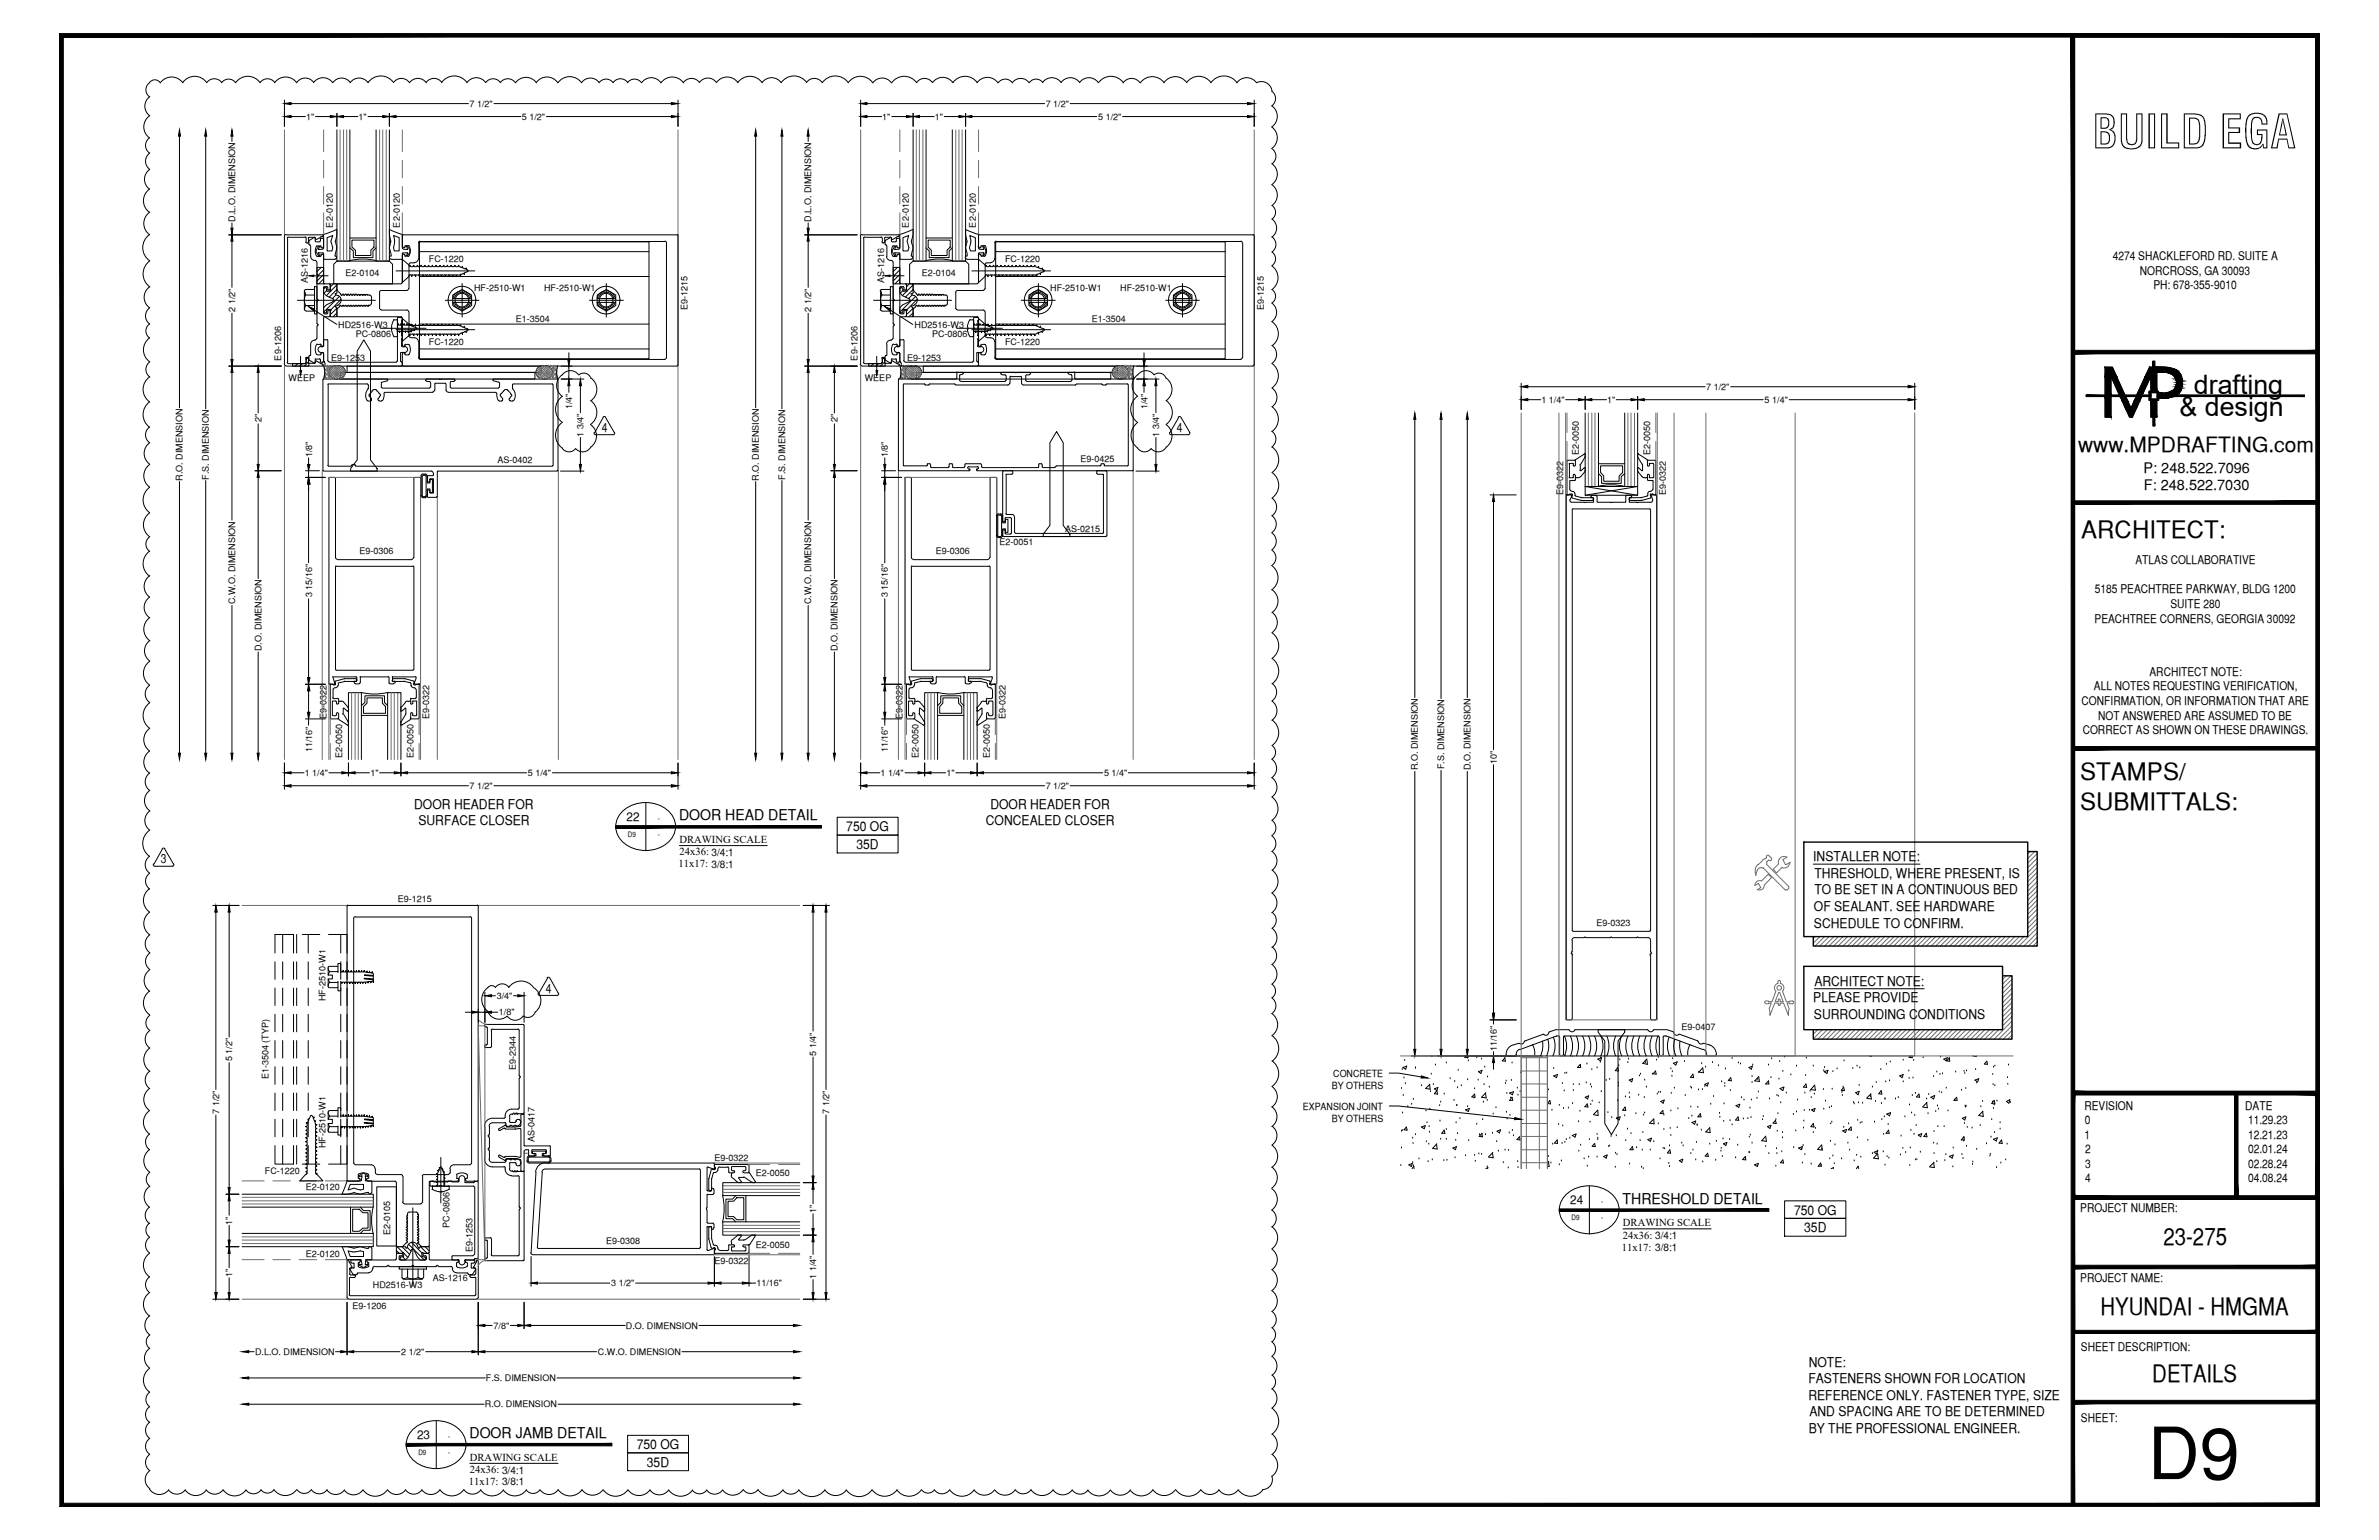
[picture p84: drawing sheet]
<svg xmlns="http://www.w3.org/2000/svg" width="432mm" height="279mm" viewBox="0 0 432 279" stroke-linecap="round" stroke-linejoin="round" font-family="sans-serif">
<defs><g id="words">
<text font-size="13.1" x="389.8" y="268.4">D9</text>
<text font-size="8.5" x="379.8" y="26.9">BUILD EGA</text>
<g font-size="4.9">
<text x="398.2" y="71.5">drafting</text>
<text x="395.6" y="75.5">&amp; design</text>
</g>
<g font-size="4.4">
<text x="377.8" y="97.5">ARCHITECT:</text>
<text x="377.6" y="141.5">STAMPS/</text>
<text x="377.6" y="146.9">SUBMITTALS:</text>
<text x="392.7" y="225.8">23-275</text>
<text x="381.3" y="238.5">HYUNDAI - HMGMA</text>
<text x="390.7" y="250.7">DETAILS</text>
</g>
<text font-size="3.8" x="377.2" y="82">www.MPDRAFTING.com</text>
<g font-size="2.7">
<text x="123.3" y="148.8">DOOR HEAD DETAIL</text>
<text x="294.5" y="218.4">THRESHOLD DETAIL</text>
<text x="85.2" y="260.9">DOOR JAMB DETAIL</text>
</g>
<g font-size="2.6">
<text x="389.1" y="85.8">P: 248.522.7096</text>
<text x="389.1" y="89">F: 248.522.7030</text>
</g>
<g font-size="2.4">
<text x="75.2" y="146.7">DOOR HEADER FOR</text>
<text x="75.9" y="149.7">SURFACE CLOSER</text>
<text x="178.9" y="149.7">CONCEALED CLOSER</text>
<text x="179.8" y="146.7">DOOR HEADER FOR</text>
<text x="153.6" y="150.8">750 OG</text>
<text x="155.4" y="154">35D</text>
<text x="329.1" y="156.3">INSTALLER NOTE:</text>
<text x="329.3" y="159.3">THRESHOLD, WHERE PRESENT, IS</text>
<text x="329.2" y="165.3">OF SEALANT. SEE HARDWARE</text>
<text x="329.3" y="162.2">TO BE SET IN A CONTINUOUS BED</text>
<text x="329.2" y="168.3">SCHEDULE TO CONFIRM.</text>
<text x="329.3" y="178.8">ARCHITECT NOTE:</text>
<text x="329.1" y="181.8">PLEASE PROVIDE</text>
<text x="329.2" y="184.8">SURROUNDING CONDITIONS</text>
<text x="325.6" y="220.3">750 OG</text>
<text x="327.5" y="223.5">35D</text>
<text x="328.2" y="251">FASTENERS SHOWN FOR LOCATION</text>
<text x="328.3" y="248">NOTE:</text>
<text x="328.2" y="253.9">REFERENCE ONLY. FASTENER TYPE, SIZE</text>
<text x="328.4" y="257">AND SPACING ARE TO BE DETERMINED</text>
<text x="115.6" y="262.9">750 OG</text>
<text x="328.3" y="260">BY THE PROFESSIONAL ENGINEER.</text>
<text x="117.4" y="266.1">35D</text>
</g>
<g font-size="2.3">
<text x="109.2" y="78.4">4</text>
<text x="213.6" y="78.4">4</text>
<text x="29.2" y="156.7">3</text>
<text x="99.1" y="180.1">4</text>
</g>
<g font-size="2.2">
<text x="383.5" y="47.1">4274 SHACKLEFORD RD. SUITE A</text>
<text x="388.4" y="49.8">NORCROSS, GA 30093</text>
<text x="390.8" y="52.5">PH: 678-355-9010</text>
<text x="380.2" y="107.6">5185 PEACHTREE PARKWAY, BLDG 1200</text>
<text x="387.6" y="102.3">ATLAS COLLABORATIVE</text>
<text x="380.2" y="113">PEACHTREE CORNERS, GEORGIA 30092</text>
<text x="394" y="110.3">SUITE 280</text>
<text x="380" y="125.2">ALL NOTES REQUESTING VERIFICATION,</text>
<text x="390.1" y="122.6">ARCHITECT NOTE:</text>
<text x="377.8" y="127.9">CONFIRMATION, OR INFORMATION THAT ARE</text>
<text x="380.8" y="130.6">NOT ANSWERED ARE ASSUMED TO BE</text>
<text x="378" y="133.2">CORRECT AS SHOWN ON THESE DRAWINGS.</text>
<text x="113.7" y="149">22</text>
<text x="378.3" y="201.3">REVISION</text>
<text x="378.4" y="204">0</text>
<text x="407.5" y="201.3">DATE</text>
<text x="408" y="204">11.29.23</text>
<text x="378.3" y="206.6">1</text>
<text x="378.5" y="209.2">2</text>
<text x="408" y="206.6">12.21.23</text>
<text x="408" y="209.2">02.01.24</text>
<text x="378.5" y="211.9">3</text>
<text x="378.5" y="214.5">4</text>
<text x="408" y="211.9">02.28.24</text>
<text x="408" y="214.5">04.08.24</text>
<text x="285" y="218.5">24</text>
<text x="377.6" y="219.9">PROJECT NUMBER:</text>
<text x="377.6" y="232.5">PROJECT NAME:</text>
<text x="377.7" y="245.2">SHEET DESCRIPTION:</text>
<text x="377.7" y="257.9">SHEET:</text>
<text x="75.7" y="261">23</text>
</g>
<g font-size="1.9">
<text x="123.3" y="153">DRAWING SCALE</text>
<text x="123.3" y="155.1">24x36: 3/4:1</text>
<text x="123.1" y="157.4">11x17: 3/8:1</text>
<text x="294.4" y="226.9">11x17: 3/8:1</text>
<text x="294.6" y="222.5">DRAWING SCALE</text>
<text x="294.6" y="224.7">24x36: 3/4:1</text>
<text x="85.1" y="269.4">11x17: 3/8:1</text>
<text x="85.3" y="265">DRAWING SCALE</text>
<text x="85.3" y="267.3">24x36: 3/4:1</text>
</g>
<g font-size="1.8">
<text x="241.7" y="197.5">BY OTHERS</text>
<text x="242" y="195.4">CONCRETE</text>
<text x="236.5" y="201.4">EXPANSION JOINT</text>
<text x="241.7" y="203.5">BY OTHERS</text>
</g>
<g font-size="1.6">
<text x="55.6" y="21.8">1&quot;</text>
<text x="65.1" y="21.8">1&quot;</text>
<text x="85.2" y="19.4">7 1/2&quot;</text>
<text x="94.7" y="21.7">5 1/2&quot;</text>
<text x="160.1" y="21.8">1&quot;</text>
<text x="169.7" y="21.8">1&quot;</text>
<text x="189.8" y="19.4">7 1/2&quot;</text>
<text x="199.3" y="21.7">5 1/2&quot;</text>
<text x="42.7" y="40.3" transform="rotate(-90 42.7 40.3)">D.L.O. DIMENSION</text>
<text x="60.4" y="41.3" transform="rotate(-90 60.4 41.3)">E2-0120</text>
<text x="72.6" y="41.3" transform="rotate(-90 72.6 41.3)">E2-0120</text>
<text x="147.3" y="40.3" transform="rotate(-90 147.3 40.3)">D.L.O. DIMENSION</text>
<text x="165" y="41.3" transform="rotate(-90 165 41.3)">E2-0120</text>
<text x="177.1" y="41.3" transform="rotate(-90 177.1 41.3)">E2-0120</text>
<text x="77.9" y="47.6">FC-1220</text>
<text x="182.4" y="47.6">FC-1220</text>
<text x="55.9" y="51.3" transform="rotate(-90 55.9 51.3)">AS-1216</text>
<text x="62.7" y="50">E2-0104</text>
<text x="86" y="52.8">HF-2510-W1</text>
<text x="98.7" y="52.8">HF-2510-W1</text>
<text x="160.5" y="51.3" transform="rotate(-90 160.5 51.3)">AS-1216</text>
<text x="167.3" y="50">E2-0104</text>
<text x="190.6" y="52.8">HF-2510-W1</text>
<text x="203.3" y="52.8">HF-2510-W1</text>
<text x="42.7" y="56.6" transform="rotate(-90 42.7 56.6)">2 1/2&quot;</text>
<text x="61.4" y="59.4">HD2516-W3</text>
<text x="93.6" y="58.4">E1-3504</text>
<text x="124.8" y="56.3" transform="rotate(-90 124.8 56.3)">E9-1215</text>
<text x="147.3" y="56.6" transform="rotate(-90 147.3 56.6)">2 1/2&quot;</text>
<text x="166" y="59.4">HD2516-W3</text>
<text x="198.2" y="58.4">E1-3504</text>
<text x="229.4" y="56.3" transform="rotate(-90 229.4 56.3)">E9-1215</text>
<text x="51.1" y="65.4" transform="rotate(-90 51.1 65.4)">E9-1206</text>
<text x="60.1" y="65.4">E9-1253</text>
<text x="64.6" y="61.2">PC-0806</text>
<text x="77.9" y="62.6">FC-1220</text>
<text x="155.6" y="65.4" transform="rotate(-90 155.6 65.4)">E9-1206</text>
<text x="164.7" y="65.4">E9-1253</text>
<text x="169.2" y="61.2">PC-0806</text>
<text x="182.4" y="62.6">FC-1220</text>
<text x="52.4" y="69.2">WEEP</text>
<text x="157" y="69.2">WEEP</text>
<text x="309.7" y="70.7">7 1/2&quot;</text>
<text x="47.4" y="76.6" transform="rotate(-90 47.4 76.6)">2&quot;</text>
<text x="103.8" y="74.2" transform="rotate(-90 103.8 74.2)">1/4&quot;</text>
<text x="152" y="76.6" transform="rotate(-90 152 76.6)">2&quot;</text>
<text x="208.3" y="74.2" transform="rotate(-90 208.3 74.2)">1/4&quot;</text>
<text x="279.8" y="73.1">1 1/4&quot;</text>
<text x="291.7" y="73.1">1&quot;</text>
<text x="320.3" y="73.1">5 1/4&quot;</text>
<text x="56.6" y="82.9" transform="rotate(-90 56.6 82.9)">1/8&quot;</text>
<text x="105.9" y="79.2" transform="rotate(-90 105.9 79.2)">1 3/4&quot;</text>
<text x="161.2" y="82.9" transform="rotate(-90 161.2 82.9)">1/8&quot;</text>
<text x="196.1" y="83.8">E9-0425</text>
<text x="210.4" y="79.2" transform="rotate(-90 210.4 79.2)">1 3/4&quot;</text>
<text x="286.6" y="82.6" transform="rotate(-90 286.6 82.6)">E2-0050</text>
<text x="299.5" y="82.6" transform="rotate(-90 299.5 82.6)">E2-0050</text>
<text x="33.1" y="87.2" transform="rotate(-90 33.1 87.2)">R.O. DIMENSION</text>
<text x="37.9" y="87.1" transform="rotate(-90 37.9 87.1)">F.S. DIMENSION</text>
<text x="90.3" y="84.1">AS-0402</text>
<text x="137.7" y="87.2" transform="rotate(-90 137.7 87.2)">R.O. DIMENSION</text>
<text x="142.5" y="87.1" transform="rotate(-90 142.5 87.1)">F.S. DIMENSION</text>
<text x="283.7" y="89.8" transform="rotate(-90 283.7 89.8)">E9-0322</text>
<text x="302.4" y="89.8" transform="rotate(-90 302.4 89.8)">E9-0322</text>
<text x="65.3" y="100.6">E9-0306</text>
<text x="169.9" y="100.6">E9-0306</text>
<text x="181.4" y="98.9">E2-0051</text>
<text x="193.4" y="96.5">AS-0215</text>
<text x="42.7" y="109.6" transform="rotate(-90 42.7 109.6)">C.W.O. DIMENSION</text>
<text x="56.6" y="108.4" transform="rotate(-90 56.6 108.4)">3 15/16&quot;</text>
<text x="147.3" y="109.6" transform="rotate(-90 147.3 109.6)">C.W.O. DIMENSION</text>
<text x="161.2" y="108.4" transform="rotate(-90 161.2 108.4)">3 15/16&quot;</text>
<text x="47.4" y="118.2" transform="rotate(-90 47.4 118.2)">D.O. DIMENSION</text>
<text x="152" y="118.2" transform="rotate(-90 152 118.2)">D.O. DIMENSION</text>
<text x="59.2" y="130.4" transform="rotate(-90 59.2 130.4)">E9-0322</text>
<text x="77.9" y="130.4" transform="rotate(-90 77.9 130.4)">E9-0322</text>
<text x="163.8" y="130.4" transform="rotate(-90 163.8 130.4)">E9-0322</text>
<text x="182.5" y="130.4" transform="rotate(-90 182.5 130.4)">E9-0322</text>
<text x="56.6" y="136.5" transform="rotate(-90 56.6 136.5)">11/16&quot;</text>
<text x="62.1" y="137.6" transform="rotate(-90 62.1 137.6)">E2-0050</text>
<text x="75.1" y="137.6" transform="rotate(-90 75.1 137.6)">E2-0050</text>
<text x="161.2" y="136.5" transform="rotate(-90 161.2 136.5)">11/16&quot;</text>
<text x="166.7" y="137.6" transform="rotate(-90 166.7 137.6)">E2-0050</text>
<text x="179.6" y="137.6" transform="rotate(-90 179.6 137.6)">E2-0050</text>
<text x="55.3" y="140.8">1 1/4&quot;</text>
<text x="67.2" y="140.8">1&quot;</text>
<text x="85.2" y="143.2">7 1/2&quot;</text>
<text x="95.8" y="140.8">5 1/4&quot;</text>
<text x="159.8" y="140.8">1 1/4&quot;</text>
<text x="171.8" y="140.8">1&quot;</text>
<text x="189.8" y="143.2">7 1/2&quot;</text>
<text x="200.4" y="140.8">5 1/4&quot;</text>
<text x="257.4" y="139.8" transform="rotate(-90 257.4 139.8)">R.O. DIMENSION</text>
<text x="262.1" y="139.6" transform="rotate(-90 262.1 139.6)">F.S. DIMENSION</text>
<text x="266.9" y="139.8" transform="rotate(-90 266.9 139.8)">D.O. DIMENSION</text>
<text x="271.7" y="138.6" transform="rotate(-90 271.7 138.6)">10&quot;</text>
<text x="72.2" y="163.6">E9-1215</text>
<text x="289.8" y="168">E9-0323</text>
<text x="59.1" y="181.6" transform="rotate(-90 59.1 181.6)">HF-2510-W1</text>
<text x="90.2" y="181.2">3/4&quot;</text>
<text x="90.6" y="184.2">1/8&quot;</text>
<text x="148.1" y="191.5" transform="rotate(-90 148.1 191.5)">5 1/4&quot;</text>
<text x="271.7" y="190.7" transform="rotate(-90 271.7 190.7)">11/16&quot;</text>
<text x="305.2" y="186.9">E9-0407</text>
<text x="42.2" y="192.5" transform="rotate(-90 42.2 192.5)">5 1/2&quot;</text>
<text x="48.7" y="195.8" transform="rotate(-90 48.7 195.8)">E1-3504 (TYP)</text>
<text x="93.6" y="194.1" transform="rotate(-90 93.6 194.1)">E9-2344</text>
<text x="39.8" y="202.1" transform="rotate(-90 39.8 202.1)">7 1/2&quot;</text>
<text x="150.5" y="202.1" transform="rotate(-90 150.5 202.1)">7 1/2&quot;</text>
<text x="59.1" y="208.3" transform="rotate(-90 59.1 208.3)">HF-2510-W1</text>
<text x="97" y="207.1" transform="rotate(-90 97 207.1)">AS-0417</text>
<text x="48.1" y="213">FC-1220</text>
<text x="55.5" y="215.9">E2-0120</text>
<text x="129.7" y="210.6">E9-0322</text>
<text x="137.2" y="213.4">E2-0050</text>
<text x="148.1" y="220.1" transform="rotate(-90 148.1 220.1)">1&quot;</text>
<text x="42.2" y="222.2" transform="rotate(-90 42.2 222.2)">1&quot;</text>
<text x="70.8" y="224" transform="rotate(-90 70.8 224)">E2-0105</text>
<text x="81.6" y="222.8" transform="rotate(-90 81.6 222.8)">PC-0806</text>
<text x="85.8" y="227.2" transform="rotate(-90 85.8 227.2)">E9-1253</text>
<text x="110" y="225.7">E9-0308</text>
<text x="137.2" y="226.4">E2-0050</text>
<text x="42.2" y="231.7" transform="rotate(-90 42.2 231.7)">1&quot;</text>
<text x="55.5" y="228.1">E2-0120</text>
<text x="67.7" y="233.7">HD2516-W3</text>
<text x="78.5" y="232.4">AS-1216</text>
<text x="110.9" y="233.4">3 1/2&quot;</text>
<text x="129.7" y="229.2">E9-0322</text>
<text x="137.3" y="233.4">11/16&quot;</text>
<text x="148.1" y="232" transform="rotate(-90 148.1 232)">1 1/4&quot;</text>
<text x="64" y="237.4">E9-1206</text>
<text x="46.3" y="245.8">D.L.O. DIMENSION</text>
<text x="72.8" y="245.8">2 1/2&quot;</text>
<text x="89.6" y="241">7/8&quot;</text>
<text x="108.5" y="245.8">C.W.O. DIMENSION</text>
<text x="113.6" y="241">D.O. DIMENSION</text>
<text x="88.2" y="250.6">F.S. DIMENSION</text>
<text x="88" y="255.3">R.O. DIMENSION</text>
</g>
<g font-size="1.3">
<text x="119.4" y="149">-</text>
<text x="114" y="151.9">D9</text>
<text x="119.4" y="151.9">-</text>
<text x="285.2" y="221.4">D9</text>
<text x="290.6" y="218.5">-</text>
<text x="290.6" y="221.4">-</text>
<text x="75.9" y="264">D9</text>
<text x="81.3" y="261">-</text>
<text x="81.3" y="264">-</text>
</g>
</g></defs>
<!-- layer: COMPONENTS -->
<g fill="none" stroke="#000" stroke-width=".18">
<path d="M51.6 42.9v23.2M51.9 42.5l-.3 .3M51.9 42.6l6.7 .1v.2h-.2M52.2 43.2v22.6M52.4 43l-.3 .2M52.4 43.1h3M55.4 43l.2 .1M55.6 43.2v.7M56 43.2v.8l-.3 .1-.2-.2M56.1 43.1l-.2 .1M56.1 43.1h1M57.1 43.1l.1 .1"/>
<path d="M57.3 43.2v.1M58.3 43l-.9 .4-.2-.1M58.3 42.9h-.1M61.2 51.6v.9M61.2 52.6l.6 .7M61.2 56.1v1.2M61.2 57.3v.1M61.3 57.5h11.5M61.6 55.7l-.4 .3M61.6 55.5v.1M61.7 55.4h.1M61.7 55.4v.2"/>
<path d="M61.8 53.3v.1M61.8 53.4l.2 .1M61.8 55.4l.1 .2M61.9 53.5h.2M61.9 55.5h.2M62.1 53.5l.2-.2 .1 .2M62.2 55.4h.1M62.2 55.4l-.1 .2M62.4 55.4v.2M62.4 55.5h.1M62.6 53.4h.2M62.6 55.4h.2"/>
<path d="M62.7 53.4l-.3 .1M62.7 55.4l-.1 .2M62.8 55.4l.1 .2M62.9 53.4v.1M62.9 55.5h.1M62.9 53.5h.1M63.1 53.5l.1-.2 .2 .2M63.1 55.4h.2M63.2 55.4l-.1 .2M63.3 55.4l.1 .2M63.3 55.5h.2M63.6 53.4h.1"/>
<path d="M63.6 55.4h.1M63.6 53.4l-.3 .1M63.6 55.4v.2M63.8 55.4v.2M63.8 53.4l.1 .1M63.8 55.5h.2M63.8 53.5h.2M64 53.5l.2-.2 .1 .2M64.1 55.4h.1M64.1 55.4l-.1 .2M64.3 55.4v.2M64.3 55.5h.1"/>
<path d="M64.5 55.4h.2M64.6 53.4l-.3 .1M64.6 55.4l-.1 .2M64.7 53.4h-.2M64.8 55.5h.1M64.8 53.4v.1M64.8 53.5h.1M64.8 55.6h.2M65 55.5h-.1M65 55.4h.2M65.1 53.4l-.1 .1M65.1 55.4l-.1 .1"/>
<path d="M65.1 53.5h.1M65.1 53.4l.1 .1M65.2 55.5h.1M65.3 53.5h.1M65.3 55.6h.1M65.5 55.5h-.1M65.5 53.5h-.3M65.5 55.4h.1M65.5 53.4l-.1 .1M65.5 55.4v.1M65.5 53.5h.2M65.6 53.4l.1 .1"/>
<path d="M65.7 55.5h.1M65.7 53.5h.2M65.8 55.6h.1M65.8 53.5h.1M66 55.5h-.1M66 55.4h.2M66 53.4l-.1 .1M66 55.4v.1M66 53.5h.1M66.1 53.4l.1 .1M66.2 55.5h.1M66.2 53.5h.1"/>
<path d="M66.3 55.6h.1M66.4 55.5h-.1M66.4 53.5h-.2M66.4 55.4h.2M66.5 53.4l-.1 .1M66.5 55.4v.1M66.5 53.5h.1M66.6 53.4l.1 .1M66.7 55.5h.1M66.7 53.5h.1M66.7 55.6h.2M66.8 53.5h.3"/>
<path d="M66.9 55.5h-.1M66.9 55.5h.1M67 55.4l-.1 .1M67.1 55.4h.1M67.1 53.5l.3 .3M67.4 55.1l-.3 .3M67.4 53.8v1.3M68.9 53v2.9M68.9 55.9l.3 .3M69.2 56.3h4.7M72.8 57.5l.2 .1M72.8 51.5h-11.6v.1"/>
<path d="M73 51.3l-.2 .1M73 44.7l.2 .2M73 46.4v4.9M73 57.7v4.9M73.1 42.5l-.1 .1v2.1M73.2 42.6h49.7M73.2 46.1l-.2 .2M73.3 46.2h.1M73.3 45h.1M73.4 46.2l.1 .1M73.5 44.8l-.1 .1M73.5 46.4l.1 .1"/>
<path d="M73.5 44.7v.1M73.5 46.3v.1M73.6 44.6l-.1 .1M73.6 46.5h.6M73.6 44.6h.6M73.9 56.3l.3 .2M73.9 52.7h-4.7l-.3 .3M74.1 44.6a1.45 1.45 0 0 1 0 1.9M74.2 52.4l-.3 .2M74.2 56.6v4.3l.3 .3M74.2 48v4.4M74.5 47.7l-.3 .3"/>
<path d="M74.5 47.7h.7M75.9 46.9a.73 .73 0 0 1-.7 .7M76 44.1v2.8M76.2 43.8l-.3 .2M76.3 43.8h44.4M120.7 43.8l.3 .2M121 44.1v20.8M122.9 42.5l.2 .2M123.1 42.7v23.5M156.2 42.9v23.2M156.4 42.5l-.3 .3M156.5 42.6h6.6"/>
<path d="M156.8 43.2v22.6M156.9 43l-.2 .2M157 43.1h3M159.9 43l.2 .1M160.1 43.9l.1 .2M160.1 43.2v.7M160.3 44.1h.1M160.5 43.9l-.1 .2M160.6 43.2v.7M160.7 43.1l-.2 .1M160.7 43.1h1M161.6 43.1l.2 .1"/>
<path d="M162.8 43l-.8 .4-.2-.2M162.9 42.9h-.1M162.9 42.9h.2M163.1 42.6l.2 .2-.2 .1M165.7 57.3l.1 .1M165.7 56v.1M165.7 51.6v.9M165.7 52.6l.7 .7M165.7 56.1v1.2M165.8 51.5l-.1 .1M165.8 51.5h11.6M165.8 57.5h11.6"/>
<path d="M166.1 55.5v.1M166.2 55.7l-.5 .4M166.3 55.4h.1M166.3 55.4l-.1 .2M166.3 53.3l.1 .1M166.4 53.4l.2 .1M166.4 55.4l.1 .2M166.5 55.5h.2M166.7 53.4h.2M166.7 55.4h.2M166.8 53.4l-.2 .2-.1-.1M166.8 55.4l-.1 .2"/>
<path d="M166.9 55.4l.1 .2M166.9 53.4l.1 .1M167 55.5h.1M167.2 53.4l.3 .1M167.2 55.4h.2M167.3 53.4l-.3 .1M167.3 55.4l-.1 .2M167.4 55.4v.2M167.5 55.5h.1M167.7 53.4h.1M167.7 55.4h.1M167.7 53.4l-.1 .2-.1-.1"/>
<path d="M167.7 55.4l-.1 .2M167.8 55.4l.2 .2M167.9 53.4l.1 .1M167.9 55.5h.2M168.2 53.4l.3 .1M168.2 55.4h.1M168.2 53.4l-.3 .1M168.2 55.4l-.1 .2M168.3 55.4l.1 .2M168.4 55.5h.2M168.6 55.4h.2M168.6 53.4h.2"/>
<path d="M168.7 53.4l-.2 .2-.1-.1M168.7 55.4l-.1 .2M168.8 55.4l.1 .2M168.8 53.4l.1 .1M168.9 55.5h.1M169.1 53.4l.3 .1M169.1 55.4h.2M169.2 53.4l-.3 .1M169.2 55.4l-.1 .2M169.3 55.5h.1M169.4 55.6h.1M169.5 55.5h-.1"/>
<path d="M169.5 53.5h-.1M169.6 55.4h.1M169.6 55.4v.1M169.6 53.4v.1M169.7 53.5h.1M169.7 53.4l.1 .1M169.8 55.5h.1M169.9 55.6h.1M169.9 53.5h.1M170 55.5h.1M170.1 53.5h-.3M170.1 55.4h.1"/>
<path d="M170.1 53.4l-.1 .1M170.1 53.5h.1M170.1 55.4v.1M170.2 53.4l.2 .1M170.2 55.5h.1M170.4 55.6h.1M170.5 55.5h-.1M170.5 53.5h-.2M170.5 55.4h.2M170.6 55.4v.1M170.6 53.4l-.1 .1M170.6 53.5h.1"/>
<path d="M170.7 53.4v.1M170.8 55.5h.1M170.8 55.6h.1M170.8 53.5h.1M171 55.5h-.1M171 53.5h-.2M171 55.4h.2M171 53.4v.1M171.1 53.5h.1M171.1 55.4v.1M171.2 53.4l.1 .1M171.2 55.5h.1"/>
<path d="M171.3 53.5h.1M171.3 55.6h.1M171.4 53.5h.3M171.4 55.5h.1M171.5 55.5h.1M171.6 55.4l-.1 .1M171.6 55.4h.1M171.7 53.5l.3 .3M172 55.1l-.3 .3M172 53.8v1.3M173.5 55.9l.3 .3M173.5 53v2.9"/>
<path d="M173.8 52.7l-.3 .3M173.8 52.7h4.7M173.8 56.3h4.7M177.4 57.5l.1 .1M177.5 51.3l-.1 .1M177.5 44.7l.3 .2M177.6 46.4v4.9M177.6 57.7v4.9M177.7 42.5l-.1 .1v2.1M177.7 42.6h49.8M177.8 46.1l-.3 .2M177.8 46.2h.2"/>
<path d="M177.8 45h.2M178 46.2l.1 .1M178.1 44.8l-.1 .1M178.1 44.7v.1M178.1 46.3v.1M178.1 46.4v.1M178.1 44.6v.1M178.2 44.6h.6M178.5 56.3l.3 .2M178.8 52.4l-.3 .2M178.8 46.4l-.6 .1M178.8 56.6v4.3l.3 .3"/>
<path d="M178.8 48v4.4M178.8 44.6a1.81 1.81 0 0 1 0 1.8M179.1 47.7l-.3 .3M179.1 47.7h.7M180.5 46.9a.73 .73 0 0 1-.7 .7M180.6 44.1v2.8M180.8 43.8l-.3 .2M180.8 43.8h44.4M225.2 43.8l.3 .2M225.6 44.1v20.8M227.4 42.5l.2 .2M227.6 42.7v23.5"/>
<path d="M51.6 66.1l.3 .3M51.9 66.4h6.6M52.1 65.8l.3 .2M52.4 66h3M55.6 65.8l-.2 .1M55.6 65v.8M55.7 64.8l-.2 .2M55.7 64.9h.2M55.8 64.8l.2 .2M55.9 65.8l.2 .1M56 65v.8M56.1 65.9h1"/>
<path d="M57.2 65.8l-.1 .1M57.3 65.7v.1M57.5 65.5l-.3 .1M57.5 65.5l.7 .5M58.4 66l.2 .1-.1 .3M59.6 69.8v14.7M59.6 69.7l-.1 .1M59.6 69.7h7l.2 .1M66.6 72.6l.2 .1M66.8 70.5v.1M66.8 72.8h.4M66.8 70.6a1.68 1.68 0 0 0-.1 2.1"/>
<path d="M66.9 69.8v.7M67 71.8l.1 .1M67 71.7v.1M67.1 71.5l-.1 .2M67.1 72l.3 .3M67.2 71.4l-.1 .1M67.3 72.6l-.1 .1M67.4 72.3v.2M67.4 72.6v.1M67.5 71l-.3 .4M67.6 70.8l-.1 .2M67.7 70.7l-.1 .2"/>
<path d="M68.3 70.7l.2 .3M68.3 70.7h-.6M68.5 71l.3 .4M68.6 72.3v.2M68.6 72.6l.1 .1M68.7 72.6l.2 .1M68.8 71.3l.1 .1M68.9 72.8h.4M68.9 71.4l.1 .2M68.9 72l-.3 .3M69 71.7l-.1 .2M69.1 71.6v.2"/>
<path d="M69.2 70.2l.2 .2M69.2 69.5v.7M69.3 69.3l-.1 .1M69.4 72.6l-.2 .1M69.4 70.4h8.6M69.7 71.4v.7l-.3 .6M69.9 71.2l-.2 .2M69.9 71.2h8.6M70.3 68.8l.1 .1M70.3 68.8h-11.7v16.5M70.4 68.9l-.1 .1M70.4 69.1l-1.1 .2"/>
<path d="M70.4 68.9v.1M73 62.6l.2 .2M73 66.3l.1 .1M73.2 66.4h49.7M73.2 64l-.2 .2v2.1M73.3 64h.1M73.3 62.9h.1M73.4 64l.1 .1M73.5 62.7l-.1 .1M73.5 64.2l.1 .1M73.5 62.6v.1M73.5 64.1v.2"/>
<path d="M73.6 62.5l-.1 .1M73.6 64.4h.6M73.6 62.5h.6M74.1 62.5h.1M74.2 62.5a1.52 1.52 0 0 1-.1 1.8M74.5 61.3h.7a.73 .73 0 0 1 .7 .7M75.9 64.9l.3 .3M76 62v2.9M76.3 65.2h44.4M77.3 69l.1 .2M77.5 69.2h.4l.2 .2M78.1 70.2l-.2 .2"/>
<path d="M78.2 69.4v.8M78.9 70.8l-.2 .3h-.2M78.9 69.6l1.9-.1 .1 .1M78.9 69.7v1.1M79.7 68.8h.1M79.8 68.8h-2.4l-.1 .1M79.8 68.8h.2M80.1 68.8h-.1M80.1 68.8h2.3l.1 .1M81 69.7v1.1v.1l.3 .2M81.3 71.2h8.7M81.7 69.4v.8"/>
<path d="M81.7 70.2l.2 .2M81.9 70.4h8.6M82.4 69.2h-.5l-.2 .2M82.5 69l-.1 .2M82.6 69h.1M89.5 68.9v.1M89.5 69.1l1.1 .2M89.6 68.8l-.1 .2M89.6 68.8h11.7v16.5M89.9 71.2l.2 .2M90.2 71.4v.7l.3 .6M90.5 72.6l.1 .1"/>
<path d="M90.5 69.3l.1 .1M90.6 72.8h.5M90.6 70.2l-.1 .2M90.7 69.5v.7M90.8 71.7l.1 .2M90.8 71.6v.2M90.9 72h.1M91 71.3l-.2 .3M91.1 72l.1 .3M91.2 72.6l-.2 .1M91.2 72.3v.2M91.2 72.6v.1"/>
<path d="M91.4 71l-.3 .4M91.4 70.9v.1M91.6 70.7h.5M91.6 70.7l-.1 .2M92.1 70.7l.1 .2M92.3 70.8v.2M92.3 71l.5 .7M92.4 72.3v.2M92.5 72.6v.1M92.5 72.6l.2 .1M92.7 72l-.2 .3M92.7 72.8h.4"/>
<path d="M92.8 71.8l-.1 .1M92.9 71.7v.1M93.2 72.6l-.1 .1M100.2 69.7l.1 .1M100.3 69.7h-7.1l-.2 .1a1.03 1.03 0 0 0 .4 1.2 1.68 1.68 0 0 1-.2 1.7M100.4 69.8v14.7M121 64.9l-.3 .3M123.1 66.2l-.2 .2M156.1 66.1l.3 .3M156.5 66.4h6.6M156.7 65.8l.2 .2h3.1M160.1 65.8l-.2 .1"/>
<path d="M160.1 65v.8M160.2 64.8l-.1 .2M160.3 64.9h.1M160.4 64.8l.1 .2M160.5 65.8l.2 .1M160.6 65v.8M160.7 65.9h1M161.8 65.8l-.2 .1M161.8 65.7v.1M162 65.5l-.2 .1M162.1 65.5l.8 .5M162.9 66h.2"/>
<path d="M163.1 68.8v16.5M163.1 66l.2 .2-.2 .2M163.2 68.7l-.1 .1M163.2 68.8h10.3M164 69.8v14.6l.1 .1M164.1 69.7l-.1 .1M164.1 69.7h3.7M167.8 69.7l.2 .1M168.8 69.7l-.2 .1h-.6M168.8 69.7h4.5M173.3 69.7l.1 .1M173.4 69.8h.1"/>
<path d="M173.5 69.8h9.4M173.6 68.6l-.1 .1M173.7 67.6v1M173.7 67.5l-.1 .1M173.7 67.6h1.1M174.2 69l.1 .2M174.2 68.1v.9M174.4 69.2h8M174.7 67.6l.1 .1M174.8 67.9l-.6 .2M174.8 67.7l-.1 .1M174.9 67.7v.1"/>
<path d="M177.5 62.6l.3 .2M177.6 64.3v2M177.6 66.3l.1 .1M177.7 66.4h49.8M177.8 62.9h.2M178 64l.1 .3M178 64l-.4 .1-.1 .1M178.1 62.7l-.1 .1M178.1 62.6v.1M178.1 62.5v.1M178.2 62.5h.6M178.2 64.4h.6"/>
<path d="M178.8 64.3h-.1M178.8 62.5a1.81 1.81 0 0 1 0 1.8M179.1 61.3h.7M179.8 61.3a.73 .73 0 0 1 .7 .7M180.5 64.9l.3 .3M180.6 62v2.9M180.8 65.2h44.4M181.7 67.8h.1M181.7 67.8l.1 .1M181.8 67.6l-.1 .1M181.9 67.6h2.3M181.9 68h.5"/>
<path d="M182.4 68l.2 .2M182.6 69l-.2 .2M182.6 68.2v.8M183.3 69.5l-.2 .3h-.2M183.3 68.4v1.1M183.4 68.3l-.1 .1M183.5 68.3h1.8M184.2 67.6h.1M184.3 67.6h.2M184.6 67.6h-.1M184.6 67.6h2.2l.2 .1M185.3 68.3l.1 .1"/>
<path d="M185.4 68.4v1.1l.2 .3h.2M185.8 69.8h9.4M186.2 69l.1 .2M186.2 68.2v.8M186.4 69.2h8M186.9 68h-.6l-.1 .2M187 67.8l-.2 .1M187.1 67.8h.1M193.9 67.7v.1M194 67.9l.5 .1M194.4 68l.1 .1M194.5 69l-.2 .2"/>
<path d="M194.6 68.1v.9M195 67.5l.1 1.1M195 67.6l-1.1 .1M195.1 68.6l.1 .1M195.2 68.8h10.4M195.3 69.8h-.1M199.9 69.7l.1 .1M200 69.7h-4.6l-.1 .1M200.1 69.8h.6M200.9 69.7l-.2 .1M200.9 69.7h3.7l.1 .1M204.8 69.8v14.7"/>
<path d="M205.6 68.7l.1 .1M205.7 68.8v16.5M225.5 64.9l-.3 .3M227.6 66.2l-.2 .2M58.6 85.3l.1 .1M58.7 85.5h19.6h.1l.2 .3M59.5 84.4l.1 .1M59.6 84.6h4.2M59.7 86.7v37.3M59.7 86.7l1-.1 .1 .1M60.9 86.7v14.4v.2l.3 .2M63.8 84.4l-.1 .1"/>
<path d="M63.9 84.4v.1M64 84.3l-.1 .1M64 84.3h.4M64.4 84.3l.1 .1M64.5 84.4v.1M64.6 84.6h35.7M75.1 86.7v14.5M75.1 86.7l1.1-.1 .1 .1M76.3 86.7v37.3M77.5 90.1l.1 .1M77.5 87.3l.1 .1M77.6 86.4v.9"/>
<path d="M77.6 89v1.1M77.7 90.2h1.5M77.7 87.4h.2M77.9 88.9l.1 .1M77.9 88.9l-.4 .1M78 89.3l.1 .1M78 87l.6-.1 .1 .1M78 87.3l-.1 .1M78 87v.3M78 89v.3M78.1 89.5h.5M78.6 86.3l-1.1 .1"/>
<path d="M78.7 89.3l-.1 .1M78.7 86.1l-.1 .1M78.7 85.9v.3M78.7 87v2.3M79.3 90.1l-.1 .1M79.5 85.5l-.1 .1v4.5M79.5 85.5h21.7M100.3 84.4l-.1 .1M101.2 85.3l-.1 .1M164.1 84.5h4.1M164.3 86.7v37.3M164.3 86.6l-.1 .1"/>
<path d="M164.3 86.6h1.1M165.3 86.6l.1 .1M165.4 86.7v14.4l.2 .3 .2 .1M168.3 84.4l-.1 .1M168.3 84.3v.2M168.8 84.1v.1M168.8 84.1l-.5 .1M168.9 84.7l.1 .1M168.9 84.3v.4M169 84.8h3.1M172.2 84.7l-.1 .1M172.3 84.3v.4"/>
<path d="M172.8 84.1v.1M172.8 84.1l-.5 .1M172.8 84.7l.1 .1M172.9 84.3v.4M173 84.8h2M175.1 84.7l-.1 .1M175.3 84.1l-.2 .2v.4M175.3 84.1h2.7M175.9 84.6l-.3 .3 .1 .1 .3 .1M175.9 84.7h1.5M175.9 85.1l.1 .1M176 85.2l-.1 .2h-12.7l-.1-.1"/>
<path d="M176.1 85.2v.1M177.2 85.2l.2 .2M177.3 85.2v.1M177.3 85.1l-.1 .1M177.4 84.6l.2 .3-.2 .2M178 84.1l.1 .2M178.2 84.3v.4M178.2 84.7l.1 .1M178.3 84.8h10.2M179.7 86.7v14.5M179.8 86.6l-.1 .1M179.8 86.6h1"/>
<path d="M180.8 86.6v.1M180.9 86.7v37.3M188.5 84.7l-.1 .1M188.5 84.3v.4M188.6 84.1l-.1 .1M188.7 84.1h.3M189 84.1l.1 .1M189.2 84.3v.4M189.2 84.7l.1 .1M189.3 84.8h2.1M191.4 84.7v.1M191.7 84.6l-.2 .2"/>
<path d="M199.7 84.5h-8M199.8 84.4l-.1 .1M199.8 84.3v.2M199.9 84.1l-.1 .1M200 84.1h.3M200.3 84.1l.1 .1M200.4 84.4l.1 .1h4.1l.1-.1M200.5 84.3v.2M205.7 85.3l-.1 .1h-28.2M284.3 89.9v95M284.4 89.8l-.1 .1M284.4 89.8h.8"/>
<path d="M284.9 90.7a.35 .35 0 0 0 .4 .4M285.1 89.8l.1 .1M285.3 91.1h2.2M285.3 89.9l-.3 .8M285.4 92.5v76.3M285.5 92.3l-.1 .1M285.5 92.3h14M287.5 91.1h.4M288.8 90.3h.4M289 89.9l-.3 .2 .1 .1M289 89.9h.7M289.1 90.3l.1 .1"/>
<path d="M289.2 90.4v.7h-1.3M289.7 89.9l.1 .1M289.9 90v1.1h2.7M295.9 90.2h.1M295.9 89.9l.3 .2-.1 .1M296 89.9h-.9v1.2h-2.4M296.2 90.3h-.5v.8h1.7M297.4 91.1h2.3M299.4 92.3l.1 .1M299.6 92.5v76.3M299.7 89.9l.3 .8M299.8 89.8l-.1 .1"/>
<path d="M299.8 89.8l.8 .1M300 90.7a.35 .35 0 0 1-.4 .4M300.7 89.9v95M60.9 102.8v18.7M61 102.7l-.1 .1M61 102.7h14M61.3 101.5h13.4M75 102.7l.1 .1M75.1 101.1l-.2 .3-.2 .1M75.1 102.8v18.7M165.4 102.8v18.7M165.5 102.7l-.1 .1"/>
<path d="M165.5 102.7h14.1M165.8 101.5h13.5M179.5 102.7l.1 .1M179.6 101.1l-.1 .3-.2 .1M179.7 102.8v18.7M59.7 124l.1 .1M59.8 124.1h.9M60.5 122.9l.3 1.1M60.5 122.7l-.1 .2M60.5 122.8h4.1M60.8 124l-.1 .1M60.9 121.4l.1 .1"/>
<path d="M61 121.6h14M64.3 123.8l.1 .2M64.3 123.9l.2 .1M64.4 123.6l-.1 .1M64.4 123.6h.2M64.5 124.1h.7M64.6 122.7l.1 .1M64.7 123.5l-.1 .1M64.8 122.9v.6M65.3 123.9l-.1 .1M65.4 122.9v1M65.4 122.7l-.1 .1"/>
<path d="M65.5 122.8h5M70.5 122.7v.1M70.6 122.9v1l.2 .1M70.8 124.1h.6M71.2 123.5l.1 .1M71.2 122.9v.6M71.3 122.7l-.1 .1M71.3 123.6h.3M71.3 122.8h4.1M71.5 123.9l-.1 .1M71.6 123.6l.1 .1M71.8 123.8l-.2 .2"/>
<path d="M75.1 121.4l-.1 .1M75.2 124l.1 .1M75.3 124.1h.9M75.4 122.7l.1 .2M75.6 122.9l-.4 1.1M76.3 124l-.1 .1M164.2 124l.1 .1M164.3 124.1h1M165 122.9l.4 1.1M165.1 122.7l-.1 .2M165.1 122.8h4.1M165.3 124v.1"/>
<path d="M165.4 121.4l.1 .1M165.5 121.6h14.1M168.8 123.8l.2 .2M168.9 123.6l-.1 .1M168.9 123.6h.3M168.9 123.9l.2 .1M169.1 124.1h.6M169.2 122.7l.1 .1M169.3 123.5l-.1 .1M169.4 122.9v.6M169.9 123.9l-.2 .1M169.9 122.9v1"/>
<path d="M170 122.7l-.1 .1M170.1 122.8h5M175 122.7l.1 .1M175.2 122.9v1l.2 .1M175.4 124.1h.6M175.8 123.5l.1 .1M175.8 122.9v.6M175.9 122.7l-.1 .1M175.9 123.6h.3M175.9 122.8h4.1M176.1 123.9l-.1 .1M176.2 123.6l.1 .1"/>
<path d="M176.3 123.8l-.1 .2M179.6 121.4l-.1 .1M179.8 124l.1 .1M179.9 124.1h.9M180 122.7l.1 .2M180.1 122.9l-.3 1.1M180.8 124v.1M63 164.4v49.8h.1M63.2 164.2l-.2 .2M63.2 164.3h23.5M64.2 166.6v44.4l.3 .3M64.5 166.3l-.3 .3"/>
<path d="M64.5 166.4h20.8M85.3 166.3l.3 .3M85.6 166.6v44.4l-.3 .3M86.6 164.2l.2 .2M86.8 164.4v49.8h-.1M285.2 172.9l.1 .1M285.3 172.6v.1M285.3 172.7l-.1 .2M285.4 168.8l.1 .1M285.4 173.1l-.1 .2M285.4 170.6v2.1M285.4 173.4v11.5"/>
<path d="M285.5 169h14M285.8 170.1l-.4 .3-.1 .2M285.8 170.1h1.7M287.6 170.1h-.1M287.6 170h.2M287.8 170.1h.1M292.3 170.1h-4.4M292.4 170h.1M292.6 170.1h.1M297.1 170.1h-4.4M297.1 170h.2M297.3 170.1h.1"/>
<path d="M297.4 170.1h1.7M299.1 170.1l.4 .3 .1 .2v2.1M299.5 168.8l-.1 .1M299.6 172.6v.1M299.6 173.4v11.5M299.7 173.1h-.2l.1 .2M299.7 172.7v.2M299.7 172.9l-.1 .1M284.3 184.9l.1 .1M284.4 185h.8M285.3 184.9l-.1 .1M299.6 184.9l.1 .1"/>
<path d="M299.7 185h.8M300.6 184.9l-.1 .1M63.1 214.3h2.1M64.5 211.3h2.9M65 213.2l.1 .6M65 213a1.52 1.52 0 0 1 1.9 .1M65.1 213.1h-.1M65.2 213.8h.1M65.2 213.8l.1 .1M65.3 213.9v.3h-.2M66.5 213.9l.1 .3h.2M66.8 214.3h4.9l.2 .2"/>
<path d="M66.8 213.8l-.3 .1M66.9 213.7l-.1 .1M66.9 213.2v.5M67.3 211.3a.73 .73 0 0 1 .8 .8M68.1 212.1l.1 .8 .2 .1M68.5 213.1h4.3M71.9 214.5v11.6M72.8 213.1l.3 .3M73.1 218.1l.3 .3M73.2 213.4v4.7M73.4 218.4h3M76.6 218.1l-.2 .3"/>
<path d="M76.7 213.4v4.7M76.9 213.1l-.3 .3M77 213.1h4.4M81.7 212.8l-.3 .2M81.7 212.1v.7M82.9 213.7l.1 .1M82.9 213.1h.1M82.9 213.2v.5M82.9 213a1.81 1.81 0 0 1 1.9 0M83 213.8h.1M83.1 214.3l-5.1 .1-.1 11.7M83.1 213.8l.1 .1"/>
<path d="M83.2 213.9v.3h-.2M84.5 213.9v.3h.2M84.6 213.8l-.1 .1M84.6 213.8h.1M84.7 214.3h2M84.7 213.1h.1M84.8 213.7l-.1 .1M84.8 213.2v.5M85.3 211.3h-2.9a.73 .73 0 0 0-.7 .8M97.3 212.7l-.9 14.6M98.4 212.7l-.9 13.7M99 212.1l-.3 .1-.3 .5"/>
<path d="M99 212.1h28M99 210.9a1.81 1.81 0 0 0-1.8 1.7M99.1 211h30.5M127 212.1l.1 .1M127.1 212.2v14.2M128.3 219.2v.3M128.3 219.1l-.1 .1M128.3 211.9v4l.1 .1M128.3 216.8v2.3M128.3 219.5v2.3M128.4 216.7l-.1 .1M128.5 216.7h.9"/>
<path d="M128.5 216.1h.5M128.5 211.8l1 .3 .2-.1M128.5 211.7l-.2 .2M129.1 215.9l-.1 .1M129.2 215.7v.3M129.3 215.6l-.1 .1M129.3 215.6l.2 .1M129.5 215.7v.1M129.5 216.5l-.1 .2M129.6 211l.1 .1M129.6 215.8v.7M129.7 211.1v.9"/>
<path d="M63 228.8v6.6M63 235.4l.3 .2M63 228.8l.2-.2 .1 .2M63.3 235.7h23.3M63.4 228.8v.2M63.4 234.9l.2 .2h22.6M63.4 231.9v3M63.4 229l.5 .9M63.4 231.1l.2 .2M63.5 230.3v.8M63.6 231.7l-.2 .2M63.6 231.8h.8"/>
<path d="M63.6 231.3h.8M63.8 230.1l-.4 .1M63.9 229.8l-.2 .3M64.4 231.3l.1 .1M64.5 231.6l-.1 .1M64.5 231.5v.1M71.9 226l.1 .1M72.1 226.2h.9M73.1 226.1h-.1M73.7 225.5l-.6 .7M73.8 222.6v.1M73.8 223v.2"/>
<path d="M73.8 223.5v.2M73.8 224v.1M73.8 224.5v.2M73.8 224.9v.2M73.8 225.5h-.1M73.9 221.2v.1M73.9 222.1v.1M73.9 222.8h.1M73.9 223.3h.1M73.9 223.7l.1 .1M73.9 224.2l.1 .1M73.9 224.7h.1"/>
<path d="M73.9 225.2h.1M73.9 220.8v.1M73.9 221.3h.1M73.9 221.8v.1M73.9 222.2v.1M73.9 220.6v.3M73.9 221.1h.1M73.9 222v.1M73.9 220.5v.1M73.9 220.6h.1M73.9 220.9h.1M73.9 221.4h.1"/>
<path d="M73.9 221.9h.1M73.9 222.1h.1M73.9 222.4h.1M73.9 220.9v.1M73.9 221.4v.1M73.9 221.8v.2M73.9 222.3v.2M73.9 222.8v.1M73.9 223.3v.1M73.9 223.7v.2M73.9 224.2v.2M73.9 224.7v.1"/>
<path d="M73.9 225.2v.1M74 220.2l.3-.3h1.2l.3 .3M74 221.6l-.1 .2M74 220.2v.3M74 222.5l-.1 .1M74 223l-.1 .1M74 223.5h-.1M74 224h-.1M74 224.4l-.1 .1M74 224.9l-.1 .1M74 225.4h-.2M75.8 223v.2"/>
<path d="M75.8 222.6v.1M75.8 222.1v.1M75.8 221.6v.2M75.8 221.1v.2M75.8 220.7v.1M75.8 225.4v.2M75.8 224.9v.2M75.8 224.5v.2M75.8 224v.1M75.8 223.5v.2M75.8 220.2l.1 .1M75.8 220.2v.1"/>
<path d="M75.9 222.1h.1M75.9 221.8h.1M75.9 221.2h.1M75.9 220.9h.1M75.9 220.4h.1M75.9 223.2l.1 .1M75.9 222.8h.1M75.9 220.7h.1M75.9 221.3v.1M75.9 221.6v.1M75.9 222.2v.1M75.9 222.6h.1"/>
<path d="M75.9 225.6l.1 .1M75.9 225.1l.1 .1M75.9 224.7h.1M75.9 224.2l.1 .1M75.9 223.7l.1 .1M75.9 222.3h.1M75.9 221.8v.1M75.9 222.5v.1M75.9 221.5v.1M75.9 220.6h.1M75.9 221.9v.1M75.9 221v.1"/>
<path d="M75.9 220.5v.1M75.9 221.4v.2M75.9 222.4v.1M76 224.2v.2M76 223.3v.1M76 222.8v.2M76 225.2v.1M76 224.7v.2M76 223.8v.2M76 225.7h.1M76 223.5l-.1 .1M76 223l-.1 .1"/>
<path d="M76 225.4l-.1 .1M76 224.9l-.1 .1M76 224.4l-.1 .1M76 224h-.1M76.1 225.7l.4 .5M76.5 226.1h.1M76.6 226.2h1.2M77.9 226l-.1 .1M85.3 231.6l.1 .1M85.3 231.5v.1M85.4 231.3l-.1 .1M85.5 231.8h.7"/>
<path d="M85.5 231.3h.7M85.9 229.8l.2 .3M86.2 230.1l.1 .1M86.2 231.7l.2 .2M86.3 231.1l-.2 .2M86.4 231.9v3l-.3 .2M86.4 230.3v.8M86.4 228.8l.2-.2 .1 .2M86.4 229l-.4 .9M86.4 228.9v.1M86.5 228.8v.2M86.8 235.4l-.3 .2"/>
<path d="M86.8 228.8v6.6M96.3 227.3l.3 .3M96.6 227.6h33M97.5 226.3l.1 .1M97.7 226.5h29.3M127.1 226.3l-.1 .1M128.3 221.8l.1 .1M128.4 222.5l-.1 .1v4.1l.2 .2M128.5 222.6h.5M128.5 221.9h.9M129 222.5l.1 .1M129.2 222.6v.4h.1"/>
<path d="M129.4 221.9l.1 .2M129.5 222.7v.2M129.5 222.9l-.2 .2M129.6 222.1v.7M129.7 226.6v.9M129.7 227.5l-.1 .1M129.7 226.6l-.2-.1-1 .4"/>
</g>
<!-- layer: COMPONENTS2 -->
<g fill="none" stroke="#000" stroke-width=".18">
<path d="M56.1 43.7v.6M56.1 44.3l.1 .1M56.1 43.6v.1M56.2 44.4h.1M56.2 44.4l.1 .1M56.4 46.5a.74 .74 0 0 0 .8 .7M56.4 44.6v1.9M57.2 47.2l.3 .3M57.2 43.1h-.1l-1 .5M57.2 43.7l.1 .1M57.2 43.2v.6M57.3 43.9h.7"/>
<path d="M57.5 44.7a1.81 1.81 0 0 0 0 1.8M57.5 46.4l.1 .1M57.5 47.6v2.2M57.5 59.2v2.2M57.5 58.6l.1 .1M57.5 54.2l.1 .1M57.5 49.8h.1M57.6 59.1l-.1 .1M57.6 54.6l-.1 4.1M57.6 50.2l-.1 4M57.6 44.6h-.1M57.6 58.7l.1 .2"/>
<path d="M57.6 54.3l.1 .1M57.6 49.8l.1 .2M57.6 44.6h.6M57.6 46.5h.6M57.7 58.8v.2M57.7 54.4v.1M57.7 49.9v.2M57.7 59l-.1 .1M57.7 54.5l-.1 .2M57.7 50.1l-.1 .1M58.1 43.7l-.1 .1M58.1 44.6l.1 .1"/>
<path d="M58.2 43.4v.4M58.2 46.4l-.1 .1M58.2 44.8l.1 .1M58.3 44.7v.1M58.3 46.3v.1M58.3 46.2l-.1 .1M58.4 45h.2M58.4 46.2h.2M58.6 43.2l.1 .1M58.6 46.1l.1 .2M58.6 43.2l-.5 .1M58.7 51.3l.1 .1"/>
<path d="M58.7 52.1l.2-.1 .5 .1M58.7 44.8l-.1 .2M58.7 52.1v4.7l.1 .1M58.7 43.4v1.4M58.7 46.3v5.1M58.9 51.5l1 .1M58.9 57h.5M59.4 56.8l-.1 .1M59.5 52.1l.1 .5M59.5 56.5v.3M59.6 56.3l-.1 .1M59.6 56.3l.3 .1"/>
<path d="M59.6 52.6h.2M59.8 57.5l-1.1 .1v5.2M59.9 52.5l-.1 .1M59.9 57.3l-.1 .1M59.9 51.6v.9M59.9 56.5v.8M72.1 57.7l.1 1.7M72.1 59.8v5.7M72.2 59.4v.2M72.2 59.6l-.1 .1M72.2 57.6l-.1 .1M72.3 57.6h.5"/>
<path d="M72.8 57.6l.2 .2M72.9 58.3v2.5M73 58.2l-.1 .1M73 58.1l-.1 .1M73 57.8v.3M160.7 43.7v.6M160.7 44.3l.1 .1M160.7 43.6v.1M160.8 44.4h.1M160.8 44.4l.1 .1M160.9 46.5a.73 .73 0 0 0 .7 .7M161 44.6v1.9"/>
<path d="M161.6 43.1h.1M161.7 47.2h.1M161.7 43.1l-1 .5M161.8 47.2l.3 .3M161.8 43.2v.6M161.8 43.7l.1 .1M161.9 43.9h.7M162 44.7a1.81 1.81 0 0 0 0 1.8M162.1 46.4v.1M162.1 47.6v2.2M162.1 59.2v2.2M162.1 58.6v.1"/>
<path d="M162.1 54.2v.1M162.1 49.8h.1M162.1 59.1v.1M162.1 54.6v4.1M162.1 50.2v4M162.1 44.6h.1M162.2 44.6h.6M162.2 46.5h.6M162.2 58.7l.1 .2M162.2 54.3l.1 .1M162.2 49.8l.1 .2M162.3 58.8v.2"/>
<path d="M162.3 54.4v.1M162.3 49.9v.2M162.3 59l-.1 .1M162.3 54.5l-.1 .2M162.3 50.1l-.1 .1M162.7 43.7l-.1 .1M162.7 43.4v.4M162.7 44.6l.1 .1M162.8 43.2l-.1 .1M162.8 43.2l.5 .1M162.8 44.7v.1M162.8 46.3v.1"/>
<path d="M162.8 44.8l.1 .1M162.8 46.4l-.1 .1M162.9 46.2l-.1 .1M162.9 46.2h.3M163.2 46.1l.1 .2M163.3 44.8l-.4 .2M163.3 52.1v4.7l.1 .1M163.3 43.4v1.4M163.3 46.3v5.1M163.3 51.3l.1 .1M163.4 52l-.1 .1M163.4 57.5l-.1 .1v5.2"/>
<path d="M163.4 52l.6 .1M163.4 51.5h1M163.4 57h.6M163.4 57.5h1M164 52.5l.1 .1M164 56.8l-.1 .1M164.1 52.1v.4M164.1 56.5v.3M164.1 52.6h.3M164.4 51.5l.1 .1M164.4 56.3l.1 .1M164.4 56.3l-.4 .1"/>
<path d="M164.5 52.5l-.1 .1M164.5 57.3l-.1 .1M164.5 51.6v.9M164.5 56.5v.8M176.7 57.7l.1 1.7M176.7 59.8v5.7M176.7 59.4v.2M176.8 59.6l-.1 .1M177.4 57.6l.1 .2M177.4 57.6l-.7 .1M177.5 58.3v2.5M177.5 58.1l-.1 .2"/>
<path d="M177.6 57.8v.3M56.1 64.6v.7M56.1 65.2l1 .7M56.3 64.5l-.2 .1M56.3 64.4l-.1 .1M56.4 62.5v2M57.2 65.8h-.1M57.2 61.7a.74 .74 0 0 0-.8 .8M57.2 65.2v.6M57.3 65.1l-.1 .1M57.3 65.2h.7M57.5 62.5a1.81 1.81 0 0 0 0 1.8"/>
<path d="M57.5 61.4l-.3 .3M57.5 64.3h.1M57.6 62.4l-.1 .1M57.6 62.5h.6M57.6 64.4h.6M58 65.1l.1 .1M58.1 65.6l.1 .1M58.1 62.4l.1 .1M58.2 65.2v.4M58.2 64.2l-.1 .1M58.2 62.6l.1 .1M58.2 65.7h.4"/>
<path d="M58.3 62.9a.54 .54 0 0 0-.6 .5 .54 .54 0 0 0 .6 .5M58.3 62.5v.2M58.3 64.1v.2M58.3 62.9h.3M58.3 63.9h.3M58.3 64l-.1 .1M58.4 62.8h.2M58.4 64h.2M58.6 64l.1 .2M58.6 63.9l.1 .1M58.7 65.6l-.1 .1M58.7 62.8l-.1 .1"/>
<path d="M58.7 65.6l.1 .1M58.7 62.6l-.1 .2M58.7 64.1v1.5M58.8 65.7l.1 .1M58.8 61.6l-.1 .1M58.9 65.7h.1M58.9 61.7h.5M59 65.8v.5M59 66.3l.1 .1M59.1 66.4h13.8M59.3 61.6l.1 .1M59.5 61.7v3.7l.3 .3"/>
<path d="M59.8 65.7h12.1M72.1 65.5l-.2 .2M72.7 65.5l.1 .1M72.7 64.1v1.4M72.8 63.9l-.1 .1M72.8 63.9h.7M72.8 65.7h.1M72.9 65.7l.1 .1M72.9 60.8l.1 .1M72.9 62.8l.1 .1M72.9 60.9l.1 .1M73 61.5l-.1 1.3"/>
<path d="M73 61.4l-.1 .1M73 66.3l-.1 .1M73 61v.4M73 65.8v.5M73 62.9h.5M73.4 62.9a.54 .54 0 0 1 .6 .5 .54 .54 0 0 1-.6 .5M160.7 64.6v.7M160.7 65.2l1 .7M160.8 64.5l-.1 .1M160.9 64.4l-.1 .1M161 62.5v2M161.6 61.7a.73 .73 0 0 0-.7 .8"/>
<path d="M161.7 61.7h.1M161.7 65.8h-.1M161.8 65.2v.6M161.9 65.1l-.1 .1M161.9 65.2h.7M162 62.5a1.81 1.81 0 0 0 0 1.8M162.1 61.4l-.3 .3M162.1 64.3h.1M162.1 62.4v.1M162.2 62.5h.6M162.2 64.4h.6M162.6 65.1l.1 .1"/>
<path d="M162.7 65.2v.4M162.7 65.6l.1 .1M162.7 62.4l.2 .3M162.8 65.7h.4M162.8 62.9a.54 .54 0 0 0-.5 .5 .54 .54 0 0 0 .6 .5l.4 .1M162.9 62.9h.3M162.9 64l-.2 .3M162.9 64l.4 .2M163.3 65.6l-.1 .1M163.3 62.8l-.1 .1M163.3 62.6l-.4 .2M163.3 64.1v1.5"/>
<path d="M163.3 65.6l.1 .1M163.4 65.7l.1 .1M163.4 61.6l-.1 .1M163.4 65.7h.1M163.4 61.7h.6M163.5 66.3l.1 .1M163.6 65.8v.5M163.6 66.4h13.9M163.9 61.6l.1 .1M164 65.4l.3 .3M164.1 61.7v3.7M164.3 65.7h12.2"/>
<path d="M176.7 65.5l-.2 .2M177.3 65.5l.1 .1M177.3 64.1v1.4M177.4 63.9l-.1 .1M177.4 60.8l.1 .2M177.4 62.8l.1 .1M177.4 65.7l.1 .1M177.4 63.9h.7M177.5 61.6v1.2M177.5 61.4l-.1 .2M177.5 66.3v.1M177.5 62.9h.6"/>
<path d="M177.6 61v.4M177.6 65.8v.5M178 62.9a.54 .54 0 0 1 .6 .5 .54 .54 0 0 1-.6 .5M182 94.5l.1 .1M182 96.3l.1 1M182 85.5v9.1M182.1 96.1l-.1 .1M182.1 85.4l-.1 .1M182.1 85.4l1.7 .1M182.1 97.3h18.7M182.1 96.1h.2M182.1 94.7h.2"/>
<path d="M182.3 96.1l.1 .1M182.4 94.5l-.1 .1M182.4 94v.6M182.4 96.3v.5M182.4 96.7l.1 .1M182.6 93.2l.1 .1M182.6 96.9h.9M182.6 86.2v7M182.7 86l-.1 .1M182.7 93.3h1.1M182.7 86h1M183.4 93.9l.1 .1"/>
<path d="M183.5 93.9l-1.1 .1M183.5 96.7l-.1 .1M183.6 94v2.8M183.7 93.3l.3 .2 .1 .2M183.8 85.9l-.1 .1M183.8 85.5v.4M184.1 96.6l.2 .1M184.1 93.7v2.9M184.3 96.8h15.9M199.1 85.5l.1 .5M199.2 85.4l-.1 .1M199.2 86l1.1 .1"/>
<path d="M199.2 85.4h1.6M200.3 96.6l-.1 .1M200.3 86.2v10.4M200.8 85.4l.1 .1M200.9 97.2l-.1 .1M200.9 85.5v11.7M284.4 89.7l.4 .1M284.4 83.6v6.1M284.5 83.5l-.1 .1M284.5 83.5h1.4M284.8 86.6l.1 .1M284.9 89.7h-.1"/>
<path d="M284.9 84.2v2.4M284.9 84.1l-.1 .1M284.9 87.3v1.4l.2 .3 .2 .1M284.9 86.7h.6M284.9 84.1h.6M285 89.6l-.1 .1M285 87.2l-.1 .1M285.1 89.7h.2M285.1 87.2h.8M285.2 90.2l.1 .1M285.3 89.6l.1 .3M285.3 89.2h.2"/>
<path d="M285.4 90.4l1.6 .4h2.1M285.4 89.9l-.1 .3M285.4 89.9h.1M285.5 84.1l.1 .1M285.5 89.2l.3 .1v.2M285.6 86.6l-.1 .1M285.6 84.2v.3l.3-.1M285.8 83.5l.1 .1M285.9 86.2l-.3-.1v.5M285.9 89.9l1.2 .4h2M285.9 89.5v.4M285.9 83.6v.9"/>
<path d="M285.9 86.2v.9M285.9 87l-.1 .1M287 90.7h.1M287 90.2h.1M289.1 90.3l.1 .1M289.2 90.6l-.2 .1M289.2 90.4v.2M295.7 90.4v.2M295.7 90.6l.2 .1M295.8 90.3l-.1 .1M297.9 90.2h-.1M297.9 90.7h.1"/>
<path d="M299 89.9v.1M299 87l.1 .1M299 83.6v.8l.2 .2 .1-.2M299 90l-1.1 .3h-2.1M299.1 89.5v.4M299.1 83.5l-.1 .1M299.1 83.5h1.3M299.1 87.2h.9M299.3 86.2l-.1-.2-.2 .2v.9M299.3 86.6l.1 .1M299.4 84.2v.3M299.4 86.2v.4"/>
<path d="M299.4 84.1l-.1 .1M299.4 89.2l-.3 .1v.2M299.5 84.1l.6 .1M299.5 89.2h.2M299.5 89.9h.1M299.6 89.7l.1 .5M299.6 90.4l-1.7 .4h-2M299.6 89.6l-.1 .1M299.7 90.2l-.1 .1M299.7 89.7h.3M299.9 89.6l.2 .1M299.9 87.2l.1 .1"/>
<path d="M300 88.7l-.2 .3-.2 .1M300 87.3v1.5M300.1 86.6l-.6 .1M300.2 84.2v2.4M300.2 89.8h.3M300.4 83.5l.1 .1M300.5 83.6v6.1v.1M59.9 130.3l.1 .1M59.9 124.2v6.1M60 124.1l-.1 .1M60 124.1l.4 .1M60.1 130.4h1.2"/>
<path d="M60.3 127.3l.2-.1 .5 .1M60.3 129.7l.1 .1M60.3 127.3v2.4M60.4 126.6l.1 .1M60.4 124.1l.1 .1M60.5 129.9h.5M60.5 124.3h.3M60.5 126.7h.8M60.8 124.8l-.3 .2v.1v1.5M60.8 124.8h.2M60.8 123.7l.1 .4M60.8 123.6v.1"/>
<path d="M60.9 124h.1M60.9 124.1l-.1 .1M61 129.7l-.1 .1M61.1 127.3v.3M61.1 127.6l.1 .2 .2-.2M61.3 126.7l.1 .1M61.3 124.4v.1l-.3 .2M61.4 130.3l-.1 .1M61.4 124v.4M61.4 129.4l-.3-.1v.4M61.5 126.8v.8M61.5 129.5v.8"/>
<path d="M62.5 123.1h.1M62.5 123.1h2l.2 .2M62.5 123.1l-1.6 .5M62.6 123.6h.1M64.6 123.6h-2l-1.2 .4M64.7 123.5l-.1 .1M64.8 123.3v.2M71.2 123.5l.1 .1M71.2 123.3v.2M71.2 123.3l.2-.2h2.1l1.6 .5M71.3 123.6h2.1l1.1 .3M73.4 123.6h.1"/>
<path d="M73.4 123.1h.1M74.5 123.9v.1M74.5 130.3l.1 .1M74.5 127.6l.2 .2 .2-.2M74.5 126.8v.8M74.6 126.7l-.1 .1M74.6 124l.1 .5 .3 .2M74.6 130.4h1.3M74.6 126.7h.8M74.9 129.4l-.2-.1-.2 .1v.9M74.9 129.7l.1 .1M74.9 127.3v.3"/>
<path d="M74.9 129.5v.2M75 127.2l-.1 .1M75 127.2l.6 .1M75 129.9h.6M75 124.8h.2M75.1 124.1l.1 .1M75.1 124h.1M75.1 123.6v.5M75.2 124.8l.3 .2v.1M75.2 124.3h.2M75.5 124.1l-.1 .1M75.5 126.6l-.1 .1"/>
<path d="M75.6 125.2v1.4M75.6 127.3v2.4M75.6 129.7l-.1 .1M75.7 124.1l-.1 .1M75.7 124.1h.3M76 124.1l.1 .1v6.1M76 130.3l-.1 .1M164.5 130.3l.1 .1M164.5 124.2v6.1M164.6 124.1l-.1 .1M164.6 124.1l.4 .1M164.6 130.4h1.3"/>
<path d="M164.9 127.3v2.4M164.9 129.7l.1 .1M165 124.1l.1 .1M165 127.2l-.1 .1M165 127.2l.6 .1M165 129.9h.5M165.1 124.3h.3M165.1 126.7h.8M165.3 124.8l-.3 .2v.1v1.5l.1 .1M165.4 124.8h.2M165.4 124h.1M165.4 124.1l-.1 .1"/>
<path d="M165.4 123.6l.1 .5M165.6 129.7l-.1 .1M165.7 127.6l.1 .2 .2-.2M165.7 127.3v.3M165.9 126.7l.1 .1M165.9 124.4l-.1 .3h-.2M166 129.4l-.3-.1v.4M166 124v.4M166 130.3l-.1 .1M166.1 126.8v.8M166.1 129.5v.8M166.1 123.9l-.1 .1"/>
<path d="M167.1 123.1l-1.6 .5M167.1 123.6l-1 .3M167.2 123.6h-.1M167.2 123.6h2M169.1 123.1l.2 .2M169.2 123.1h-2.1M169.3 123.5l-.1 .1M169.4 123.3v.2M175.8 123.5l.1 .1M175.8 123.3v.2M175.9 123.6h2M175.9 123.1l-.1 .2"/>
<path d="M176 123.1h2M177.9 123.6h.1M178 123.1h.1M178 123.6l1.1 .4M178.1 123.1l1.6 .5M179.1 126.8v.8M179.1 127.6l.1 .2 .2-.2M179.1 130.3l.1 .1M179.2 126.7l-.1 .1M179.2 124v.5l.3 .2M179.2 130.4h1.3M179.2 126.7h.8"/>
<path d="M179.4 129.4l-.2-.1-.1 .1v.9M179.5 129.7v.1M179.5 127.3v.3M179.5 129.5v.2M179.5 127.2v.1M179.6 127.2h.5M179.6 129.9h.5M179.6 124.8h.2M179.6 123.6l.1 .1M179.6 124.1l.1 .1M179.6 124h.1M179.7 124.8l.3 .2 .1 .1"/>
<path d="M179.8 124.3h.2M179.8 123.7l-.2 .4M180.1 127.2v.1M180.1 124.1l-.1 .1M180.1 126.6l-.1 .1M180.1 129.7v.1M180.1 125.2v1.4M180.2 127.3v2.4M180.2 124.1v.1M180.3 124.1h.2M180.5 124.1l.1 .1M180.6 130.3l-.1 .1"/>
<path d="M180.7 124.2v6.1M273.4 191.4l.2 .1M273.6 191.6h1.4M274.6 189.6a1.81 1.81 0 0 0-1.2 1.8M275.1 191.4l-.1 .1M275.2 191.3v.1M275.7 189.3l-1.1 .3M275.8 190.4a.92 .92 0 0 0-.6 .8M276.7 189l-.4 .4-.5-.1M280.1 187.7h.1M280.1 187.6l-3.4 1.4M281.1 187.4l-.3 .4-.6-.1"/>
<path d="M281.2 187.2l-.1 .1M282.5 188l-6.7 2.4M282.9 188l.2 .1v3.3M283 188h-.5M283.1 191.4l.1 .1M283.3 191.6h.3M283.7 191.4l-.1 .1M283.9 188l-.1 .1v3.3M284 188h17l.1 .1M284.7 186.8l.1 .1M284.7 186.8h-2.3l-1.2 .4M284.9 186.9l.4 .3 .5-.3"/>
<path d="M285.9 186.8l-.1 .1M285.9 186.8h13.1M299 186.8l.1 .1M299.1 186.9l.5 .3 .5-.3M300.1 186.9l2.5-.1 1.1 .4M301.2 191.4l.1 .1M301.2 188.2v3.2M301.4 191.6h.3M301.8 191.4l-.1 .1M302 188l-.1 .1v3.3M302.1 188h.3M302.5 188l6.6 2.4"/>
<path d="M303.7 187.2l.1 .1M303.8 187.4l.3 .4 .6-.1M304.8 187.7h-.1M304.9 187.6l3.3 1.2M308.1 188.9l.1 .1M308.2 189l.4 .4 .5-.1M309.1 190.4a.92 .92 0 0 1 .7 .8M309.3 189.3h-.1M309.4 189.3l.9 .3M309.8 191.3v.1M309.8 191.4l.1 .1M309.9 191.6h1.4"/>
<path d="M310.3 189.6a1.81 1.81 0 0 1 1.2 1.8M311.5 191.4l-.2 .1M78 215l.1 .1M78.2 215.2h1.6M78.2 214.3l-.2 .2v.6M78.2 214.3h.3M78.5 214.2l.1 .1M78.6 214.3l.1 .1M78.7 214.4h2.6M79.9 215.1h-.1M79.9 215.1h.2M80.1 215.1h.1"/>
<path d="M80.2 215.2h5.8M81.4 214.2l-.2 .2M81.5 214.3h.4M81.8 214.2l.2 .2M82 214.4h1.2M83.3 214.3l-.1 .1M83.3 214.3v-.5a.54 .54 0 0 1 .6-.5 .54 .54 0 0 1 .5 .5l.1 .8M84.5 214.6h1.5M85.9 215.2l.2 .2M86 214.5l-.1 .1M86.1 214.4v.1M86.1 214.2l-.1 .1"/>
<path d="M86.2 215.4v12.1M86.2 214.3h.5M86.7 214.2l.1 .1v13.9l-.1 .1M90.6 209.9l1.1 .7M90.6 204.8l-.1 .2 .2 .1M90.7 209.6h-.2l.1 .2M90.7 209.6l.8 .4M91.5 204.7h.1M91.5 204.7l-.8 .4M91.6 204.7l.1 .1zM91.7 204.1l.1 .1M91.7 209.9l-.2 .1"/>
<path d="M91.7 204.2l-1.1 .6M91.7 209.8l-.1 .1M91.8 209.8h1.7M91.8 210.4l-.1 .1M91.9 204.2v.2M91.9 204.4l.1 .1M91.9 210.2v.3M92 210.2h-.1M93.4 210.2h-1.4M93.4 204.5h-1.4M93.5 209.8h.1M93.5 204.8h.1"/>
<path d="M93.5 210.2l1 .2M93.5 209.8l.9 .2M94.4 204.7l.1 .1M94.4 210.4l.1 .1M94.4 204.7l-2.6 .2M94.5 209.8l-.1 .1M94.5 204.2l-.1 .1M94.5 204.3l-1 .2M94.6 202.3v1.9M94.6 204.9v5M94.6 210.5v1.8M94.6 212.3l.1 .2"/>
<path d="M94.7 202.1l-.1 .2M94.7 212.5h.4M94.7 202.2h.4M95 202.1l.1 .1M95.1 212.4l-.1 .1M95.1 202.2v5.6l.1 .1M95.2 207.9h4.6M95.5 208.6l-.3 .2-.1 .1v3.5M95.5 208.6h.4M95.9 208.6v.1M95.9 208.7l.1 1M96.1 209.7h.9"/>
<path d="M96.5 209.1l.1 .1M96.5 208.7v.5M96.6 208.6l-.1 .1M96.6 208.6h2.5M96.6 209.3h.4M96.9 209.2l.1 .1M97 209.6l-.1 .1M97.1 209.4v.2M98.6 209.4l.1 .3M98.7 209.2l-.1 .1M98.7 209.3h.4M98.7 209.7h1.1"/>
<path d="M99 208.6l.1 .1M99.1 209.1l-.1 .1M99.2 208.7v.5M99.8 207.9l.1 1.7-.1 .1M128.7 215.9l.1 .1M128.7 213.9v2M128.7 213.8h.1M128.8 216.1h.2M129.1 212.2l-.4 1.7M129.1 215.9l-.1 .1M129.2 213.9h.1M129.2 212.1l-.1 .1"/>
<path d="M129.3 212.2h.2M129.5 212.8l-.3 1.1v2.1M129.5 212.1l.1 .1M129.6 212.7l-.1 .1M129.6 212.2h.1M129.6 212.7h.3M129.8 211.2l-.1 .4 .1 .2M129.8 212.1l-.1 .1M129.8 211.3h6l.1 .1M129.9 211.8v.3M130.2 212.3l-.1 .3-.2 .1M130.3 212.1v.2"/>
<path d="M130.7 211.7l-.4 .2v.2M130.7 211.8h1.4M132.1 211.7l.1 .1M132.3 212.6l.1 .1M132.3 211.8v.9M132.4 212.8h.8M132.8 211.8l.1 .5M132.9 211.6l-.1 .1M132.9 212.4h.3M132.9 211.6h2.4M133.2 212.4l.1 .2-.1 .1M135 212.4l-.2 .2 .2 .1"/>
<path d="M135 212.4h.3M135 212.8h.8M135.2 211.6l.1 .1M135.3 212.2l-.1 .1M135.4 211.8v.5M135.9 212.6l-.1 .1M136 211.4v1.3M63.5 230.3l.6 .9M63.7 229l.1 .1M63.8 228.5l-.1 .5M63.8 229.2h.4M63.8 228.6h1.5"/>
<path d="M64 231.2h.1M64.1 231.3h.7M64.2 229.2l.1 .8M64.2 230.1h-.6l-.1 .1M64.3 230l-.1 .1M64.8 231.1l-.1 .1M64.9 231.1h.1M64.9 230.9l-.1 .1M65 230.9h1.9M65 229.7l.1 .1M65 229.8a1.81 1.81 0 0 0 1.8 0M65.1 229l-.1 .7"/>
<path d="M65.2 229h.1M65.2 228.5l.2 .2M65.3 228.9l-.1 .1M65.4 228.7v.2M66.6 228.7v.2M66.6 228.9l.1 .1M66.7 228.5l-.2 .2M66.7 228.6h5.1M66.7 229h.2M66.8 229l.1 .7M66.9 229.7v.1M67.6 230.2a.73 .73 0 0 1-.7 .7"/>
<path d="M67.7 230.1v.1M68 229.7l-.3 .3M68 229.8h2.2M70.2 229.7h-.1M70.4 229.6h.1M70.4 229.6l-.1 .1M70.5 229.6l.1 .1M70.7 229.8h4M71.9 228.4l-.1 .1M71.9 227.5v1M72.5 228v.5M72.5 228.4v.1"/>
<path d="M72.5 227.8v.1M72.6 228.6h4.7M72.6 227.8h.4M72.9 227.4l.1 .1M73 227.4l-1.1 .1M73 227.7l-.1 .1M73.1 227.5v.2M74.7 229.7h-.1M74.8 229.6h.2M74.9 229.6l-.2 .1M75 229.6l.1 .1M75.2 229.8h3.9"/>
<path d="M76.8 227.5l.1 .3M76.9 227.4l-.1 .1M76.9 227.4l1 .1M76.9 227.8h.4M77.2 227.8l.1 .1M77.3 228.4l-.1 .1M77.4 228v.5M77.9 228.4l.1 .1M77.9 227.5v1M78 228.6h5.2M79.2 229.7h-.1M79.3 229.6h.1"/>
<path d="M79.3 229.6l-.1 .1M79.4 229.6l.2 .1M79.5 229.7h.1M79.6 229.8h2.3M81.8 229.7l.3 .3M82 228.4l.1 .1M82 228v.5M82.1 230.2a.73 .73 0 0 0 .7 .7M82.1 227.8l-.1 .1M82.2 230.1v.1M82.2 227.8h3.7M82.9 230.9h1.9"/>
<path d="M82.9 229.7v.1M82.9 229.8a1.81 1.81 0 0 0 1.8 0M83 229l-.1 .7M83 229h.1M83.1 228.5l.1 .2M83.2 228.9l-.1 .1M83.2 228.5l.1 .2a.57 .57 0 0 0 .4 .7 .57 .57 0 0 0 .7-.4l.1-.5M83.2 228.7v.2M84.5 228.7v.2M84.5 228.9l.1 .1M84.5 228.6h1.5M84.6 228.5l-.2 .2"/>
<path d="M84.6 229h.1M84.7 229l.1 .1M84.8 229.7l-.1 .1M84.8 230.9l.1 .1M84.8 229.2v.5M85 231.1h.1M85 231.1l.1 .1M85.1 231.3h.6M85.5 230l.1 .1M85.6 229.2l-.1 .8M85.7 230.1h.5l.1 .1M85.7 229.2h.3"/>
<path d="M85.8 231.2h-.1M86.1 229l-.1 .1M86.1 228.4l-.1 .1 .1 .1M86.1 227.5l-.3 .3M86.2 228.5h.1M86.2 228.7v.3M86.3 228.3l-.1 .1M86.3 228.3h.4M86.4 230.3l-.6 .9M128.7 224.8h.1M128.7 222.8v2M128.7 224.8l.4 1.6"/>
<path d="M129 222.5l.1 .1M129 222.6l-.3 .1M129.1 226.4h.1M129.2 224.7h.1M129.2 222.6v2.1l.4 1.2M129.5 226.4l-.2 .1M129.6 226.4h-.1M129.6 226.4h.1M129.6 225.9h.3M129.7 227.3l.1 .1h6M129.7 227v.3M129.7 226.4l.1 .1"/>
<path d="M129.7 226.9v.1M129.8 226.7l-.1 .1M129.9 226.5v.3M129.9 225.9l.2 .1 .1 .3M130.3 226.3v.2M130.3 226.5l.2 .3h.2M130.7 226.9h1.4M132.2 226.7l-.1 .1M132.3 225.9v.9M132.4 225.8l-.1 .1M132.4 225.9h.8M132.8 226.9h.1"/>
<path d="M132.8 226.3v.6M132.9 226.2l-.1 .1M132.9 226.3h.3M132.9 226.9h2.4M133.2 225.9l.1 .1-.1 .2M135 225.9l-.2 .1 .2 .2M135 226.3h.3M135 225.9h.8M135.2 226.2l.1 .1M135.3 226.9h-.1M135.4 226.3v.6M135.8 225.8l.1 .1"/>
<path d="M135.9 227.2l-.1 .1M136 225.9v1.4"/>
</g>
<!-- layer: GLASS -->
<g fill="none" stroke="#000" stroke-width=".18">
<path d="M61.2 23.6v23.8h2.3v-23.8M68.3 23.6v23.8h2.4v-23.8M165.7 23.6v23.8h2.4v-23.8M172.8 23.6v23.8h2.5v-23.8M63.5 47.3l1.4-.3h1.3l2.1 .3M168.1 47.3l1.3-.3h1.4l2 .3M287.7 74.9v13.4h2.4v-13.4M294.9 74.9v13.4h2.3v-13.4M290.1 88.2l1.3-.2h1.4l2 .2M63.2 137.8v-12.1h2.4v12.1M65.6 125.6l1.3 .3h1.4l2.1-.3M70.4 137.8v-12.1h2.4v12.1"/>
<path d="M167.8 137.8v-12.1h2.4v12.1M170.2 125.6l1.3 .3h1.4l2-.3M174.9 137.8v-12.1h2.5v12.1M43.9 216.7h23.9v2.3h-23.9M67.7 219l-.3 2 .1 1.4 .2 1.4M131.2 216.9l.2 2.1v1.3l-.2 1.4M145.2 214.6h-14v2.3h14M43.9 223.8h23.9v2.4h-23.9M145.2 221.7h-14v2.4h14"/>
</g>
<g fill="none" stroke="#6c6c6c" stroke-width=".18">
<path d="M61.7 23.6v23.8M62.4 23.6v23.8M62.9 23.6v23.8M68.9 23.6v23.8M69.5 23.6v23.8M70.1 23.6v23.8M166.3 23.6v23.8M166.9 23.6v23.8M167.5 23.6v23.8M173.5 23.6v23.8M174.1 23.6v23.8M174.6 23.6v23.8"/>
<path d="M288.3 74.9v13.4M288.9 74.9v13.4M289.5 74.9v13.4M295.5 74.9v13.4M296 74.9v13.4M296.7 74.9v13.4M63.8 125.7v12.1M64.5 125.7v12.1M65 125.7v12.1M71 125.7v12.1M71.6 125.7v12.1M72.2 125.7v12.1"/>
<path d="M168.4 125.7v12.1M169 125.7v12.1M169.6 125.7v12.1M175.6 125.7v12.1M176.1 125.7v12.1M176.7 125.7v12.1M43.9 217.2h23.9M43.9 218.4h23.9M43.9 217.9h23.9M131.2 215.1h14M131.2 216.3h14M131.2 215.8h14"/>
<path d="M43.9 224.4h23.9M43.9 225.6h23.9M43.9 225h23.9M131.2 222.3h14M131.2 223.5h14M131.2 222.9h14"/>
</g>
<!-- layer: MEDIUM_1 -->
<g fill="none" stroke="#000" stroke-width=".18">
<path d="M63.5 45l.6 .5v1.2h3.6v-1.2l.6-.5M63.5 43.2h4.8M63.9 43.6h4v1.2l-.6 .6v1h-2.8v-1l-.6-.6zM168.1 45l.6 .5v1.2h3.6v-1.2l.5-.5M168.1 43.2h4.7M168.5 43.6h4v1.2l-.6 .6v1h-2.9v-1l-.5-.6zM58.7 66.3l.2 1-.2 1.4M60.9 66.4a1.17 1.17 0 0 0-1.2 1.1 1.17 1.17 0 0 0 1.2 1.2M60.9 66.4h.6M60.9 68.8h.6M61.5 66.4a1.17 1.17 0 0 1 1.2 1.1 1.17 1.17 0 0 1-1.2 1.2M98.5 66.4a1.17 1.17 0 0 0-1.2 1.1 1.17 1.17 0 0 0 1.2 1.2"/>
<path d="M98.5 66.4h.6M98.5 68.8h.6M99.1 66.4a1.17 1.17 0 0 1 1.2 1.1 1.17 1.17 0 0 1-1.2 1.2M101.2 66.3l-.2 1 .2 1.4M163.3 66.3l.2 1-.2 1.4M165.4 66.4a1.17 1.17 0 0 0-1.1 1.1 1.17 1.17 0 0 0 1.1 1.2M165.5 66.4h.6M165.5 68.8h.6M166.1 66.4a1.17 1.17 0 0 1 1.2 1.1 1.17 1.17 0 0 1-1.2 1.2M203 66.4a1.17 1.17 0 0 0-1.1 1.1 1.17 1.17 0 0 0 1.1 1.2M203.1 66.4h.5M203.1 68.8h.5"/>
<path d="M203.6 66.4a1.17 1.17 0 0 1 1.2 1.1 1.17 1.17 0 0 1-1.2 1.2M205.8 66.3l-.2 1 .2 1.4M290.1 85.9l.6 .6v1.2h3.6v-1.2l.6-.6M290.1 84.1h4.8M290.5 84.5h4v1.2l-.6 .7v.9h-2.8v-.9l-.6-.7zM65.6 128l.6-.6v-1.2h3.6v1.2l.6 .6M65.6 129.8h4.8M66.6 126.6h2.8v1l.6 .6v1.2h-4v-1.2l.6-.6zM170.2 128l.6-.6v-1.2h3.6v1.2l.5 .6M170.2 129.8h4.7M171.1 126.6h2.9v1l.6 .6v1.2h-4v-1.2l.5-.6zM63.6 219v4.8"/>
<path d="M64 219.4h1.2l.6 .6h1v2.8h-1l-.6 .6h-1.2zM65.4 219l.6 .6h1.2v3.6h-1.2l-.6 .6M132.1 217.9h1.1l.5-.6h1.3v4h-1.3l-.5-.6h-1.1zM133.5 216.9l-.5 .7h-1.2v3.5h1.2l.5 .6M135.4 216.9v4.8"/>
</g>
<!-- layer: GASKETS -->
<g fill="none" stroke="#000" stroke-width=".18">
<path d="M57 50h2.6M57.5 49.8v-1.3h1.2v2.9M57.5 49.8h.1M57.6 50.2l-.1 1.3h1.4M57.7 49.9v.2M57.7 50.1l-.1 .1M58.3 48.5l-.8 .8M58.7 56.6l.1 .1M58.7 51.3l.1 .1M58.7 52.3v.8l.5 .6 1.3 .5M58.7 49l-1 1-.1-.2M58.7 49.8l-1.2 1.2"/>
<path d="M58.7 50.6l-.9 .9M58.7 51.4v.1M58.9 56.8h.3M58.9 52.2l-.2 .2M59.2 56.6v.1M59.2 52.3l-.4-.1-.1 .1M59.2 52.3l.2 .5M59.3 52.7l-.5 .5M59.3 56.2l-.1 .5M59.4 56.1l-.1 .1M59.4 56.1l.7 .1M59.4 52.8h.6"/>
<path d="M59.9 57.4l1.1 .1M59.9 51.6v.9l.2 .3 1.1-1.1M60 52.8l-.8 .9M60.1 56.3l-.2 .2v.9M60.1 52.7l-.1 .1M60.4 54.2a.29 .29 0 0 1 .2 .3 .29 .29 0 0 1-.2 .2M60.5 54.7l-1.3 .6-.5 .5v.8M60.5 51.5l-.6 .6M60.6 47.9l.6-.5h9.5l.5 .5v3.6h-10.6zM60.9 53.2v.2M60.9 55.5l-.1 .1 .4 .2v1.6M60.9 53.5l.5 .2"/>
<path d="M61 51.5l.1 .1M61 51.5l-1.1 .1M61 53.5l-.7 .7M61.1 57.4l-.1 .1M61.2 52.5l-1.4 1.4M61.2 55.9l-1.3 1.2M61.2 56.8l-.7 .7M61.2 51.6v1.5l-.3 .2M61.3 53.6a.92 .92 0 0 1 .6 .9 .92 .92 0 0 1-.6 .8M61.4 55.4l-.5 .2M61.6 53.8l-2.9 2.8M61.9 54.3l-1.8 1.9"/>
<path d="M161.5 50h2.6M162.1 49.8v-1.3h1.2v2.9M162.1 49.8h.1M162.1 50.2v1.3h1.3M162.3 49.9v.2M162.3 50.1l-.1 .1M162.9 48.5l-.8 .8M163.3 52.3v.8l.5 .6 1.2 .5M163.3 49l-1 1-.1-.2M163.3 49.8l-1.2 1.2M163.3 50.6l-.9 .9M163.3 51.4v.1"/>
<path d="M163.3 56.6l.1 .1M163.3 51.3l.1 .1M163.4 52.2l-.1 .1M163.4 56.8h.3M163.4 52.2h.3M163.5 52.2l-.2 .2M163.7 52.2l.1 .1M163.8 56.6l-.1 .1M163.8 52.3l.2 .5M163.9 52.7l-.5 .5M163.9 56.2l-.1 .5M164 56.1l-.1 .1"/>
<path d="M164 56.1l.7 .1M164 52.8h.6M164.5 57.4l1.1 .1M164.5 51.6v.9l.2 .3 1-1.1M164.6 52.8l-.8 .9M164.7 56.3l-.2 .2v.9M164.7 52.7l-.1 .1M165 54.2a.29 .29 0 0 1 .2 .3 .29 .29 0 0 1-.2 .2M165 54.7l-1.2 .6-.5 .5v.8M165 51.5l-.5 .6M165.1 47.9l.6-.5h9.6l.5 .5v3.6h-10.7zM165.4 53.2v.2"/>
<path d="M165.4 55.5v.2M165.5 55.7l.2 .1v1.6M165.5 53.5l.4 .2M165.6 51.5l.1 .1M165.6 51.5l-1.1 .1M165.6 53.5l-.7 .7M165.7 57.4l-.1 .1M165.7 52.5l-1.4 1.4M165.7 55.9l-1.2 1.2M165.7 56.8l-.7 .7M165.7 51.6v1.5l-.2 .2M165.9 55.4l-.4 .2"/>
<path d="M165.9 53.6a.92 .92 0 0 1 .6 .9 .92 .92 0 0 1-.6 .8M166.2 53.8l-2.9 2.8M166.5 54.3l-1.9 1.9M53.1 66h.1M54 66l-.4 .4M54.5 64.6v2.6M54.9 66l-.5 .4M55.6 65.8l-.2 .1M55.6 65v.8M55.7 64.8l-.2 .2M55.7 64.9h.2l-.3 .3M55.8 64.8l.2 .2"/>
<path d="M55.9 65.8l.1 .1M56 65.7l-.8 .7M56 65v.8M56.1 65.9v.5h-3v-.4h2.3M157.7 66h.1M158.6 66l-.5 .4M159.1 64.6v2.6M159.4 66l-.4 .4M160.1 65.8l-.2 .1M160.1 65v.8M160.2 64.8l-.1 .2M160.3 64.9h.1"/>
<path d="M160.4 64.8l.1 .2M160.5 64.9l-.4 .3M160.5 65.8l.1 .1M160.6 65.7l-.8 .7M160.6 65v.8M160.7 65.9v.5h-3v-.4h2.3M285.9 86.6l.3 .1M286.2 86.7h.2M286.8 85.3l.1 .1M286.8 84.5v.8M286.8 84.2v.2M286.9 86.4l-.5 .3"/>
<path d="M287.5 84.9l-.5 .5M287.6 84.9h.1v.7M287.6 82.3l.1 .1v.6M287.6 82.4l-1.7 1.1M287.7 83l-.8 1.3M287.7 85.6l-.8 .9M287.7 88.3h9.5v1.6h-9.5zM287.7 88.3l9.5 1.6M297.2 88.3l-9.5 1.6M297.3 85.6l.8 .9M297.4 82.4l1.6 1M297.4 82.3l-.2 .1 .1 .5 .8 1.4"/>
<path d="M297.4 84.9h-.2l.1 .7M297.4 84.9l.6 .5 .1-.1M298 86.4l.5 .3M298.1 84.2v1.1M298.9 83.4l.1 .1M299 86.6l-.5 .1M61.4 130.3l.1 .2M61.5 130.6l1.6 1M61.7 127.2l-.2 .1M61.7 127.3h.3M61.9 127.2l.5 .2M62.2 129.4l.1 .3"/>
<path d="M62.3 128.6v.9M62.4 129.7l.8 1.2M62.4 127.4l.8 .9M62.5 128.5l-.2 .1M62.5 128.5l.6 .5M63.1 128.3l.1 .1M63.1 130.9l.1 .1M63.2 131.5l-.2 .1M63.2 128.9l-.2 .1M63.2 128.5v.5M63.2 131.1v.4M72.7 131.5l.2 .1"/>
<path d="M72.7 128.9l.2 .1M72.7 130.9v.1M72.8 128.3l-.1 .1M72.8 128.5v.5M72.8 131.1v.4M73.5 128.5l.2 .1M73.5 128.5l-.6 .5M73.6 127.4l-.8 .9M73.7 128.6a2.53 2.53 0 0 1-.9 2.3M74 127.2l-.5 .2M74 127.3h.3M74.3 127.2l.2 .1"/>
<path d="M74.5 130.6l-1.6 1M74.5 130.3l-.1 .2M165.9 130.3l.1 .2M166.1 130.6l1.5 1M166.2 127.2l-.2 .1M166.2 127.3h.4M166.5 127.2l.5 .2M166.8 129.4l.1 .3M166.9 128.6v.9M166.9 129.7l.9 1.2M167 127.4l.8 .9M167 128.5l-.1 .1"/>
<path d="M167.1 128.5l.5 .5M167.7 128.3l.1 .1M167.7 130.9l.1 .1M167.8 131.5l-.2 .1M167.8 128.9l-.2 .1M167.8 128.5v.5M167.8 131.1v.4M177.3 131.5l.1 .1M177.3 128.9l.2 .1M177.3 130.9v.1M177.4 128.3l-.1 .1M177.4 128.5v.5"/>
<path d="M177.4 131.1v.4M178.1 127.4l-.7 .9M178.2 128.6v1l-.8 1.3M178.2 128.6l-.1-.1-.6 .5M178.5 127.2l-.4 .2M178.6 127.3h.3M178.8 127.2l.3 .1M179.1 130.6l-1.6 1M179.1 130.3l-.1 .2M278.1 189.5l.5 1.2-.1 .8M280 188.9v1.6l-.4 1M280.9 188.5l.2 1.6-.4 1.5"/>
<path d="M281.9 188.2a4.2 4.2 0 0 1 0 3.4M284 188a4.2 4.2 0 0 1 0 3.6M285 188a4.2 4.2 0 0 1 0 3.6M286.1 188a4.2 4.2 0 0 1 0 3.6M287.3 188a4.2 4.2 0 0 1 0 3.6M288.3 188a4.2 4.2 0 0 1 0 3.6M289.4 188a4.2 4.2 0 0 1 0 3.6M290.6 188a4.2 4.2 0 0 1 0 3.6M291.6 188a4.2 4.2 0 0 1 0 3.6M293.3 188a4.2 4.2 0 0 0 0 3.6M294.3 188a4.2 4.2 0 0 0 0 3.6M295.5 188a4.2 4.2 0 0 0 0 3.6"/>
<path d="M296.6 188a4.2 4.2 0 0 0 0 3.6M297.6 188a4.2 4.2 0 0 0 0 3.6M298.8 188a4.2 4.2 0 0 0 0 3.6M299.9 188a4.2 4.2 0 0 0 0 3.6M300.9 188a4.2 4.2 0 0 0 0 3.6M303 188.2a4.2 4.2 0 0 0 0 3.4M304 188.5l-.2 1.6 .4 1.5M304.9 188.9v1.6l.4 1M306.8 189.5l-.5 1.2 .1 .8M95.6 210.6l.2 .4h.2h3.6M95.7 210.2v.4M95.8 210.6l.2 .2h3.6"/>
<path d="M95.9 210.2v.4M96.1 209.9l-.2 .2M96.1 209.7l-.4 .2v.2M96.1 209.7h1.2v-.4h-.7v-.4h2.5v.4h-.7v.4h1.2M96.1 209.9h3.5M99.6 209.7l.3 .2v.2M99.6 209.9l.2 .2M99.8 210.6l-.2 .2M99.8 210.2v.4M100 210.6l-.2 .4h-.2M100 210.2v.4M132.7 213.3l.2 .4"/>
<path d="M132.8 213v.3M132.9 212.8l-.1 .2M133 213.7l.9 .8M133.8 214.4l.2 .1M134 214.6h.5M134.1 213.8l.5 .6-.1 .1M134.1 213.6v.2M134.2 213.6h.8M135 213.6h.2M135.3 213.7l1.2 .8M135.9 212.7l1.2 1.7-.1 .1M136.5 214.5h.1"/>
<path d="M136.7 214.6h.3M71.9 226.3l.1 1M71.9 226.9l.6 .5M72 226.1l-.1 .1M72.6 228.2v.3M72.7 228l-.1 .1M72.7 228.5l-.1-.1 .2 .2M73 226.2l1.4 1.4M73.1 228l.5 .5M73.1 227.2l.1 .1M73.2 227.9l-.1 .1M73.2 228l-.5 .1"/>
<path d="M73.3 227.9v-.6l.7 .9M73.7 226.4h.1M73.7 226.4l-.1-.2h-1.5l1.1 1.1-.2 .1h-.9M73.9 226.4a1.05 1.05 0 0 1 1-1 1.05 1.05 0 0 1 1 1M73.9 226.3l.7 .7M74.2 225.7l2.8 2.9M74.6 226.8a.29 .29 0 0 1 .3-.2 .29 .29 0 0 1 .3 .2M74.7 225.4l1.9 1.9v.6M74.7 226.9l-.6 1.1-.5 .6h-.8M75.2 226.9l.6 1.1 .5 .6h.8M76 226.4h.1M76.3 226.2l1.2 1.2"/>
<path d="M76.5 227.9l.1 .1M76.6 227.2l-.1 .1M76.6 227.3l.3 .1h.9M76.6 228l.5 .1M77.1 228l.1 .1M77.2 228.4l-.1 .1M77.2 226.2l.7 .7M77.2 228.2v.3M77.8 226.1l.1 .1M77.8 226.2h-1.5l-.2 .2M77.9 227.2l-.1 .1M77.9 226.3v1"/>
<path d="M132.8 225.6l.1 .2M132.8 225.4v.2M132.9 224.9l-.2 .4M133.9 224.2l-.9 .7M134 224l-.2 .1M134 224.1h.5M134.1 224.8v.2M134.2 225h.8M134.5 224l.1 .1-.5 .8M135.2 224.9l-.2 .1M136.1 225.8l-.2 .1M136.5 224.1l-1.2 .8"/>
<path d="M136.6 224l-.1 .1M136.7 224.1h.3M137 224l.1 .2M137.1 224.2l-1 1.6"/>
</g>
<!-- layer: LIGHT_1 -->
<g fill="none" stroke="#6c6c6c" stroke-width=".18">
<path d="M51.6 23.6v19M58.7 23.6v3.9M58.7 29.1v3.2M58.7 33.8v3.2M58.7 38.6v3.9M73 23.6v3.9M73 29.1v3.2M73 33.8v3.2M73 38.6v3.9M123.1 23.6v114.2M156.2 23.6v19M163.3 23.6v3.9"/>
<path d="M163.3 29.1v3.2M163.3 33.8v3.2M163.3 38.6v3.9M177.6 23.6v3.9M177.6 29.1v3.2M177.6 33.8v3.2M177.6 38.6v3.9M227.6 23.6v114.2M51.6 66.4v71.4M59.8 67.8l1.4-1.4 1.5 1.5M59.8 67.5l1.2 1.3M59.8 67.1l1.7 1.7"/>
<path d="M59.8 67.9l.8 .8M59.9 66.9l1.9 1.8M60.2 66.7l1.9 1.9M60.5 66.5l1.9 2M60.7 66.4l-.9 1M60.8 66.4l1.7 1.8M61.9 66.5l-1.9 1.9M62.2 66.6l-1.9 2M62.4 66.8l-1.9 1.9M62.6 67.1l-1.7 1.7M62.7 67.5l-1.1-1.1-1.7 1.7M62.7 67.4l-1.4 1.4"/>
<path d="M62.7 67.8l-.9 1M97.3 67.5l1.1-1.1 1.7 1.7M97.3 67.4l1.4 1.4M97.3 67.8l.9 1M97.4 67.1l1.7 1.7M97.6 66.8l1.9 1.9M97.8 66.6l2 2M98.1 66.5l1.9 1.9M99.3 66.4l-1.8 1.8M99.3 66.4l1 1M99.6 66.5l-1.9 2M99.8 66.7l-1.9 1.9"/>
<path d="M100.1 66.9l-1.9 1.8M100.2 67.1l-1.6 1.7M100.2 67.9l-.8 .8M100.3 67.8l-1.4-1.4-1.6 1.5M100.3 67.5l-1.3 1.3M156.2 66.4v71.4M164.3 67.8l1.4-1.4 1.6 1.5M164.3 67.5l1.3 1.3M164.4 67.1l1.7 1.7M164.5 66.9l1.9 1.8M164.7 66.7l2 1.9M165 66.5l1.9 2"/>
<path d="M165.3 66.4l-1 1M165.4 66.4l1.7 1.8M166.5 66.5l-1.9 1.9M166.8 66.6l-2 2M167 66.8l-1.9 1.9-.8-.8M167.1 67.1l-1.6 1.7M167.3 67.5l-1.1-1.1-1.8 1.7M167.3 67.4l-1.4 1.4M167.3 67.8l-1 1M201.9 67.5l1.1-1.1 1.7 1.7M201.9 67.4l1.4 1.4M201.9 67.8l.9 1"/>
<path d="M202 67.1l1.7 1.7M202.2 66.8l1.8 1.9 .8-.8M202.4 66.6l1.9 2M202.6 66.5l1.9 1.9M203.4 66.4l-1.5 1.5M203.5 66.4l1.4 1.4M204.2 66.5l-2 2M204.4 66.7l-2 1.9M204.6 66.9l-1.8 1.8M204.8 67.1l-1.7 1.7M204.9 67.4l-1.1-1-1.7 1.8M204.9 67.5l-1.3 1.3"/>
<path d="M276.1 74.9v116.7h71.4v-116.7M283 74.9v116.7h42.8v-116.7M284.2 74.9v110.1h16.6v-110.1M284.4 74.9v3.6M300.5 74.9v3.6M303.8 74.9v116.7M309.6 74.9v116.7M58.5 85.3v52.5M79.4 90.1v47.7M101.3 85.3v52.5M163.1 85.3v52.5M205.7 85.3v52.5"/>
<path d="M284.4 80.1v3.5M300.5 80.1v3.5M59.7 137.8v-51.2h16.6v51.2M59.9 130.3v3M59.9 134.9v2.9M76.1 130.3v3M76.1 134.9v2.9M164.3 137.8v-51.2h16.6v51.2M164.5 130.3v3M164.5 134.9v2.9M180.7 130.3v3M180.7 134.9v2.9"/>
<path d="M318.6 157.8l.1 1M318.7 158.5v.3M318.8 157.2l-.2 .5M319 157.9l-.2 .6M319.1 156.8l-.3 .4M319.4 157.5l-.5 .4M319.7 159.8a.86 .86 0 0 0-1.2 .8M319.7 159.8l1.2-1.2 .7 .6-1.3 1.3M319.8 157.5h.3M319.8 157.5h-.4M319.9 156.1l-.8 .8M320 157.5l4 4"/>
<path d="M320.2 155.8l-.3 .3M320.6 155.6l-.4 .3M320.7 156.8l4 4M320.8 156.2l-.2 .6M321.1 155.3l.5 .4M321.1 155.2a.34 .34 0 0 0-.4 0 .34 .34 0 0 0-.1 .4M321.2 156.1l-.1-.1-.3 .2M321.5 155.7v.3l-.4 .1M322.8 156.7l-1 1 .7 .7 .9-1M324.4 155.5a1.05 1.05 0 0 0-1.2 .1 1.05 1.05 0 0 0-.4 1.1M324.4 155.5l-.8 .5 .5 .9 .8-.4M324.9 156.4a1.05 1.05 0 0 1-1.5 1"/>
<path d="M368.5 154.5l-.5 .4M369.3 154.5l-1.3 1.3M369.8 154.9l-1.8 1.7M369.8 155.7l-1.8 1.7M369.8 156.6l-1.8 1.7M369.8 157.4l-1.8 1.7M369.8 158.2l-1.8 1.8M369.8 159.1l-1.8 1.7M369.8 160l-1.8 1.7M43.9 164.3h19.3M86.7 164.3h58.5M318.5 160.7l.7-.4 .4 .7-.6 .4"/>
<path d="M320.2 160.5a.86 .86 0 0 1-.3 .8 .86 .86 0 0 1-1 .1M322.7 178.4a.86 .86 0 0 0-.4 1.4l-.7 1.9-1.1-.1-.2 .2 .2 .3M322.7 178.4v-.3l.2-.2 .3 .2v.3a.83 .83 0 0 1 .3 1.4l.7 1.9 1.2-.1M324 161.4h.3M324.6 160.8v.4M324.7 161.2l-.3 .3M329.5 169.9l-.4 .3M330.3 169.9l-1.2 1.2M331.2 169.9l-1.8 1.7M332 169.9l-1.7 1.7M332.9 169.9l-1.7 1.7M333.7 169.9l-1.7 1.7"/>
<path d="M334.5 169.9l-1.7 1.7M335.3 169.9l-1.7 1.7M336.2 169.9l-1.7 1.7M337.1 169.9l-1.8 1.7M337.9 169.9l-1.7 1.7M338.7 169.9l-1.7 1.7M339.6 169.9l-1.7 1.7M340.4 169.9l-1.7 1.7M341.2 169.9l-1.7 1.7M342.1 169.9l-1.7 1.7M343 169.9l-1.8 1.7M343.8 169.9l-1.7 1.7"/>
<path d="M344.6 169.9l-1.7 1.7M345.4 169.9l-1.7 1.7M346.3 169.9l-1.7 1.7M347.2 169.9l-1.8 1.7M348 169.9l-1.7 1.7M348.9 169.9l-1.7 1.7M349.7 169.9l-1.7 1.7M350.5 169.9l-1.7 1.7M351.3 169.9l-1.7 1.7M352.2 169.9l-1.7 1.7M353.1 169.9l-1.8 1.7M353.9 169.9l-1.7 1.7"/>
<path d="M354.7 169.9l-1.7 1.7M355.6 169.9l-1.7 1.7M356.4 169.9l-1.7 1.7M357.3 169.9l-1.8 1.7M358.1 169.9l-1.7 1.7M359 169.9l-1.7 1.7M359.8 169.9l-1.7 1.7M360.6 169.9l-1.7 1.7M361.4 169.9l-1.7 1.7M362.3 169.9l-1.7 1.7M363.2 169.9l-1.8 1.7M364 169.9l-1.7 1.7"/>
<path d="M364.2 177l-.7 .7M364.8 169.9l-1.7 1.7M365 177l-1.5 1.6M365.2 177.7l-1.7 1.7M365.2 178.5l-1.7 1.7M365.2 179.3l-1.7 1.7M365.7 169.9l-1.7 1.7M366.5 169.9l-1.7 1.7M367.3 169.9l-1.7 1.7M369.8 160.8l-1.8 1.7M369.8 161.6l-1.8 1.7M369.8 162.5l-1.8 1.7"/>
<path d="M369.8 163.3l-1.8 1.7M369.8 164.1l-1.8 1.8M369.8 165l-1.8 1.7M369.8 165.9l-1.8 1.7M369.8 166.7l-1.8 1.7M369.8 167.5l-1.8 1.7M369.8 168.3l-3.3 3.3M369.8 169.2l-2.5 2.4M369.8 170.1l-1.6 1.5M369.8 170.9l-.8 .7M86.8 184.9l.8 .7 .7 .2M86.8 186.1l1.2 42.4v-42.4h-1.2v42.4h1.2"/>
<path d="M320.5 182.1l1-.1-.4 1 .1 1.2 .9-2.2h.7v.3M322.8 181.4l.1-.2 .2 .2M322.8 182.3l.1 .1 .2-.1M322.8 181.4v.3h-.6l.6-1.6h.2l.7 1.6h-.6v-.3M325.3 181.6l.3 .2-.3 .3M325.4 182.1l-1-.1 .3 1-.1 1.2-.9-2.2h-.6v.3M329.9 186.8l-.8 .8M330.8 186.8l-1.7 1.7M331.7 186.8l-1.8 1.7M332.5 186.8l-1.7 1.7M333.3 186.8l-1.7 1.7M334.1 186.8l-1.7 1.7"/>
<path d="M335 186.8l-1.7 1.7M335.9 186.8l-1.8 1.7M336.7 186.8l-1.7 1.7M337.6 186.8l-1.7 1.7M338.4 186.8l-1.7 1.7M339.2 186.8l-1.7 1.7M340 186.8l-1.7 1.7M340.9 186.8l-1.7 1.7M341.8 186.8l-1.8 1.7M342.6 186.8l-1.7 1.7M343.4 186.8l-1.7 1.7M344.3 186.8l-1.7 1.7"/>
<path d="M345.1 186.8l-1.7 1.7M345.9 186.8l-1.7 1.7M346.8 186.8l-1.7 1.7M347.7 186.8l-1.8 1.7M348.5 186.8l-1.7 1.7M349.3 186.8l-1.7 1.7M350.1 186.8l-1.7 1.7M351 186.8l-1.7 1.7M351.9 186.8l-1.8 1.7M352.7 186.8l-1.7 1.7M353.5 186.8l-1.7 1.7M354.4 186.8l-1.7 1.7"/>
<path d="M355.2 186.8l-1.7 1.7M356 186.8l-1.7 1.7M356.9 186.8l-1.7 1.7M357.8 186.8l-1.8 1.7M358.6 186.8l-1.7 1.7M359.4 186.8l-1.7 1.7M360.2 186.8l-1.7 1.7M361.1 186.8l-1.7 1.7M361.9 186.8l-1.7 1.7M362.8 186.8l-1.7 1.7M365.2 180.2l-1.7 1.7M365.2 181l-1.7 1.8"/>
<path d="M365.2 181.9l-1.7 1.7M365.2 182.8l-1.7 1.7M365.2 183.6l-1.7 1.7M365.2 184.4l-1.7 1.7M365.2 185.2l-3.3 3.3M365.2 186.1l-2.4 2.4M365.2 186.9l-1.6 1.6M365.2 187.8l-.8 .7M43.9 214.2h4M49.5 214.2h3.2M54.3 214.2h3.2M59.1 214.2h3.9"/>
<path d="M95.1 209.2h.8M129.6 211h15.6M135.8 211.3h3.9M141.3 211.3h3.9M43.9 235.7h19.4M43.9 228.5h4M49.5 228.5h3.2M54.3 228.5h3.2M59.1 228.5h3.9M86.6 235.7h58.6M88.4 228.7a1.75 1.75 0 0 0-1.6 .9M129.6 227.6h15.6"/>
<path d="M135.8 227.4h3.9M141.3 227.4h3.9"/>
<circle cx="322.9" cy="179.2" r=".41"/>
</g>
<!-- layer: FASTENERS -->
<g fill="none" stroke="#000" stroke-width=".18">
<path d="M54 54.5h14.1M55.2 56.1l.3 .3M55.3 52.7l.2 .8M55.5 53.5a2.19 2.19 0 0 0 0 1.9M55.5 53.5h1.6M55.6 56.5h1.5M57.1 52.5h-1.6l-.2 .2-.1 3.4M57.1 52h.4v5h-.4zM57.1 55.4h-1.6l-.2 .8M71.9 49.1h14.3M71.9 59.8h14.3M74.2 48.2l.1 .1"/>
<path d="M74.2 58.9l.2 .2M74.3 48.2l-1.3-1.1v4.1l1.3-1.2M74.3 58.9l-1.3-1.1v4.1l1.3-1.1M74.3 48.3l.1-.1 .1 .1M74.4 48.3v-.2v.2M74.4 49.8l-.2 .2M74.4 49.9h.2M74.5 48.4h.4M74.6 49.8l.1 .2 .2-.2M74.7 58.9l-.3 .2M74.7 50v.2l.1-.2M74.7 58.9v-.1l.1 .1"/>
<path d="M74.7 58.9l.2 .2h.3l.2-.2 .1 .2h.4M74.9 48.3l.2-.1 .1 .1M74.9 49.9h.3M75.1 48.3v-.2v.2M75.2 49.8l.2 .2 .1-.2M75.2 48.4h.4M75.4 50v.2v-.2M75.4 58.9v-.1v.1M75.6 49.9h.3M75.8 48.2l-.2 .1M75.8 48.3v-.2v.2M75.8 48.2l.1 .1"/>
<path d="M75.9 49.8l.2 .2M75.9 48.4h.4M76.1 50v.2v-.2M76.1 58.9l.1 .2M76.1 43.9h41.7v21.2h-41.7zM76.1 58.9v-.1l-.2 .3M76.1 45.7h41.7M76.1 50.2h41.7M76.1 58.8h41.7M76.2 49.8l-.1 .2M76.3 49.9h.3M76.3 59.1h.3"/>
<path d="M76.4 48.2l-.2 .1M76.5 48.3v-.2v.2M76.5 48.2l.1 .1M76.6 49.8l.2 .2 .1-.2M76.6 48.4h.4M76.8 58.9l-.2 .2M76.8 50v.2v-.2M76.8 58.9v-.1v.1M76.8 58.9l.1 .2M76.9 48.3l.2-.1 .1 .1M77 49.9h.3M77 59.1h.3"/>
<path d="M77.1 48.3l.1-.2v.2M77.2 49.8l.2 .2M77.3 48.4h.4M77.4 58.9l-.2 .2M77.5 50v.2v-.2M77.5 58.9v-.1v.1M77.5 58.9l.5 .2 .1-.2M77.6 48.3l.2-.1 .1 .1M77.6 49.8l-.1 .2M77.7 49.9h.3M77.8 48.3v-.2l.1 .2M77.9 49.8l.2 .2 .2-.2"/>
<path d="M78 48.4h.4M78.1 50l.1 .2v-.2M78.1 58.9l.1-.1v.1M78.1 58.9l.2 .2h.4M78.3 49.9h.4M78.3 48.3l.2-.1 .1 .1M78.5 48.3v-.2v.2M78.6 49.8l.2 .2 .2-.2M78.7 48.4h.3M78.8 58.9l-.2 .2M78.8 50v.2l.1-.2M78.8 58.9v-.1l.1 .1"/>
<path d="M78.8 58.9l.2 .2M79 48.3l.1-.1 .2 .1M79 49.9h.4M79.1 48.3l.1-.2v.2M79.3 48.4h.4M79.3 49.8l.2 .2 .2-.2M79.5 58.9l-.5 .2M79.5 50v.2l.1-.2M79.5 58.9v-.1l.1 .1M79.5 58.9l.2 .2h.3l.1-.2 .2 .2h.4M79.7 48.3l.1-.1 .2 .1M79.7 49.9h.3"/>
<path d="M79.8 48.3l.1-.2v.2M80 49.8l.1 .2 .2-.2M80 48.4h.4M80.2 50v.2v-.2M80.2 58.9v-.1v.1M80.3 49.9h.4M80.5 48.2l-.1 .1M80.5 48.3v-.2l.1 .2M80.5 48.2l.2 .1M80.7 49.8l.1 .2 .2-.2M80.7 48.4h.3M80.8 58.9l-.1 .2"/>
<path d="M80.8 50l.1 .2v-.2M80.8 58.9l.1-.1v.1M80.8 54.5h6.1M80.8 58.9l.2 .2M81 49.9h.4M81 59.1h.4M81.2 48.2l-.2 .1M81.2 48.3v-.2v.2M81.2 48.2l.2 .1M81.4 49.8l.1 .2 .2-.2M81.4 48.4h.3M81.5 58.9l-.1 .2"/>
<path d="M81.5 50v.2l.1-.2M81.5 58.9v-.1l.1 .1M81.5 58.9l.2 .2M81.7 48.3l.2-.1 .1 .1M81.7 49.9h.3M81.7 59.1h.3M81.9 48.3v-.2v.2M82 49.8l.2 .2M82 48.4h.4M82.2 58.9l-.2 .2M82.2 53.5l1.7-1 1.7 1v1.9l-1.7 1.1-1.7-1.1zM82.2 54.2h3.4"/>
<path d="M82.2 54.9h3.4M82.2 54.1a1.68 1.68 0 0 1 1.7-1.3 1.68 1.68 0 0 1 1.6 1.3M82.2 54.8a1.68 1.68 0 0 0 1.7 1.3 1.68 1.68 0 0 0 1.6-1.3M82.2 50v.2v-.2M82.2 58.9v-.1v.1M82.2 58.9l.5 .2 .2-.2M82.4 49.8l-.2 .2M82.4 48.3l.2-.1 .1 .1M82.4 49.9h.3M82.5 54.1a1.43 1.43 0 0 1 1.4-1.1 1.43 1.43 0 0 1 1.3 1.1M82.5 54.8a1.43 1.43 0 0 0 1.4 1.1 1.43 1.43 0 0 0 1.3-1.1M82.5 48.3v-.2l.1 .2"/>
<path d="M82.7 49.8l.2 .2 .1-.2M82.7 48.4h.4M82.9 50v.2v-.2M82.9 58.9v-.1v.1M82.9 58.9l.5 .2M83.1 49.9h.3M83.2 48.3v-.2v.2M83.3 48.3v-.1l-.2 .1M83.4 48.4l.4 .1M83.4 49.9h.2M83.4 59l.2-.1v.2M83.6 59l.5 .4"/>
<path d="M83.6 49.9v.2v-.1M83.7 49.7l-.1 .2M83.9 48.4l-.2 .1M83.9 51.4v6.1M83.9 48.4l.1 .2M84 59.4l.3-.2v.2M84.1 49.7l-.4 .1M84.1 48.6l.3 .2M84.3 59.4l.1 .1M84.3 49.6v.2l-.3-.2M84.4 49.5l-.1 .1M84.4 59.5l.5 .2"/>
<path d="M84.6 48.6l-.2 .2M84.6 48.7v.1M84.6 48.8l.1 .1M84.7 48.9l.2 .1M84.8 49l.1 .1M84.8 59.6l.1 .1M84.9 49.2l-.1 .1M84.9 59.8l-.1 .1M84.9 49.3l-.5 .2M85 49.1v.1M85 59.8v.1M107 54.5h6.2"/>
<path d="M108.4 54.1a1.68 1.68 0 0 1 1.6-1.3 1.68 1.68 0 0 1 1.7 1.3M108.4 54.8a1.68 1.68 0 0 0 1.6 1.3 1.68 1.68 0 0 0 1.7-1.3M108.4 53.5l1.6-1 1.8 1v1.9l-1.8 1.1-1.6-1.1zM108.4 54.2h3.4M108.4 54.9h3.4M108.6 54.1a1.43 1.43 0 0 1 1.4-1.1 1.43 1.43 0 0 1 1.4 1.1M108.6 54.8a1.43 1.43 0 0 0 1.4 1.1 1.43 1.43 0 0 0 1.4-1.1M110 51.4v6.1M158.6 54.5h14.1M159.8 56.1l.3 .3M159.8 52.8v3.3M159.8 52.7l.3 .8"/>
<path d="M160.1 52.5l-.3 .3M160.1 53.5a2.19 2.19 0 0 0 0 1.9M160.1 55.4l-.3 .8M160.1 55.4h1.5M160.1 53.5h1.5M160.1 56.5h1.5M160.1 52.5h1.5M161.6 52h.5v5h-.5zM176.4 49.1h14.3M176.4 59.8h14.3M178.8 48.2l.1 .1M178.8 58.9l.2 .2"/>
<path d="M178.9 48.2l-1.3-1.1v4.1l1.3-1.2M178.9 58.9l-1.3-1.1v4.1l1.3-1.1M178.9 48.2v.1M178.9 48.3l.1-.2v.2M178.9 48.2l.2 .1M179 49.8l-.2 .2M179 49.9h.1M179 59.1h.1M179.1 49.8l.2 .2M179.1 48.4h.4M179.3 58.9l-.2 .2M179.3 50v.2v-.2"/>
<path d="M179.3 58.9v-.1v.1M179.3 58.9l.2 .2M179.5 48.3l.1-.1 .2 .1M179.5 49.8l-.2 .2M179.5 49.9h.3M179.5 59.1h.3M179.6 48.3v-.2l.1 .2M179.8 49.8l.2 .2 .1-.2M179.8 48.4h.3M180 58.9l-.2 .2M180 50v.2v-.2M180 58.9v-.1v.1"/>
<path d="M180 58.9l.1 .2M180.1 49.9h.4M180.1 59.1h.4M180.3 48.2l-.2 .1M180.3 48.3v-.2v.2M180.3 48.2l.2 .1M180.5 49.8l.2 .2 .1-.2M180.5 48.4h.3M180.7 58.9l-.2 .2M180.7 50v.2v-.2M180.7 58.9v-.1v.1M180.7 58.9l.1 .2"/>
<path d="M180.7 43.9h41.7v21.2h-41.7zM180.7 45.7h41.7M180.7 50.2h41.7M180.7 58.8h41.7M180.8 48.3l.2-.1 .1 .1M180.8 49.9h.4M180.8 59.1h.4M181 48.3v-.2v.2M181.2 48.4h.3M181.2 49.8l.2 .2 .1-.2M181.4 58.9l-.2 .2M181.4 50v.2v-.2"/>
<path d="M181.4 58.9v-.1v.1M181.4 58.9l.1 .2M181.5 48.3l.2-.1 .1 .1M181.5 49.9h.4M181.5 59.1h.4M181.7 48.3v-.2v.2M181.8 49.8l.2 .2 .1-.2M181.9 48.4h.3M182 58.9l-.2 .2M182 50l.1 .2v-.2M182 58.9l.1-.1v.1M182 58.9l.1 .2"/>
<path d="M182.2 49.9h.4M182.2 48.3l.2-.1 .1 .1M182.4 48.3v-.2v.2M182.5 49.8l.2 .2 .1-.2M182.6 48.4h.3M182.7 58.9l-.5 .2M182.7 50l.1 .2v-.2M182.7 58.9l.1-.1v.1M182.7 58.9l.1 .2h.5M182.8 48.3l.2-.1 .2 .1M182.9 49.9h.4M183.1 48.3v-.2v.2"/>
<path d="M183.2 48.4h.4M183.2 49.8l.2 .2M183.4 58.9l-.2 .2M183.4 50v.2l.1-.2M183.5 58.9l-.1-.1 .1 .3M183.5 49.8l-.1 .2M183.6 49.9h.3M183.6 59.1h.3M183.7 48.2l-.2 .1M183.7 48.3l.1-.2v.2M183.7 48.2l.2 .1M183.9 49.8l.1 .2"/>
<path d="M183.9 48.4h.4M184 58.9l-.1 .2M184.1 50v.2v-.2M184.1 58.9v-.1v.1M184.1 58.9l.1 .2M184.2 48.3l.2-.1 .2 .1M184.2 49.8l-.1 .2M184.3 49.9h.3M184.3 59.1h.3M184.4 48.3v-.2l.1 .2M184.6 49.8l.1 .2 .2-.2M184.6 48.4h.3"/>
<path d="M184.7 58.9l-.1 .2M184.7 50l.1 .2v-.2M184.7 58.9l.1-.1v.1M184.7 58.9l.2 .2M184.9 49.9h.4M185 48.2l-.1 .1M185.1 48.3v-.2v.2M185.1 48.2l.2 .1M185.3 49.8l.1 .2 .2-.2M185.3 48.4h.3M185.4 54.5h6.1M185.4 58.9l-.5 .2"/>
<path d="M185.4 50v.2l.1-.2M185.4 58.9v-.1l.1 .1M185.4 58.9l.2 .2h.4M185.6 48.3l.1-.1 .2 .1M185.6 49.9h.4M185.7 48.3l.1-.2v.2M185.9 48.4h.4M186 49.8l.1 .2 .2-.2M186.1 58.9l-.1 .2M186.1 50v.2v-.2M186.1 58.9v-.1v.1M186.1 58.9l.2 .2"/>
<path d="M186.3 48.3l.1-.1 .2 .1M186.3 49.9h.3M186.3 59.1h.3M186.4 48.3v-.2l.1 .2M186.6 49.8l.2 .2 .1-.2M186.6 48.4h.4M186.8 58.9l-.2 .2M186.8 50v.2v-.2M186.8 53.5l1.7-1 1.6 1v1.9l-1.6 1.1-1.7-1.1zM186.8 58.9v-.1v.1M186.8 54.2h3.3M186.8 54.9h3.3"/>
<path d="M186.8 58.9l.1 .2M186.8 54.1a1.68 1.68 0 0 1 1.6-1.3 1.68 1.68 0 0 1 1.7 1.3M186.8 54.8a1.68 1.68 0 0 0 1.6 1.3 1.68 1.68 0 0 0 1.7-1.3M186.9 49.9h.4M187 48.3l.1-.1 .2 .1M187.1 54.1a1.43 1.43 0 0 1 1.3-1.1 1.43 1.43 0 0 1 1.4 1.1M187.1 54.8a1.43 1.43 0 0 0 1.3 1.1 1.43 1.43 0 0 0 1.4-1.1M187.1 48.3v-.2l.1 .2M187.3 49.8l.1 .2 .2-.2M187.3 48.4h.3M187.4 58.9l-.5 .2M187.5 50v.2v-.2"/>
<path d="M187.5 58.9v-.1v.1M187.5 58.9l.5 .2M187.6 49.9h.4M187.8 48.3v-.2v.2M187.9 48.3l-.1-.1-.2 .1M188 49.9h.1M188 48.4l.3 .1 .2-.2v.2M188.1 59h-.1M188.2 59v.1M188.2 59l.5 .4M188.2 49.9v.2v-.1M188.2 49.7v.2"/>
<path d="M188.5 51.4v6.1M188.5 48.5l.5 .3M188.6 59.4l.2-.2 .1 .3M188.7 49.7l-.4 .1M188.9 49.5l-.1 .3-.2-.2M189 59.5l.5 .2M189.2 48.6l-.3 .2M189.2 48.7v.1M189.2 48.8l.1 .1M189.3 48.9l.2 .1M189.4 49l.1 .1M189.4 59.6l.1 .1"/>
<path d="M189.5 49.2l-.1 .1M189.5 59.8l-.1 .1M189.5 49.3l-.5 .2M189.5 49.1v.1M189.5 59.8v.1M211.6 54.5h6.1M213 54.1a1.68 1.68 0 0 1 1.6-1.3 1.68 1.68 0 0 1 1.6 1.3M213 54.8a1.68 1.68 0 0 0 1.6 1.3 1.68 1.68 0 0 0 1.6-1.3M213 53.5l1.6-1 1.7 1v1.9l-1.7 1.1-1.6-1.1zM213 54.2h3.3M213 54.9h3.3M213.2 54.1a1.43 1.43 0 0 1 1.4-1.1 1.43 1.43 0 0 1 1.4 1.1"/>
<path d="M213.2 54.8a1.43 1.43 0 0 0 1.4 1.1 1.43 1.43 0 0 0 1.4-1.1M214.6 51.4v6.1M66 61.7l1.2 2v19.7l1.3 1.6v.5h-4.9v-.5l1.2-1.6v-19.7zM74.3 60.6l-.1 .1M74.4 60.8v.1v-.1M74.5 60.6l-.1 .1-.1-.1M74.5 60.6h.4M74.9 60.6l.2 .1 .1-.1M75.1 60.8v.1v-.1M75.2 60.6h.4M75.6 60.6l.2 .1M75.8 60.8v.1v-.1"/>
<path d="M75.9 60.6l-.1 .1M75.9 60.6h.4M76.1 63.3h41.7M76.2 60.6l.2 .1M76.5 60.8v.1v-.1M76.6 60.6l-.1 .1M76.6 60.6h.4M76.9 60.6l.2 .1 .1-.1M77.1 60.8l.1 .1v-.1M77.3 60.6h.4M77.6 60.6l.2 .1 .1-.1M77.8 60.8v.1l.1-.1"/>
<path d="M78 60.6h.4M78.3 60.6l.2 .1 .1-.1M78.5 60.8v.1v-.1M78.7 60.6h.3M79 60.6l.1 .1 .2-.1M79.1 60.8l.1 .1v-.1M79.3 60.6h.4M79.7 60.6l.1 .1 .2-.1M79.8 60.8l.1 .1v-.1M80 60.6h.4M80.4 60.6l.1 .1M80.5 60.8v.1l.1-.1"/>
<path d="M80.7 60.6l-.2 .1M80.7 60.6h.3M81 60.6l.2 .1M81.2 60.8v.1v-.1M81.4 60.6l-.2 .1M81.4 60.6h.3M81.7 60.6l.2 .1 .1-.1M81.9 60.8v.1v-.1M82 60.6h.4M82.4 60.6l.2 .1 .1-.1M82.5 60.8v.1l.1-.1M82.7 60.6h.4"/>
<path d="M83.1 60.6l.1 .1M83.2 60.7v.2v-.1M83.3 60.6v.1M83.7 60.4l.2 .1M83.8 60.5l-.4 .1M83.9 60.5v.1M84 60.3l-.1 .1M84.4 60.1l.2 .2M84.4 60.2l-.3 .1M84.6 60.2v.1M84.7 60l-.1 .1M84.9 60l-.2 .1"/>
<path d="M178.9 60.6l-.1 .1M178.9 60.6v.1M178.9 60.8l.1 .1v-.1M179.1 60.6l-.2 .1M179.1 60.6h.4M179.5 60.6l.1 .1 .2-.1M179.6 60.8v.1l.1-.1M179.8 60.6h.3M180.1 60.6l.2 .1M180.3 60.8v.1v-.1M180.5 60.6l-.2 .1M180.5 60.6h.3"/>
<path d="M180.7 63.3h41.7M180.8 60.6l.2 .1 .1-.1M181 60.8v.1v-.1M181.2 60.6h.3M181.5 60.6l.2 .1 .1-.1M181.7 60.8v.1v-.1M181.9 60.6h.3M182.2 60.6l.2 .1 .1-.1M182.4 60.8v.1v-.1M182.6 60.6h.3M182.8 60.6l.2 .1 .2-.1M183.1 60.8v.1v-.1"/>
<path d="M183.2 60.6h.4M183.5 60.6l.2 .1M183.7 60.8l.1 .1v-.1M183.9 60.6l-.2 .1M183.9 60.6h.4M184.2 60.6l.2 .1 .2-.1M184.4 60.8v.1l.1-.1M184.6 60.6h.3M184.9 60.6l.1 .1M185.1 60.8v.1v-.1M185.3 60.6l-.2 .1M185.3 60.6h.3"/>
<path d="M185.6 60.6l.1 .1 .2-.1M185.7 60.8l.1 .1v-.1M185.9 60.6h.4M186.3 60.6l.1 .1 .2-.1M186.4 60.8v.1l.1-.1M186.6 60.6h.4M187 60.6l.1 .1 .2-.1M187.1 60.8v.1l.1-.1M187.3 60.6h.3M187.6 60.6l.2 .1 .1-.1M187.8 60.7v.2v-.1M188.2 60.4l.3 .1"/>
<path d="M188.3 60.5l-.3 .1M188.5 60.5v.1M188.6 60.3l-.1 .1M188.9 60.1l.3 .2M189 60.2l-.4 .1M189.2 60.2v.1M189.3 60l-.1 .1M189.5 60l-.2 .1M191.8 78.3l1.2 2v15l1.2 1.6v.4h-4.8v-.4l1.2-1.6v-15zM49.9 172.9v-3.4h3.4v3.4M49.9 174.5v3.2M49.9 179.3v3.1"/>
<path d="M51.3 169.5v3.4M51.3 174.5v3.2M51.3 179.3v3.1M53.3 174.5v3.2M53.3 179.3v3.1M53.8 169.5v3.4M53.8 174.5v3.2M53.8 179.3v3.1M54.9 169.5h3.1M55.9 169.5v3.4M55.9 174.5v3.2M55.9 179.3v3.1"/>
<path d="M59.6 175.6l.2 .7M59.6 177.6l.2 .6M59.6 169.5h3.4v3.4M59.8 178.2l-.2 .7M59.8 176.3l-.2 .6M59.8 178.2h1.5M59.8 176.3h1.5M61.3 176.5v-1.7h.5v1.7M61.3 178.1v1.7h.5M61.3 175.3h-1.6l-.1 .2v1.4h.7v.7h-.7v1.5l.1 .1h1.6M61.8 176.1l.1 .2h.3l.1-.2 .1 .2h.3l.1-.2 .1 .2h.3v-.2l.1 .2h.4l.1-.2v.2h.3l.1-.2 .1 .2h.3l.1-.2 .1 .2h.3l.1-.2v.2h.4l.1-.2v.2h.3l.1-.2 .1 .2 .3 .1 .1-.3v.3l.4 .1 .1-.3v.3h.3l.2-.2v.2l.2 .1v1.6v-.2l-.5 .1v.2l-.1-.2h-.3l-.1 .3v-.3l-.4 .1v.2l-.1-.2h-.3l-.2 .2v-.2h-.3l-.1 .2-.1-.2h-.3l-.1 .2-.1-.2h-.3v.2l-.2-.2h-.2l-.2 .2v-.2h-.3l-.1 .2-.1-.2h-.3l-.1 .2-.1-.2h-.3l-.1 .2-.1-.2h-.2l-.2 .2v-.2h-.2M61.8 169.5v3.4"/>
<path d="M61.8 174.5v3.2M61.8 178.1v4.3M63 174.5v3.2M63 179.3v3.1M67.8 177l-1.6-.2v.2l1.6 .1M67.8 177.6l-1.7-.1v.1l1.7 .1M49.9 184v3.2M49.9 188.8v3.2M49.9 193.5v3.2M49.9 198.3v3.2M51.3 184v3.2M51.3 188.8v3.2"/>
<path d="M51.3 193.5v3.2M51.3 198.3v3.2M53.3 184v3.2M53.3 188.8v3.2M53.3 193.5v3.2M53.3 198.3v3.2M53.8 184v3.2M53.8 188.8v3.2M53.8 193.5v3.2M53.8 198.3v3.2M55.9 184v3.2M55.9 188.8v3.2"/>
<path d="M55.9 193.5v3.2M55.9 198.3v3.2M61.8 184v3.2M61.8 188.8v3.2M61.8 193.5v3.2M61.8 198.3v3.2M63 184v3.2M63 188.8v3.2M63 193.5v3.2M63 198.3v3.2M290.1 186.8h4.8v.5l-1.2 1.5v15l-1.2 2.1-1.2-2.1v-15l-1.2-1.5zM49.9 207.8v3.4h3.4v-3.4"/>
<path d="M49.9 203.1v3.1M51.3 203.1v3.1M51.3 207.8v3.4M53.3 203.1v3.1M53.8 203.1v3.1M53.8 207.8v3.4M54.9 211.2h3.1M55.9 203.1v3.1M55.9 207.8v3.4M56.4 202.4h.2l.2 .3h.2l-.2 .2 .2 .4 .3 .1-.2 .1 .2 .5 .2 .1-.2 .1v.4l.2 .1-.2 .2v.4l.2 .1-.2 .1v.5l.2 .1-.2 .1v.4l.2 .2-.2 .1v.4l.2 .2-.2 .1v.4l.2 .2-.2 .1v.4l.2 .2-.2 .1v.4l.2 .1-.2 .2v.4l.2 .1-.2 .1v.5l.2 .1-.2 .1v.4l.2 .2-.2 .1v.4l.2 .1-.2 .1v.5l.2 .1-.2 .1 1.3 1.2h-4.2l1.4-1.3v-.2l-.3-.1 .3-.1v-.5l-.3-.1 .3-.1v-.5l-.3-.1 .3-.1v-.5l-.3-.1 .3-.1v-.4l-.3-.1 .3-.2v-.4l-.3-.1 .3-.2v-.4l-.3-.1 .3-.1v-.5l-.3-.1 .3-.1v-.4l-.3-.2 .3-.1v-.4l-.3-.2 .3-.1v-.4l-.3-.2h.3v-.5l-.3-.1 .3-.1v-.5l-.3-.1 .3-.1v-.5l-.2-.1 .3-.1 .2-.4-.2-.1 .2-.1zM59.6 201.8l.2 .7M59.6 203.8l.2 .6"/>
<path d="M59.8 204.4l-.2 .8M59.8 202.5l-.2 .6M59.8 204.4h1.5M59.8 202.5h1.5M61.3 202.7v-1.7h.5v1.7M61.3 204.3v1.6h.5M61.3 201.5h-1.5l-.2 .2v1.4h.7v.7h-.7v1.5l.1 .1h1.6M61.8 202.2v.3h.5v-.3l.1 .3h.3l.1-.3v.3h.4v-.3l.1 .3h.4l.1-.3v.3h.4v-.3l.1 .3h.3l.1-.3v.3h.5v-.3v.3h.4l.1-.3v.3h.4v-.3l.1 .4h.3l.1-.3 .1 .3h.4v-.2v.3h.4l.1-.2v.2l.2 .1v1.6l-.2-.2h-.2l-.1 .3-.1-.2h-.3l-.1 .2v-.2h-.4v.3a.25 .25 0 0 0-.2-.2 .25 .25 0 0 0-.3 .1l-.1 .2v-.3h-.3l-.1 .3-.1-.3h-.3l-.1 .3v-.3h-.4v.3l-.1-.3h-.4l-.1 .3v-.3h-.3l-.1 .3-.1-.3h-.3l-.1 .3v-.3h-.4l-.1 .3v-.3h-.4l-.1 .3v-.3h-.2M61.8 203.1v3.1M61.8 207.8v3.4M63 207.8v3.4h-3.4M63 203.1v3.1"/>
<path d="M67.8 203.1l-1.6-.1v.1l1.6 .2M67.8 203.8l-1.7-.2v.2l1.7 .1M74.9 219.1v14.3M72.5 229.8h4.9v.5h-4.9zM73 231.7l.2 .3M73 230.3v1.5M73.3 232.1h3.3M74 230.3v1.5M75.9 231.8a2.19 2.19 0 0 1-2 0l-.8 .2M75.9 230.3v1.5M75.9 231.8l.8 .2M76.8 231.7l-.3 .3"/>
<path d="M76.9 230.3v1.5"/>
<circle cx="83.9" cy="54.5" r="2.51"/>
<circle cx="83.9" cy="54.5" r="1.24"/>
<circle cx="110" cy="54.5" r="2.51"/>
<circle cx="110" cy="54.5" r="1.24"/>
<circle cx="188.4" cy="54.5" r="1.24"/>
<circle cx="188.4" cy="54.5" r="2.51"/>
<circle cx="214.6" cy="54.5" r="2.51"/>
<circle cx="214.6" cy="54.5" r="1.24"/>
</g>
<!-- layer: Gasket -->
<g fill="none" stroke="#000" stroke-width=".18">
<path d="M57.4 45.4v.2M57.4 45.7l.4 .7M57.8 44.7l-.4 .7M57.8 44.7l.2 .1-.2 .5 .8-.1M58.6 45.8l.1 .2M58.6 45.9l-.8-.1 .2 .5-.2 .1M58.7 46v1.1h2.1M60.1 43.6v.4M60.1 43.6l.3-.9-1 .4v2.4h.9l.1-.5-.3-1M60.8 46.4a.29 .29 0 0 1 .3 .3 .29 .29 0 0 1-.3 .3M60.8 43.7v.2M60.9 43.9l.3 1.1-.4 1.5"/>
<path d="M61.1 41.6l-2.4 .9v2.5l-.1 .1M61.2 41.7v.9l-.3 1.2M70.7 41.6l2.3 .9M70.7 41.7v.9l.2 1.2M70.9 43.7v.2M70.9 43.9l-.2 1.1 .3 1.5M71 46.4a.29 .29 0 0 0-.3 .3 .29 .29 0 0 0 .3 .3M71.6 43.6v.4M71.6 43.6l-.2-.9 1.1 .4v2.4h-.9l-.2-.5 .2-1M73 46v1.1h-2M73 42.5v2.5l.2 .1M73.2 45.8l-.2 .2"/>
<path d="M73.2 45.9l.8-.1-.1 .5M73.8 44.8l.2-.1 .4 .7M73.9 44.8l.1 .5-.8-.1M74.4 45.4v.2M74.4 45.7l-.4 .7-.2-.1M162 45.4v.2M162 45.7l.4 .7M162.3 44.7l.2 .1M162.4 44.7l-.4 .7M162.5 46.3l-.2 .1M162.6 44.8l-.2 .5 .8-.1M163.2 45.8l.1 .2"/>
<path d="M163.2 45.9l-.8-.1 .2 .5M163.3 46v1.1h2.1M164.7 43.6v.4M164.7 43.6l.2-.9-1 .4v2.4h.9l.2-.5-.3-1M165.4 46.4a.29 .29 0 0 1 .3 .3 .29 .29 0 0 1-.3 .3M165.4 43.9l.3 1.1-.3 1.5M165.4 43.7v.2M165.7 41.6l-2.4 .9v2.5l-.1 .1M165.7 41.7v.9l-.3 1.2M175.2 41.6l2.4 .9v2.5l.2 .1M175.3 41.7v.9l.2 1.2M175.5 46.4a.29 .29 0 0 0-.3 .3 .29 .29 0 0 0 .3 .3"/>
<path d="M175.5 43.7v.2M175.5 43.9l-.2 1.1 .3 1.2-.1 .3M176 42.7l1 .4v2.4h-.9l-.1-.5 .2-1.1zM177.6 46v1.1h-2.1M177.7 45.9l.9-.1-.2 .5M177.8 45.8l-.2 .2M178.4 44.8l.1-.1 .4 .7M178.4 44.8l.2 .5-.9-.1M178.9 45.4v.2M178.9 45.7l-.4 .7-.1-.1M76.4 89.9v.2a.62 .62 0 0 0 .7 .2 .62 .62 0 0 0 .4-.4M76.5 86.4v3.5"/>
<path d="M76.6 89.9l.2 .2 .5-.1v-.1M76.6 86.4v3.5M76.8 86.2l-.2 .2M76.8 86l-.4 .2v.2M76.8 86.2h.4M76.8 86h.4M77.1 86.2l.2 .2M77.1 86h.2l.2 .4M77.3 86.4v3.5M77.5 86.4v1.2h.5v-.6h.5v2.3h-.5v-.6h-.5v1.2M180.8 97.1l.1 .2a.62 .62 0 0 0 .6 .3 .62 .62 0 0 0 .5-.5M180.9 93.7v3.5"/>
<path d="M181 97.1l.1 .2h.5l.2-.2M181.1 93.7v3.5M181.3 93.4l-.3 .2M181.3 93.2l-.4 .2-.1 .2M181.3 93.5h.3M181.3 93.3h.3M181.6 93.4l.2 .2M181.6 93.2l.3 .2 .1 .2M181.8 93.7v3.5M182 93.7v1.2h.5v-.7h.4v2.4h-.4v-.7h-.5v1.3M63 214.2l-.9 2.4M63 214.2h2.5"/>
<path d="M64.2 216.4h.1M64.2 216.4l-1.1 .3h-1M64.5 215.6h-.3l-1 .3 .4-1h2.4v.9l-.6 .1-.9-.3M65.1 213.3l.1 .2 .5-.2-.1 .8M65.6 214.1l-.2 .1M65.8 212.9h.3M65.8 212.9l-.6 .4M66.1 212.9l.7 .4M66.3 214.1l.1 .1M66.5 214.2h1v2.1M66.7 213.5l-.4-.2 .1 .8M66.8 213.3l-.1 .2"/>
<path d="M66.9 216.3l-1.5 .4-1.1-.3M66.9 216.3a.29 .29 0 0 0 .3 .3 .29 .29 0 0 0 .2-.3M68.4 215.3h3.5v10.8h-3.5zM62.1 226.2l.9 2.3M62.1 226.2h1l1.1 .2M63 228.5h2.5M64 227.1l-.8-.2 .4 1.1h2.4v-.9l-.6-.2-.9 .2M64.3 226.4h-.1M64.3 226.4l1.1-.2 1.5 .3M64.5 227.1h-.5M65.2 229.5l.6 .4M65.2 229.3l-.1 .2"/>
<path d="M65.4 228.5l.2 .2M65.6 228.7l.1 .8-.5-.1M65.8 229.9h.3M66.4 228.7l-.1 .8 .4-.1M66.4 228.5l-.1 .2M66.7 229.3l.1 .2M66.8 229.5l-.7 .4M66.9 226.5a.29 .29 0 0 1 .3-.3 .29 .29 0 0 1 .2 .3M67.5 226.5v2h-1"/>
</g>
<!-- layer: DIM -->
<g fill="none" stroke="#000" stroke-width=".18">
<path d="M51.6 18.2v4.7M52.8 18.8h32.2M89.7 18.8h32.2M123.1 18.2v4.7M156.2 18.2v4.7M157.4 18.8h32.2M194.2 18.8h32.2M227.6 18.2v4.7M32.6 24.7v49.3M37.3 24.7v49.5M42.1 24.7v1M52.8 21.1h2.6"/>
<path d="M57.3 21.1h2.6M61.2 20.6v2.3M62.4 21.1h2.6M66.8 21.1h2.7M70.7 20.6v2.3M71.9 21.1h22.7M99.2 21.1h22.7M137.2 24.7v49.3M141.9 24.7v49.5M146.7 24.7v1M157.4 21.1h2.6M161.9 21.1h2.6"/>
<path d="M165.7 20.6v2.3M166.9 21.1h2.6M171.4 21.1h2.7M175.3 20.6v2.3M176.4 21.1h22.7M203.8 21.1h22.6M41.5 42.6h9.6M42.1 40.4v1M42.1 43.8v8.3M42.1 56.8v8.4M146 42.6h9.6M146.7 40.4v1"/>
<path d="M146.7 43.8v8.3M146.7 56.8v8.4M41.5 66.4h9.6M42.1 67.6v26.8M46.9 67.6v7.3M46.9 76.9v7.4M101.9 66.4h1.9M101.9 68.8h4.1M103.3 64v1.2M103.3 66.4v2.4M103.3 70v1.2M105.3 70v4.9"/>
<path d="M105.3 79.4v4.9M146 66.4h9.6M146.7 67.6v26.8M151.4 67.6v7.3M151.4 76.9v7.4M206.3 66.4h2M206.3 68.8h4.1M207.6 64v1.2M207.6 66.4v2.4M207.6 70v1.2M209.8 70v4.9M209.8 79.4v4.9"/>
<path d="M256.8 76.1v50.5M261.6 76.1v50.6M266.3 76.1v50.5M276.1 69.5v4.8M277.3 72.5h2.4M277.3 70.2h32.2M284.2 72.5h2.3M287.7 71.9v2.4M288.9 72.5h2.7M293.4 72.5h2.6M297.2 71.9v2.4M298.4 72.5h21.6"/>
<path d="M314.1 70.2h32.2M324.7 72.5h21.6M347.5 69.5v4.8M32.6 87.4v49.3M37.3 87.2v49.5M46.3 85.4h4.8M46.9 86.6v18.4M55.4 85.4h2.6M55.4 86.6h3.7M56 83.1v1.2M56 85.4v1.2M56 87.8v14.3"/>
<path d="M101.7 85.5h4.3M137.2 87.4v49.3M141.9 87.2v49.5M150.8 85.4h4.8M151.4 86.6v18.4M160 85.4h2.6M160 86.6h3.6M160.6 83.1v1.2M160.6 85.4v1.2M160.6 87.8v14.3M206.2 85.5h4.2M270.4 89.8h4.8"/>
<path d="M271.1 91v45M42.1 109.9v26.8M46.9 118.3v18.4M56 108.6v14.3M146.7 109.9v26.8M151.4 118.3v18.4M160.6 108.6v14.3M51.6 138.4v4.8M55.4 124.1h3.7M55.4 130.4h3.7M56 125.3v3.9M56 130.4v1.2"/>
<path d="M63.2 138.4v2.4M72.8 138.4v2.4M123.1 138.4v4.8M156.2 138.4v4.8M160 124.1h3.6M160 130.4h3.6M160.6 125.3v3.9M160.6 130.4v1.2M167.8 138.4v2.4M177.4 138.4v2.4M227.6 138.4v4.8M256.8 140v50.4"/>
<path d="M261.6 139.8v50.6M266.3 140v50.4M271.1 138.7v45.1M52.8 140.2h2.4M52.8 142.6h32.2M59.7 140.2h2.3M64.5 140.2h2.6M68.9 140.2h2.7M74 140.2h21.6M89.7 142.6h32.2M100.3 140.2h21.6M157.4 140.2h2.3"/>
<path d="M157.4 142.6h32.2M164.3 140.2h2.3M169 140.2h2.6M173.5 140.2h2.6M178.5 140.2h21.7M194.2 142.6h32.2M204.8 140.2h21.6M38.6 164.3h4.8M39.2 165.5v32.2M41.6 165.5v22.7M145.8 164.3h4.8M147.6 165.5v21.6"/>
<path d="M149.9 165.5v32.2M41.6 192.8v22.7M84.5 183.6h1.2M86.8 183.1v2.4M86.8 183.6h1.2M88 180v5.5M89.2 183.6h1.2M89.2 180.7h.7M93.2 180.7h.8M95.1 180v5.5M147.6 191.8v21.6M256.2 191.6h23.8"/>
<path d="M270.4 185h4.8M271.1 185v.8M271.1 190.8v.8M271.1 192.8v1.2M39.2 202.3v32.2M41 216.7h2.4M41.6 217.9v2.6M145.8 214.6h2.3M147.6 215.8v2.6M149.9 202.3v32.2M38.6 235.7h4.8M41 226.2h2.4"/>
<path d="M41.6 222.3v2.7M41.6 227.4v2.6M41.6 231.8v2.7M63 236.3v9.5M86.8 236.3v9.5M95.1 236.3v4.7M96.4 228v5.4M97.5 232.8h13.2M115.4 232.8h13.1M129.7 228v5.4M130.9 232.8h3.8M136 232.8h1.2"/>
<path d="M136 227.8v5.6M145.8 235.7h4.8M145.8 224.1h2.3M147.6 220.2v2.7M147.6 225.3v2.3M147.6 232.2v2.3M45.1 245.2h1M45.1 250h43M45.1 254.8h42.8M60.9 245.2h.9M64.2 245.2h8.4M77.3 245.2h8.4"/>
<path d="M88 245.2h20.3M88 240.5h1.3M92.6 240.5h1.4M96.3 240.5h17.2M101.1 250h42.9M101.3 254.8h42.7M123.8 245.2h20.2M126.9 240.5h17.1"/>
</g>
<g fill="#000" stroke="#000" stroke-width=".18">
<path d="M51.6 18.8l1.2-.2v.4zM121.9 18.6l1.2 .2-1.2 .2zM156.2 18.8l1.2-.2v.4zM226.4 18.6l1.2 .2-1.2 .2zM32.6 23.6l.2 1.1h-.4zM37.3 23.6l.2 1.1h-.4zM42.1 23.6l.2 1.1h-.4zM51.6 21.1l1.2-.1v.3zM59.9 21l1.3 .1-1.3 .2zM61.2 21.1l1.2-.1v.3zM69.5 21l1.2 .1-1.2 .2zM70.7 21.1l1.2-.1v.3z"/>
<path d="M121.9 21l1.2 .1-1.2 .2zM137.2 23.6l.2 1.1h-.4zM141.9 23.6l.2 1.1h-.4zM146.7 23.6l.2 1.1h-.4zM156.2 21.1l1.2-.1v.3zM164.5 21l1.2 .1-1.2 .2zM165.7 21.1l1.2-.1v.3zM174.1 21l1.2 .1-1.2 .2zM175.3 21.1l1.1-.1v.3zM226.4 21l1.2 .1-1.2 .2zM42.1 42.6l.2 1.2h-.4zM41.9 41.4h.4l-.2 1.2z"/>
<path d="M146.7 42.6l.2 1.2h-.4zM146.5 41.4h.4l-.2 1.2zM41.9 65.2h.4l-.2 1.2zM42.1 66.4l.2 1.2h-.4zM46.9 66.4l.2 1.2h-.4zM103.1 65.2h.3l-.1 1.2zM103.3 68.8l.1 1.2h-.3zM105.3 68.8l.2 1.2h-.3zM146.5 65.2h.4l-.2 1.2zM146.7 66.4l.2 1.2h-.4zM151.4 66.4l.2 1.2h-.3zM207.5 65.2h.4l-.3 1.2z"/>
<path d="M207.6 68.8l.3 1.2h-.4zM209.8 68.8l.2 1.2h-.4zM256.8 74.9l.2 1.2h-.4zM261.6 74.9l.1 1.2h-.3zM266.3 74.9l.2 1.2h-.4zM276.1 72.5l1.2-.2v.4zM276.1 70.2l1.2-.3v.5zM286.5 72.3l1.2 .2-1.2 .2zM287.7 72.5l1.2-.2v.4zM296 72.3l1.2 .2-1.2 .2zM297.2 72.5l1.2-.2v.4zM346.3 72.3l1.2 .2-1.2 .2z"/>
<path d="M346.3 69.9l1.2 .3-1.2 .2zM46.9 85.4l.2 1.2h-.4zM46.7 84.3h.4l-.2 1.1zM56 86.6l.3 1.2h-.5zM55.8 84.3h.5l-.3 1.1zM105.2 84.3h.3l-.2 1.2zM151.4 85.4l.2 1.2h-.3zM151.3 84.3h.3l-.2 1.1zM160.6 86.6l.2 1.2h-.4zM160.4 84.3h.4l-.2 1.1zM209.6 84.3h.4l-.2 1.2zM271.1 89.8l.2 1.2h-.4z"/>
<path d="M32.4 136.7h.4l-.2 1.1zM37.1 136.7h.4l-.2 1.1zM41.9 136.7h.4l-.2 1.1zM46.7 136.7h.4l-.2 1.1zM55.8 122.9h.5l-.3 1.2zM56 124.1l.3 1.2h-.5zM55.8 129.2h.5l-.3 1.2zM137 136.7h.4l-.2 1.1zM141.7 136.7h.4l-.2 1.1zM146.5 136.7h.4l-.2 1.1zM151.3 136.7h.3l-.2 1.1zM160.4 122.9h.4l-.2 1.2z"/>
<path d="M160.6 124.1l.2 1.2h-.4zM160.4 129.2h.4l-.2 1.2zM51.6 140.2l1.2-.2v.4zM51.6 142.6l1.2-.2v.4zM62 140l1.2 .2-1.2 .2zM63.2 140.2l1.3-.2v.4zM71.6 140l1.2 .2-1.2 .2zM72.8 140.2l1.2-.2v.4zM121.9 140l1.2 .2-1.2 .2zM121.9 142.4l1.2 .2-1.2 .2zM156.2 140.2l1.2-.2v.4zM156.2 142.6l1.2-.2v.4z"/>
<path d="M166.6 140l1.2 .2-1.2 .2zM167.8 140.2l1.2-.2v.4zM176.1 140l1.3 .2-1.3 .2zM177.4 140.2l1.1-.2v.4zM226.4 140l1.2 .2-1.2 .2zM226.4 142.4l1.2 .2-1.2 .2zM39.2 164.3l.2 1.2h-.4zM41.6 164.3l.2 1.2h-.4zM147.6 164.3l.2 1.2h-.4zM149.9 164.3l.2 1.2h-.4zM85.7 183.5l1.1 .1-1.1 .2zM88 183.6l1.2-.1v.3z"/>
<path d="M88 180.7l1.2-.2v.3zM94 180.5l1.1 .2-1.1 .1zM256.6 190.4h.4l-.2 1.2zM261.4 190.4h.3l-.1 1.2zM266.1 190.4h.4l-.2 1.2zM270.9 183.8h.4l-.2 1.2zM271.1 191.6l.2 1.2h-.4zM41.4 215.5h.4l-.2 1.2zM41.6 216.7l.2 1.2h-.4zM147.4 213.4h.4l-.2 1.2zM147.6 214.6l.2 1.2h-.4zM39 234.5h.4l-.2 1.2z"/>
<path d="M41.4 225h.4l-.2 1.2zM41.4 234.5h.4l-.2 1.2zM41.6 226.2l.2 1.2h-.4zM96.4 232.8l1.1-.2v.4zM128.5 232.6l1.2 .2-1.2 .2zM129.7 232.8l1.2-.2v.4zM134.7 232.6l1.3 .2-1.3 .2zM147.4 222.9h.4l-.2 1.2zM147.4 234.5h.4l-.2 1.2zM147.6 224.1l.2 1.2h-.4zM149.7 234.5h.4l-.2 1.2zM43.9 245.2l1.2-.2v.4z"/>
<path d="M43.9 250l1.2-.2v.4zM43.9 254.8l1.2-.2v.4zM61.8 245l1.2 .2-1.2 .2zM63 245.2l1.2-.2v.4zM85.7 245l1.1 .2-1.1 .2zM86.8 240.5l1.2-.2v.4zM86.8 245.2l1.2-.2v.4zM94 240.3l1.1 .2-1.1 .2zM95.1 240.5l1.2-.2v.4zM144 249.8l1.2 .2-1.2 .2zM144 254.6l1.2 .2-1.2 .2zM144 240.3l1.2 .2-1.2 .2z"/>
<path d="M144 245l1.2 .2-1.2 .2z"/>
</g>
<!-- layer: NOTES -->
<path d="M56 55.6l1.1 .5-.2 .3zM160.6 55.6l1.1 .5-.2 .3zM258 195.2l1.1 .4h-1.2zM275 202.8l1.1 .3h-1.2z" fill="#000" stroke="#000" stroke-width=".18"/>
<path d="M57 56.3l4.2 2.6M161.6 56.3l4.1 2.6M152 148.3h11v3.2h-11zM152 151.5h11v3.2h-11zM329.1 156.8h19.4M329.3 179.4h19.9M252.2 194.7h1.6l4.2 .7M252.2 200.7h1.6l21.1 2.2M323.9 217.9h11.1v3.1h-11.1zM323.9 221h11.1v3.3h-11.1zM113.9 260.4h11.1v3.2h-11.1zM113.9 263.6h11.1v3.2h-11.1z" fill="none" stroke="#000" stroke-width=".18"/>
<!-- layer: GASKETS -->
<path d="M56.1 50l.9-.1v.3zM160.7 50l.8-.1v.3zM54.4 67.2h.3l-.2 .9zM159 67.2h.3l-.2 .9z" fill="#000" stroke="#000" stroke-width=".18"/>
<!-- layer: SYMBOLS -->
<g fill="#000" stroke="#000" stroke-width=".18">
<path d="M111.8 149.8v.4l37.3-.4zM111.8 150.2l37.3-.4v.4z"/>
<path d="M283 219.3v.5l38.1-.5zM283 219.8l38.1-.5v.5z"/>
<path d="M73.7 261.9v.4l37.4-.4zM73.7 262.3l37.4-.4v.4z"/>
</g>
<path d="M113 147.2a6.3 6.3 0 0 1 8.9 .6 3.9 3.9 0 0 1-2 5.9 6 6 0 0 1-7.8-2.2 3.7 3.7 0 0 1 .9-4.3zM117.2 145.7v8.7M284.3 216.7a6.3 6.3 0 0 1 8.8 .6 3.9 3.9 0 0 1-1.9 5.9 6 6 0 0 1-7.8-2.2 3.7 3.7 0 0 1 .9-4.3zM288.5 215.2v8.7M75 259.3a6.3 6.3 0 0 1 8.8 .6 3.9 3.9 0 0 1-1.9 6 6 6 0 0 1-7.8-2.3 3.7 3.7 0 0 1 .9-4.3zM79.2 257.7v8.7" fill="none" stroke="#000" stroke-width=".18"/>
<!-- layer: MEDIUM_2 -->
<path d="M61.8 67.6h35.3v1.2h-35.3zM63 66.4h35.2v1.2h-35.2zM166.4 67.6h35.2v1.2h-35.2zM167.6 66.4h35.2v1.2h-35.2zM123.3 153.4h16M294.6 222.9h16M85.3 265.5h16" fill="none" stroke="#000" stroke-width=".18"/>
<!-- layer: HEAVY_2 -->
<path d="M327.4 152.8h40.6v17.1h-40.6zM368 154.5h1.8v17.1h-40.7v-1.7M327.4 175.3h36.1v11.5h-36.1zM363.5 177h1.7v11.5h-36.1v-1.7" fill="none" stroke="#000" stroke-width=".25"/>
<!-- layer: SURROUNDING CONDITIONS -->
<g fill="none" stroke="#000" stroke-width=".18">
<path d="M254.4 197.5h.1M254.5 194.1h.1M254.6 193.7l.7-.3-.2 .6zM254.7 198.8h.1M254.8 195.6h.1M255 192.4h.1M255.1 196.6h.1M256.5 199.5h.1M256.9 193.7h.1M256.9 193.8h.1M258 197h.1M258.1 195.5h.1"/>
<path d="M259.5 196.7l.1 .9-.8-.1 .7-.8M259.7 198.1h.1M259.8 194.9h.1M259.9 191.7h.1M260.2 196.8h.1M260.3 197.5l.7-.2-.2 .6zM260.5 193.2h.1M260.8 197.9l.1 .6-.6-.1zM261.5 200h.1M262.1 198.5h.1M262.5 192.8h.1M263.2 195.7h.1"/>
<path d="M263.9 199.6h.1M264 196.2h.1M264.5 197.4h.1M264.7 194.2h.1M265.2 197h.1M266.1 191.6l-.2 .2 .5 .1v-.3M266.4 195.9h.1M266.5 192.5h.1M267.1 199l.6-.5v.6zM267.5 199.2h.1M267.7 197.5h.1M268 191.9h.1"/>
<path d="M268.3 196h.1M268.4 194.4l.6-.2-.2 .6zM268.9 192.2h.1M269.2 200h.1M269.4 196.8h.1M269.5 193.6h.1M269.7 198.2l-.8 .9 .8 .1-.1-.9M269.9 199.6h.1M270 195.4h.1M270.3 197.2h.1M272.5 191.6h.1M273.1 191.9l.1 .6h-.5l.5-.6"/>
<path d="M273.2 196.6h.1M273.4 196.2h.1M273.5 198.4h.1M274 198.3l.7-.2-.2 .5zM274.2 199.2h.1M274.3 196h.1M274.4 192.8h.1M274.4 199.1l.2 .5h-.6zM275.4 197.4h.1M275.5 198.7h.1M275.9 198.1h.1M276 194.6h.1"/>
<path d="M281.1 197.7h.1M281.3 199.6l.1 .7-.5-.1zM282 193.9h.1M282 195.2l.7-.3-.2 .6zM283.6 196.6h.1M283.9 197.9h.1M284 194.8h.1M284.1 191.6h.1M284.4 194.7h.1M285.4 191.7h.1M285.6 196.8h.1M285.6 197.9h.1"/>
<path d="M286.6 196.8h.1M286.8 193.1l.1 .6h-.6zM287.7 199.1l.7-.3-.2 .6zM287.9 196.5h.1M288 193h.1M288.7 196.8h.1M288.9 197.2h.1M288.9 194.1h.1M289 199.8h.1M289.9 193.7h.1M290 192.2l.7-.3-.2 .6zM290.4 192.7h.1"/>
<path d="M290.5 192h.1M290.6 198.1h.1M291.5 196h.1M292.2 195.8h.1M293.6 199.7h.1M293.6 193.7l.2 .6-.6-.1zM293.8 196.5h.1M293.8 197h.1M293.8 193.4h.1M294 192.3h.1M295 199h.1M295.5 192.8h.1"/>
<path d="M295.6 192.2h.1M295.7 198.3h.1M295.7 196l.7-.3-.2 .6zM295.8 199.1h.1M297.4 198.7h.1M297.6 195.2h.1M297.8 194.9h.1M298.1 192.9l.9 .2-.1-.9-.7 .7M298.4 199.1h.1M298.5 196h.1M298.6 192.8h.1M298.8 197.2h.1"/>
<path d="M299.9 194.9h.1M300.5 194.3l.1 .6-.6-.1zM300.7 192.3h.1M300.8 198.5h.1M301 191.8h.1M301.1 198.2h.1M301.4 198.2h.1M301.4 199.8l.7-.2-.2 .6zM303.3 193.9h.1M303.3 198.4h.1M303.5 195.3h.1M303.5 194.4h.1"/>
<path d="M303.6 192.1h.1M303.7 192.9l.7-.2-.2 .5zM303.9 197.4h.1M305.8 192.6h.1M305.9 198.8h.1M306.9 197.2h.1M307 197.4h.1M307.3 194.9l.1 .6h-.6zM308.3 197.7h.1M308.3 194.5l.9 .1-.1-.9-.7 .8M308.4 194.6h.1M308.9 193h.1"/>
<path d="M309 197.7h.1M309.4 197.1h.1M309.4 196.7l.7-.2-.2 .5zM309.6 193.6h.1M310.8 192.8h.1M311 198.9h.1M311.9 193.4h.1M312.5 196.3h.1M313.1 197.1h.1M313.1 196.6h.1M313.2 193.9h.1M314.1 197.9h.1"/>
<path d="M314.1 195.5l.2 .6-.6-.1zM314.4 192h.1M315.5 192.8h.1M315.9 193h.1M316.1 199.1h.1M316.5 199.6h.1M317.4 193.7l.7-.3-.2 .6zM317.9 199.6h.1M318 196.4h.1M318 195.3h.1M318.1 193.2h.1M318.5 196.1l.8 .1-.1-.9-.7 .8"/>
<path d="M318.9 199.3h.1M319 195.8h.1M319.2 198.1h.1M321 193.2h.1M321 196.1l.1 .6h-.6zM321.2 199.4h.1M321.4 195.5h.1M321.6 192.1h.1M322.5 198.8h.1M322.8 198.9h.1M322.9 195.8h.1M323 192.6h.1"/>
<path d="M323.1 197.5l.7-.3-.2 .7zM323.6 194.4h.1M323.9 191.8h.1M324.2 198.3h.1M325.1 195h.1M326.1 193.4h.1M326.3 199.6h.1M327.6 198.3h.1M327.7 195.1h.1M327.8 196.7l.1 .6-.6-.1zM327.9 192h.1M328.5 198h.1"/>
<path d="M328.7 199.1h.1M329.1 193.4h.1M329.3 198.5h.1M329.4 196.8l-.7 .9M329.4 196.9l.1 .9-.9-.1M331 197.7h.1M331 194.2h.1M331.1 194.4l.7-.2-.2 .6zM331.2 193.7h.1M331.3 199.8h.1M332.5 197.6h.1M332.7 194.4h.1"/>
<path d="M333.4 193.9h.1M334.3 198.2h.1M334.4 198.8h.1M334.5 197.2h.1M334.6 197.3l.2 .6-.6-.1zM334.7 192.5h.1M336.3 193.9h.1M336.8 198.2l.6-.2-.2 .6zM337.1 193.4h.1M337.4 196.9h.1M337.6 193.7h.1M339.4 191.6l.2 .1v-.1"/>
<path d="M339.5 198.9h.1M339.5 198.5l.2 .9-.9-.1M339.6 198.4l-.8 .8M339.9 197.2h.1M340.4 199.8h.1M340.6 196.4h.1M341.4 194.1h.1M341.4 197.9l.2 .6-.6-.1zM342.1 199.5h.1M342.1 199.3h.1M342.3 196.3h.1M342.4 193.1h.1"/>
<path d="M343 196.1h.1M343.1 192.7h.1M344 199.4h.1M344.6 199.1h.1M344.8 195.2l.6-.3-.2 .6zM345.4 192.3h.1M345.4 196.3h.1M346.5 194.3h.1M346.5 195.6h.1M346.8 191.6l-.3 .2 .6 .1-.1-.3M347.1 198.8h.1M347.2 195.6h.1"/>
<path d="M347.3 192.4h.1M347.7 198.4h.1M348.3 198.5l.1 .6-.5-.1zM349.1 191.9h.1M349.7 199.4h.1M350.1 198.6h.1M350.5 199.1l.7-.3-.2 .6zM351 195.3h.1M351.5 194.5h.1M352 198.1h.1M352.1 194.9h.1M352.2 191.8h.1"/>
<path d="M352.4 198.2h.1M352.6 194.8h.1M352.8 192.2l.6-.3-.1 .6zM353.3 197.4h.1M353.8 191.9l.1 .6h-.5zM354.8 199.6h.1M355 194.5h.1M355.2 199.1v.5h-.6zM356 197.8h.1M356.5 194.4h.1M356.6 194.8h.1M356.8 197.5h.1"/>
<path d="M356.9 194.3h.1M358.1 191.6l.6 .1v-.1M358.5 196l.7-.3-.2 .6zM358.6 194.1h.1M358.8 196.5h.1M359.9 199.8h.1M360.6 192.5l.1 .6-.5-.1zM361.6 200h.1M361.7 194.9h.1M361.8 196.8h.1M361.8 193.6h.1M361.9 199.6l.2 .7-.6-.1z"/>
<path d="M362.1 197h.1M362.1 193.4h.1M362.5 199.8h.1M364.2 199.8l.6-.3-.2 .7zM364.4 195.5h.1M364.4 196.7h.1M364.6 193.2h.1M254.3 211.5h.1M254.4 208.3h.1M254.4 205.2h.1M254.5 205.1h.1M254.6 201.9h.1"/>
<path d="M255.3 204.5l.1 .5h-.6zM255.5 200.8h.1M255.7 211.3l.6-.2-.1 .5zM256.2 200.3h.1M256.3 212l.3-.4 .1 .4M256.4 210.9h.1M256.4 206.5h.1M256.5 207.5h.1M256.5 211.5h.1M256.9 205.9h.1M257.6 210.2h.1M258 204.5l.7-.3-.2 .6z"/>
<path d="M258.8 201.5h.1M258.9 207.1h.1M259 203.7h.1M259.2 210.8h.1M259.3 207.6h.1M259.4 204.4h.1M259.5 205.4h.1M259.5 201.2h.1M260 210.4h.1M260.8 207.5l-.8 .8 .9 .2-.2-.9M261.3 200.6h.1M261.4 203.4h.1"/>
<path d="M261.5 206.7h.1M262.1 210.6h.1M262.1 205l.2 .6h-.6zM262.5 206.7h.1M262.5 204.9h.1M262.6 210.5h.1M263.7 208.3l.7-.3-.2 .6zM264.1 210.1h.1M264.2 206.9h.1M264.3 203.7h.1M264.4 200.5h.1M264.4 200.6h.1"/>
<path d="M264.5 205.7h.1M265 202.9h.1M266 209.7h.1M266 201.4l.7-.3-.2 .6zM266.4 200.8h.1M266.6 206.9h.1M267.7 209.6h.1M267.8 210.7h.1M268 204h.1M268.4 209.4h.1M268.5 205.9h.1M268.9 209.4h.1"/>
<path d="M269 206.2h.1M269 205.6v.6h-.5zM269.1 203.1h.1M269.6 205.9h.1M269.7 212l.4-.2-.1 .2M269.9 211.7h.1M270.9 205.6h.1M270.9 209.2l.1 .9-.8-.2M271 209.1l-.8 .8M271 202.1h.1M271.5 201h.1M271.7 207.1h.1"/>
<path d="M271.7 205.2l.7-.2-.2 .5zM272 208.9h.1M272.9 210.9h.1M273.2 208.7h.1M273.4 201.8h.1M273.6 203h.1M273.7 211.9h.1M273.8 208.7h.1M273.9 205.5h.1M274.1 202.4h.1M274.5 205.1h.1M274.7 206.1h.1"/>
<path d="M275.5 210.8h.1M275.5 211.8h.1M275.8 206.2l.1 .6h-.6zM281.1 209.8h.1M281.1 210.8l.1 .8h-.3M281.1 210.7l-.2 .2M281.5 211h.1M281.7 201.4h.1M281.8 207.6h.1M282.6 206.8l.1 .7-.6-.1zM282.9 204h.1M283 200.5h.1"/>
<path d="M283 211.3h.1M283.4 210.6h.1M283.5 207.5h.1M283.7 204.3h.1M283.8 201.1h.1M284 207.3h.1M284.3 206.8h.1M284.7 201h.1M284.9 206.5h.1M285.4 206l.7-.3-.2 .6zM285.4 200.2h.1M286.5 203.5h.1"/>
<path d="M286.6 208.9h.1M286.8 201.6h.1M286.9 207.8h.1M287.5 210.2h.1M288.1 211.6h.1M288.1 200.3l.1 .6-.5-.1zM288.4 209.9h.1M288.5 206.8h.1M288.6 203.6h.1M288.7 200.4h.1M289.2 202.2l.8-.8 .1 1-.9-.2M289.4 207.5l.2 .5h-.6z"/>
<path d="M289.9 209.9h.1M289.9 205.8h.1M290 206.5h.1M290 206.8h.1M290.3 200.1h.1M291.1 209.8l.6-.3-.2 .6zM291.8 201.9h.1M292 208h.1M292.2 207.9h.1M292.4 206.2h.1M292.5 202.8h.1M293.2 211.8h.1"/>
<path d="M293.2 209.2h.1M293.4 206.1h.1M293.4 202.9l.7-.3-.2 .6zM293.5 202.9h.1M293.5 209.5h.1M294.9 202.4h.1M295 200.9l.1 .6-.6-.1zM295.1 206.9h.1M295.4 204.9h.1M295.8 211.2h.1M296 205.7h.1M296.3 208l.1 .6h-.6z"/>
<path d="M296.9 202.1h.1M297.1 208.2h.1M297.7 206.9h.1M297.9 211.8h.1M298.1 208.7h.1M298.2 205.5h.1M298.3 212h.1M298.3 202.3h.1M298.5 201.9h.1M299.1 206.8l.7-.3-.3 .6zM299.4 203.8l.8-.8v.9zM299.5 208.7h.1"/>
<path d="M300.2 207.1h.1M301 203.9h.1M301.3 210.2h.1M301.3 202l.5-.5 .1 .6zM301.9 208.3h.1M302 204.9h.1M302 202.3h.1M302.1 208.4h.1M302.9 211.1h.1M303 207.9h.1M303 211.6h.1M303.1 208.6l.1 .6h-.6z"/>
<path d="M303.1 204.7h.1M303.3 201.5h.1M303.3 206h.1M304.4 204.6h.1M304.5 201.2h.1M304.8 210.6l.6-.3-.2 .6zM305.2 207.4h.1M305.5 207.9h.1M306.5 202.9h.1M306.9 200.9h.1M306.9 209.3h.1M307.1 202.5h.1"/>
<path d="M307.1 203.6l.7-.2-.2 .6zM307.3 208.7h.1M307.8 210.4h.1M307.9 207.3h.1M308 204.1h.1M308 204.2h.1M308.2 200.9h.1M308.6 202.1l.1 .5h-.5zM308.8 205h.1M309.1 210.8h.1M309.6 205.4l.8 .1-.1-.9-.7 .8M309.9 209.2l.2 .6-.6-.1z"/>
<path d="M310.3 207.6h.1M310.5 200.3h.1M311.4 210.5h.1M311.5 207.1h.1M312.1 202h.1M312.2 202.7h.1M312.4 208.9h.1M312.4 208.3h.1M312.6 209.8h.1M312.7 206.6h.1M312.8 207.5l.6-.2-.2 .5zM312.9 203.5h.1"/>
<path d="M312.9 200.3h.1M313.9 206.8h.1M314 203.3h.1M314.4 204.1h.1M315 210.1h.1M315.1 200.6l.7-.3-.2 .6zM315.4 207.8h.1M315.5 202.6l.1 .7-.6-.1zM316.4 203h.1M316.8 209.8l.1 .6h-.6zM317.2 202.9h.1M317.4 209.1h.1"/>
<path d="M317.5 206.3h.1M317.6 209.1h.1M317.6 201h.1M317.7 205.9h.1M317.8 202.8h.1M318 207.4h.1M318.5 211.3l.7-.2-.2 .5zM319.9 203.1h.1M320 202.6h.1M320.5 208h.1M320.5 206.1l-.7 .8M320.5 206.2l.1 .9-.9-.2"/>
<path d="M320.8 204.4l.6-.2-.2 .5zM321.1 209.3h.1M322.3 203.3l.1 .5h-.6zM322.3 211.6h.1M322.3 203.1h.1M322.5 208.4h.1M322.5 209.3h.1M322.6 205.2h.1M322.7 202.1h.1M323.2 200.1h.1M323.4 209h.1M323.5 205.5h.1"/>
<path d="M323.5 206.4h.1M323.6 210.4l.1 .6-.5-.1zM325.5 202.2h.1M325.6 208.2h.1M325.9 205.2h.1M326.1 201.7h.1M326.5 208.3l.7-.3-.2 .6zM327 208.5h.1M327.2 211h.1M327.3 207.8h.1M327.3 204.7h.1M327.4 203.4h.1"/>
<path d="M327.5 201.5h.1M327.6 209.5h.1M328.4 201.4h.1M328.7 211.2h.1M328.8 201.4l.6-.3-.2 .6zM329.1 205.5h.1M329.1 203.8l.1 .7-.5-.1zM329.5 204.7h.1M330.5 211l.1 .6h-.6zM330.5 211.5h.1M330.6 208.5h.1M330.6 207.7l-.7 .8"/>
<path d="M330.6 207.8l.2 .9-.9-.2M331 201.2h.1M332 201h.1M332.1 210.2h.1M332.2 207.1h.1M332.3 203.9h.1M332.4 212l.4-.2-.1 .2M332.4 200.8h.1M332.5 203.6h.1M332.7 209.7h.1M332.9 211.1h.1M333.1 207.7h.1"/>
<path d="M334.3 210.2h.1M334.5 205.2l.7-.3-.2 .6zM334.6 204.5h.1M335.4 207.4h.1M335.5 205l.5-.5v.5zM335.5 203.9h.1M335.7 208.7h.1M336.4 200h.1M336.5 210.6h.1M336.5 200.3h.1M336.9 212l.3-.4 .2 .4M337 209.6h.1"/>
<path d="M337.1 206.4h.1M337.2 203.3h.1M337.3 200.1h.1M337.6 203.8h.1M337.8 209.9h.1M337.9 203.6h.1M338.1 200.2h.1M339 206.9h.1M339.9 209.3h.1M340.2 209l.6-.2-.2 .6zM340.2 203.6h.1M340.8 208.9h.1"/>
<path d="M340.8 209.3l-.7 .8M340.8 209.4l.1 .8-.9-.1M341.5 200.2h.1M341.6 203.1h.1M341.8 209h.1M341.9 205.8h.1M342 202.6h.1M342.1 211.4h.1M342.5 202.1l.7-.2-.2 .5zM342.5 209.9h.1M342.7 204h.1M342.8 205l.1 .6h-.6z"/>
<path d="M342.8 210.1h.1M344.9 209.5h.1M345.1 206.1h.1M345.4 208.3h.1M345.8 202.6h.1M345.9 209.1h.1M346.6 200.5h.1M346.6 211.5h.1M346.7 208.3h.1M346.8 205.1h.1M347 201.9h.1M347.4 205.8h.1"/>
<path d="M347.5 202.4h.1M347.7 210.4h.1M347.8 204.2h.1M347.9 210.4h.1M348.2 205.9l.6-.2-.2 .5zM348.6 209h.1M349.6 205.6l.2 .6h-.6zM349.7 200l.1 1-.8-.1M349.8 200l-.8 .8M349.9 202.1h.1M351 207.4h.1M351 210.9l.1 .9-.9-.1"/>
<path d="M351 205.3h.1M351 209.3h.1M351 210.9l-.7 .7M351.3 201.7h.1M351.5 210.8h.1M351.6 207.6h.1M351.7 200.7h.1M351.7 204.4h.1M351.9 201.2h.1M352.9 204.4h.1M353 210.6h.1M353.2 209.5h.1"/>
<path d="M353.6 201.5h.1M353.8 209.8l.7-.3-.2 .6zM354.5 211.7h.1M354.5 208.3h.1M356.1 209.5h.1M356.2 202.9l.6-.3-.2 .6zM356.3 210.2h.1M356.4 207h.1M356.4 206.2l.2 .6h-.6zM356.5 206.4h.1M356.6 203.8h.1M356.7 200.7h.1"/>
<path d="M356.7 200.9h.1M356.9 200.7h.1M356.9 208h.1M357.1 204.5h.1M357.9 204.7h.1M358 211.3h.1M358.1 210.8h.1M358.8 208.5h.1M359.4 204.2h.1M359.5 200.8h.1M359.9 201.6l.1 1-.8-.2 .7-.8M360.6 207.5h.1"/>
<path d="M361.2 209.7h.1M361.3 209.4h.1M361.4 206.3h.1M361.5 203.1h.1M361.8 201.1h.1M361.8 206.7l.7-.3-.2 .6zM361.9 200.5h.1M362 205.5h.1M362.4 211.8h.1M363 203.7h.1M363 204.9h.1M363.2 211h.1"/>
<path d="M363.3 206.8l.1 .7-.6-.1zM364 210.4h.1M364.3 207.6h.1M364.9 200h.1"/>
</g>
<path d="M254.2 191.6h21.9v20.4v-20.4h4.8v20.4v-20.4h84.5M276.1 199.1h4.8M276.1 196.7h4.8M276.1 194.3h4.8M276.1 191.9h4.8M277.1 191.6v20.4M279.4 191.6v20.4M276.1 210.9h4.8M276.1 208.6h4.8M276.1 206.2h4.8M276.1 203.8h4.8M276.1 201.4h4.8" fill="none" stroke="#6c6c6c" stroke-width=".18"/>
<!-- layer: NOTES -->
<g fill="#fff" stroke="#fff" stroke-width=".18">
<path d="M241.2 193.4v4.8l10.5-4.8zM241.2 198.2l10.5-4.8v4.8z"/>
<path d="M236 199.3v4.9l15.7-4.9zM236 204.2l15.7-4.9v4.9z"/>
</g>
<!-- layer: 1ST REVISIONS -->
<g fill="none" stroke="#000" stroke-width=".18">
<path d="M27.1 15a1.17 1.17 0 0 1 2 0M27.1 15a1.56 1.56 0 0 0 0 2.6M27.2 17.5a2.13 2.13 0 0 0 0 3.5M29.1 15a2.51 2.51 0 0 1 4.1 0M33.2 15a2.64 2.64 0 0 1 4.3 0M37.5 15a1.68 1.68 0 0 1 2.8 0M40.2 15a1.56 1.56 0 0 1 2.6 0M42.8 15a2.7 2.7 0 0 1 4.4 0M47.2 15a1.62 1.62 0 0 1 2.7 0M49.8 15a2.44 2.44 0 0 1 4.1 0M53.9 15a1.87 1.87 0 0 1 3 0M56.9 15a2.13 2.13 0 0 1 3.5 0"/>
<path d="M60.4 15a1.94 1.94 0 0 1 3.2 0M63.5 15a2 2 0 0 1 3.3 0M74.3 15a1.75 1.75 0 0 0-2.9 0 2.84 2.84 0 0 0-4.6 0M74.3 15a1.87 1.87 0 0 1 3.1 0M77.3 15a1.75 1.75 0 0 1 2.9 0M90.8 15a1.7 1.7 0 0 1 2.8 0 2.32 2.32 0 0 1 3.8 0M90.8 15a1.62 1.62 0 0 0-2.6 0 2.09 2.09 0 0 0-3.4 0 2.83 2.83 0 0 0-4.7 0M97.3 15a2.38 2.38 0 0 1 3.9 0M101.3 15a2.64 2.64 0 0 1 4.3 0M105.6 15a1.94 1.94 0 0 1 3.1 0M108.7 15a1.56 1.56 0 0 1 2.6 0M111.3 15a1.62 1.62 0 0 1 2.6 0"/>
<path d="M113.9 15a1.56 1.56 0 0 1 2.5 0M116.5 15a2.13 2.13 0 0 1 3.4 0M120 15a2.51 2.51 0 0 1 4.1 0M124 15a1.81 1.81 0 0 1 3 0M127 15a1.86 1.86 0 0 1 3 0 2.38 2.38 0 0 1 3.9 0M133.9 15a2.7 2.7 0 0 1 4.4 0M138.3 15a2.13 2.13 0 0 1 3.5 0M141.8 15a2.83 2.83 0 0 1 4.6 0M146.4 15a1.75 1.75 0 0 1 2.8 0M149.2 15a2.89 2.89 0 0 1 4.8 0M154 15a2.7 2.7 0 0 1 4.4 0M158.4 15a2.06 2.06 0 0 1 3.4 0"/>
<path d="M161.9 15a2.76 2.76 0 0 1 4.5 0M166.4 15a1.75 1.75 0 0 1 2.8 0M169.3 15a2.25 2.25 0 0 1 3.6 0M173 15a2.7 2.7 0 0 1 4.4 0M177.3 15a2.32 2.32 0 0 1 3.8 0M181.2 15a1.54 1.54 0 0 1 2.5 0 1.87 1.87 0 0 1 3.1 0M186.8 15a1.49 1.49 0 0 1 2.5 0M189.2 15a2.06 2.06 0 0 1 3.4 0M192.6 15a2.06 2.06 0 0 1 3.4 0M196 15a2.06 2.06 0 0 1 3.3 0M199.4 15a2.76 2.76 0 0 1 4.5 0M203.9 15a1.87 1.87 0 0 1 3 0"/>
<path d="M207 15a2.64 2.64 0 0 1 4.3 0M211.3 15a2.51 2.51 0 0 1 4.1 0M215.4 15a2.7 2.7 0 0 1 4.4 0M219.8 15a2.89 2.89 0 0 1 4.7 0M224.5 15a2.19 2.19 0 0 1 3.6 0M228.1 15a1.94 1.94 0 0 1 2.8 1.5M230.8 16.5a1.65 1.65 0 0 1 .1 2.7 2.32 2.32 0 0 1 0 3.8M27.1 34.3a2.57 2.57 0 0 0 0 4.2M27.1 21a2.44 2.44 0 0 0 0 4 1.66 1.66 0 0 0 0 2.8M27.2 30.7a2.19 2.19 0 0 0 0 3.6M27.2 38.5a2.51 2.51 0 0 0 0 4.1M27.2 27.8a1.81 1.81 0 0 0 0 2.9"/>
<path d="M230.8 23a2.38 2.38 0 0 1 0 3.9M230.9 29.7a2.33 2.33 0 0 1 0 3.8 2.32 2.32 0 0 1 0 3.8M230.9 27a1.68 1.68 0 0 1 0 2.7M230.9 37.3a1.47 1.47 0 0 1 0 2.4 2 2 0 0 1 0 3.3M27.1 42.6a2.89 2.89 0 0 0 0 4.7M27.1 58.8a1.56 1.56 0 0 0 0 2.5M27.2 52a2.32 2.32 0 0 0 0 3.8M27.2 55.8a1.81 1.81 0 0 0 0 3M27.2 47.3a2.89 2.89 0 0 0 0 4.8M230.8 55a2.06 2.06 0 0 1 0 3.4M230.8 48.2a2.64 2.64 0 0 1 0 4.3M230.9 43a1.7 1.7 0 0 1 0 2.7 1.49 1.49 0 0 1 0 2.5"/>
<path d="M230.9 52.5a1.49 1.49 0 0 1 0 2.5M230.9 58.4a2.64 2.64 0 0 1 0 4.3M27.1 68.4a2.76 2.76 0 0 0 0 4.5M27.2 61.3a2.64 2.64 0 0 0 0 4.3M27.2 77.5a1.75 1.75 0 0 0 0 2.8 2.38 2.38 0 0 0 0 3.9M27.2 72.9a2.83 2.83 0 0 0 0 4.6M27.2 65.6a1.68 1.68 0 0 0 0 2.8M102 68a2.36 2.36 0 0 0 .1 3.9 2.89 2.89 0 0 0 0 4.7 2.82 2.82 0 0 0-.1 4.7M102.1 68a1.81 1.81 0 0 1 2.9 0M105.1 68a1.37 1.37 0 0 1 2.1 .6M107.2 77a2.51 2.51 0 0 1 0 4.1M107.2 72.7a2.64 2.64 0 0 1 0 4.3"/>
<path d="M107.3 68.6a2.51 2.51 0 0 1 0 4.1M107.9 78.4a.29 .29 0 0 0 .2 .5M108.1 78.9h3.2M109.4 75.7a.29 .29 0 0 1 .5 0M109.5 75.8l-1.6 2.7M109.9 75.8l1.6 2.7M111.5 78.4a.29 .29 0 0 1-.2 .5M206.5 71.9a2.89 2.89 0 0 0 0 4.7M206.5 76.6a2.83 2.83 0 0 0 0 4.7M206.5 68a2.38 2.38 0 0 0 0 3.9M206.5 68a1.81 1.81 0 0 1 3 0M209.5 68a1.4 1.4 0 0 1 2.2 .6 2.51 2.51 0 0 1 0 4.1"/>
<path d="M211.7 77a2.51 2.51 0 0 1 0 4.1M211.7 72.7a2.64 2.64 0 0 1 0 4.3M212.3 78.4a.29 .29 0 0 0 .3 .5h3.1M213.8 75.7a.29 .29 0 0 1 .5 0M213.9 75.8l-1.6 2.7M214.4 75.8l1.6 2.7M215.9 78.4a.29 .29 0 0 1-.2 .5M230.8 78.2a1.75 1.75 0 0 1 0 2.9M230.9 73.8a2.76 2.76 0 0 1 0 4.5M230.9 62.7a2 2 0 0 1 0 3.2M230.9 66a2.7 2.7 0 0 1 0 4.4M230.9 70.4a2.06 2.06 0 0 1 0 3.4"/>
<path d="M27.2 93.1a2.64 2.64 0 0 0 0 4.3 1.63 1.63 0 0 0 0 2.6M27.2 84.3a2.51 2.51 0 0 0 0 4.1 2.84 2.84 0 0 0 0 4.6M102 81.3a1.49 1.49 0 0 0 2.5 .1M107.2 81.1a1.68 1.68 0 0 1-2.7 .3M206.5 81.3a1.49 1.49 0 0 0 2.4 .1M211.7 81.1a1.68 1.68 0 0 1-2.8 .3M230.8 96.7a1.87 1.87 0 0 1 0 3M230.8 93.6a1.87 1.87 0 0 1 0 3M230.9 99.8a1.68 1.68 0 0 1 0 2.8M230.9 90.4a1.94 1.94 0 0 1 0 3.2M230.9 81.1a2.83 2.83 0 0 1 0 4.6 2.83 2.83 0 0 1 0 4.7M27.1 108.4a2.25 2.25 0 0 0 0 3.7"/>
<path d="M27.1 100a2.76 2.76 0 0 0 0 4.5M27.2 120a2.64 2.64 0 0 0 0 4.3 1.95 1.95 0 0 0 0 3.2M27.2 104.4a2.38 2.38 0 0 0 0 3.9M27.2 112a2.57 2.57 0 0 0 0 4.2 2.23 2.23 0 0 0 0 3.7M230.8 102.6a2.7 2.7 0 0 1 0 4.4M230.9 111.1a2.29 2.29 0 0 1 0 3.7 2.83 2.83 0 0 1 0 4.6 2.83 2.83 0 0 1 0 4.7M230.9 107a2.51 2.51 0 0 1 0 4.1M27.1 136.3a2.44 2.44 0 0 0 0 4M27.2 127.5a2.83 2.83 0 0 0 0 4.6 2.51 2.51 0 0 0 0 4.2M230.8 137.7a2.06 2.06 0 0 1 0 3.4M230.9 127.2a2.13 2.13 0 0 1 0 3.5M230.9 124a1.94 1.94 0 0 1 0 3.2"/>
<path d="M230.9 130.6a2.84 2.84 0 0 1 0 4.7 1.49 1.49 0 0 1 0 2.4M27.1 150.6a2.89 2.89 0 0 0 0 4.8M27.2 155.3a1.87 1.87 0 0 0 0 3.1M27.2 158.4a1.75 1.75 0 0 0 0 2.9M27.2 140.2a1.94 1.94 0 0 0 0 3.2M27.2 143.4a2.25 2.25 0 0 0 0 3.7M27.2 147.1a2.13 2.13 0 0 0 0 3.5M27.9 156.7a.29 .29 0 0 0 .2 .5M28.1 157.2h3.2M29.4 154a.29 .29 0 0 1 .5 0M29.5 154.1l-1.6 2.7M29.9 154.1l1.6 2.7"/>
<path d="M31.5 156.7a.29 .29 0 0 1-.2 .5M230.8 151.6a1.75 1.75 0 0 1 0 2.9M230.9 141.1a2.13 2.13 0 0 1 0 3.5M230.9 144.6a2.58 2.58 0 0 1 0 4.2 1.68 1.68 0 0 1 0 2.8M230.9 154.5a2.07 2.07 0 0 1 0 3.4 2.51 2.51 0 0 1 0 4.1M27.1 161.2a2.57 2.57 0 0 0 0 4.3M27.2 179.8a2.64 2.64 0 0 0 0 4.3M27.2 165.5a2.51 2.51 0 0 0 0 4.1M27.2 175.9a2.38 2.38 0 0 0 0 3.9M27.2 172.9a1.81 1.81 0 0 0 0 3M27.2 169.6a2 2 0 0 0 0 3.3M88.5 179.2a.86 .86 0 0 1 1.5 0"/>
<path d="M88.6 179.2a2.64 2.64 0 0 0 0 4.3M89.9 179.1a1.49 1.49 0 0 1 2.5 0M92.3 179.2a2.76 2.76 0 0 1 4.5 0M96.9 179.2a2.7 2.7 0 0 1 .3 4.4M99.3 177.4a.29 .29 0 0 1 .5 0M99.4 177.5l-1.6 2.7M99.8 177.5l1.5 2.7M230.8 175a2.19 2.19 0 0 1 0 3.5M230.8 162a2.19 2.19 0 0 1 0 3.6M230.9 168.4a2.13 2.13 0 0 1 0 3.5M230.9 178.6a1.49 1.49 0 0 1 0 2.4M230.9 171.8a1.94 1.94 0 0 1 0 3.2"/>
<path d="M230.9 165.5a1.75 1.75 0 0 1 0 2.9M27.1 197.5a2.44 2.44 0 0 0 0 4M27.2 187a1.94 1.94 0 0 0 0 3.1M27.2 190.1a2.57 2.57 0 0 0 0 4.3 1.92 1.92 0 0 0 0 3.1M27.2 184.2a1.68 1.68 0 0 0 0 2.8M88.5 183.5a2.19 2.19 0 0 0 3.5 .9M92.1 184.4a1.75 1.75 0 0 0 2.8 0M97.2 183.6a1.43 1.43 0 0 1-2.3 .7M97.7 180.2v.3l.3 .1h3.1a.29 .29 0 0 0 .3-.4M230.8 181a1.75 1.75 0 0 1 0 2.9M230.9 183.9a2.46 2.46 0 0 1 0 4 2.83 2.83 0 0 1 0 4.6M230.9 192.5a2.85 2.85 0 0 1 0 4.6 2.25 2.25 0 0 1 0 3.7"/>
<path d="M27.1 201.5a2.57 2.57 0 0 0 0 4.2M27.2 215.2a2.32 2.32 0 0 0 0 3.8 1.78 1.78 0 0 0-.1 3M27.2 205.7a1.75 1.75 0 0 0 0 2.9M27.2 208.5a2.51 2.51 0 0 0 0 4.2M27.2 212.7a1.56 1.56 0 0 0 0 2.5M230.8 215.6a2.41 2.41 0 0 1 0 3.9 1.87 1.87 0 0 1 0 3.1M230.8 200.8a2.19 2.19 0 0 1 0 3.6M230.9 211.7a2.32 2.32 0 0 1 0 3.8M230.9 207.8a2.44 2.44 0 0 1 0 4M230.9 204.3a2.06 2.06 0 0 1 0 3.4M27.1 234.5a2.57 2.57 0 0 0 0 4.2M27.1 221.9a1.56 1.56 0 0 0 0 2.5"/>
<path d="M27.2 227.4a2.64 2.64 0 0 0 0 4.3M27.2 224.5a1.75 1.75 0 0 0 0 2.8M27.2 231.6a1.75 1.75 0 0 0 0 2.9M27.2 238.7a2.13 2.13 0 0 0 0 3.5M230.9 230.4a2.33 2.33 0 0 1 0 3.8 2.32 2.32 0 0 1 0 3.8M230.9 222.6a2.44 2.44 0 0 1 0 4M230.9 237.9a1.77 1.77 0 0 1 0 3 1.56 1.56 0 0 1 0 2.5M230.9 226.7a2.25 2.25 0 0 1 0 3.7M27.2 248.3a2.64 2.64 0 0 0 0 4.3 1.63 1.63 0 0 0 0 2.6M27.2 244.6a2.19 2.19 0 0 0 0 3.6M27.2 255.2a1.75 1.75 0 0 0 0 2.9M27.2 242.2a1.49 1.49 0 0 0 0 2.4"/>
<path d="M27.2 258a1.81 1.81 0 0 0 0 3M230.8 243.4a1.62 1.62 0 0 1 0 2.7M230.9 249.5a1.56 1.56 0 0 1 0 2.5M230.9 252a2.14 2.14 0 0 1 0 3.5 2.88 2.88 0 0 1 0 4.7 2.21 2.21 0 0 1 0 3.6 2.44 2.44 0 0 1 0 4M230.9 246.1a2.06 2.06 0 0 1 0 3.4M27.1 270.1a2.13 2.13 0 0 0 3.5 .2M27.2 261a1.75 1.75 0 0 0 0 2.8 1.84 1.84 0 0 0 0 3M27.2 266.8a2 2 0 0 0 0 3.3M30.6 270.3a1.87 1.87 0 0 0 3 0M33.6 270.3a2.32 2.32 0 0 0 3.8 0M37.4 270.3a1.87 1.87 0 0 0 3.1 0M40.5 270.3a2.51 2.51 0 0 0 4.1 0"/>
<path d="M44.6 270.3a1.68 1.68 0 0 0 2.8 0M53.8 270.3a2.53 2.53 0 0 1-4.1 0 1.43 1.43 0 0 1-2.3 0M53.9 270.3a1.56 1.56 0 0 0 2.6 0M56.5 270.3a1.75 1.75 0 0 0 2.9 0M59.3 270.3a1.94 1.94 0 0 0 3.2 0M62.5 270.3a2.06 2.06 0 0 0 3.4 0M79.8 270.3a2 2 0 0 1-3.2 0 1.79 1.79 0 0 1-3 0 2.04 2.04 0 0 1-3.3 0 2.7 2.7 0 0 1-4.4 0M79.9 270.3a2.64 2.64 0 0 0 4.3 0M84.2 270.3a1.87 1.87 0 0 0 3.1 0M87.3 270.3a2.51 2.51 0 0 0 4.1 0M91.3 270.3a2.57 2.57 0 0 0 4.2 0M95.5 270.3a1.49 1.49 0 0 0 2.5 0"/>
<path d="M98 270.3a2 2 0 0 0 3.3 0M101.3 270.3a2.64 2.64 0 0 0 4.3 0M105.6 270.3a2.32 2.32 0 0 0 3.8 0M109.5 270.3a2.7 2.7 0 0 0 4.4 0M114 270.3a2.44 2.44 0 0 0 4 0 2.03 2.03 0 0 0 3.4 0M121.4 270.3a2.64 2.64 0 0 0 4.3 0M125.6 270.3a1.62 1.62 0 0 0 2.7 0M128.3 270.3a1.75 1.75 0 0 0 2.8 0M131.2 270.3a2.25 2.25 0 0 0 3.6 0M134.9 270.3a1.62 1.62 0 0 0 2.7 0M137.6 270.3a2.76 2.76 0 0 0 4.5 0M142.1 270.3a1.75 1.75 0 0 0 2.9 0"/>
<path d="M145 270.3a2.89 2.89 0 0 0 4.7 0M149.7 270.3a2.38 2.38 0 0 0 3.9 0 2.81 2.81 0 0 0 4.6 0M158.3 270.3a2.76 2.76 0 0 0 4.5 0 2.65 2.65 0 0 0 4.4 0M167.3 270.3a1.43 1.43 0 0 0 2.3 0M169.6 270.3a1.68 1.68 0 0 0 2.8 0M172.4 270.3a2.7 2.7 0 0 0 4.4 0M176.8 270.3a2.25 2.25 0 0 0 3.7 0M180.6 270.3a2.25 2.25 0 0 0 3.7 0M184.3 270.3a1.75 1.75 0 0 0 2.8 0M187.1 270.3a2.44 2.44 0 0 0 4 0 2.12 2.12 0 0 0 3.5 0M194.6 270.3a1.75 1.75 0 0 0 2.9 0M197.4 270.3a2.51 2.51 0 0 0 4.1 0 2.21 2.21 0 0 0 3.7 0"/>
<path d="M205.1 270.3a2.51 2.51 0 0 0 4.1 0M209.2 270.3a2.51 2.51 0 0 0 4.2 0M213.4 270.3a2.76 2.76 0 0 0 4.5 0M218 270.3a2 2 0 0 0 3.3 0 2.11 2.11 0 0 0 3.4 0M224.8 270.3a2.7 2.7 0 0 0 4.4 0M230.8 267.8a1.81 1.81 0 0 1-1.6 2.5"/>
</g>
<!-- layer: FASTENER -->
<g fill="none" stroke="#000" stroke-width=".18">
<path d="M71.1 59.4v.4M71.1 59.7l.1 .7 .3 .7M71.5 58l-.3 .7-.1 .7M71.6 58h.5M72 58l.1 .1v2.9M72.1 59h.1M72.2 58.9h.1M72.3 58.9v-.1v.1M72.3 58.9h.1M72.3 59h.4M72.7 58.9h.1M72.8 58.9v-.1v.1"/>
<path d="M72.8 59h.4M73.2 58.9h.1M73.3 58.9v-.1v.1M73.4 58.9h.1M73.4 59h.4M73.8 58.9h.1M73.9 58.9v-.1v.1M73.9 58.9h.1M73.9 59h.4M74.3 58.9h.1M74.4 58.9v-.1v.2l.4 .2M74.5 59h.1"/>
<path d="M74.9 59.1v.1M75 59.2l.4 .2M75 59.2h.1M75.1 59.9l-.4 .1M75.2 59.8v.2v-.1M75.4 59.4h.1M75.5 59.4l.2 .2-.5 .2M175.6 59.7l.1 .7 .4 .7M175.6 59.4v.4M176.1 58l-.4 .7-.1 .7M176.1 58h.5M176.6 58l.1 .1"/>
<path d="M176.7 59h.1M176.7 58.1v2.9M176.8 58.9v-.1v.1M176.9 58.9h.1M176.9 59h.4M177.3 58.9h.1M177.4 58.9v-.1v.1M177.4 59h.4M177.8 58.9h.1M177.9 58.9v-.1v.1M178 58.9h.1M178 59h.4"/>
<path d="M178.4 58.9v-.1v.1M178.5 58.9h.1M178.5 59h.4M178.9 58.9h.1M178.9 58.9v-.1l.1 .2 .4 .2M179.4 59.1h.1M179.5 59.1v.1M179.5 59.2l.5 .2M179.6 59.2h.1M179.6 59.9l-.3 .1M179.8 59.8h.1M180 59.4h.1"/>
<path d="M180.1 59.4l.2 .2-.5 .2v.2l-.1-.1M72.1 61l-.5 .1M72.2 60.1l-.1 .1M72.2 60.1h.3M72.5 60.2h.1M72.5 60.2v.1l.1-.1M72.6 60.1h.4M73 60.2h.1M73 60.2v.1l.1-.1M73.2 60.2h.1M73.2 60.1h.3M73.5 60.2l.1 .1v-.1"/>
<path d="M73.7 60.2h.1M73.7 60.1h.3M74 60.2h.1M74.1 60.2v.1l.1-.1M74.5 60.1h-.3M74.5 60.1h.1M74.7 60.1l-.1 .2v-.2M74.7 60.1h.1M176.1 61.1h.5M176.7 61l-.1 .1M176.8 60.1l-.1 .1M176.8 60.1h.2"/>
<path d="M177 60.2h.1M177.1 60.2v.1v-.1M177.2 60.2h.1M177.2 60.1h.3M177.5 60.2h.1M177.6 60.2v.1l.1-.1M177.7 60.1h.4M178.1 60.2h.1M178.1 60.2l.1 .1v-.1M178.2 60.2h.1M178.2 60.1h.4M178.6 60.2h.1"/>
<path d="M178.7 60.2v.1v-.1M178.8 60.2h.1M179.1 60.1h-.3M179.1 60.1h.1M179.3 60.1l-.1 .2v-.2M179.3 60.1h.1M78.4 215.7l.1 .1M78.5 215.3v.5M78.5 215.8l1.3 .4M78.5 215.1l-.1 .1M78.5 215.2h3M79.4 213h.1"/>
<path d="M79.4 213.4l-.2 .1h.2M79.4 213.6h.1M79.4 213.9h.1M79.4 214h-.2l.2 .1M79.4 214.4h.1M79.4 214.5h-.2l.2 .1M79.4 214.6h.1M79.4 215l-.2 .1h.2M79.4 215.1h.1M79.4 215.2h.1M79.4 212.9h-.2l.2 .1M79.4 213v.4"/>
<path d="M79.4 213.6v.3M79.4 214.1v.3M79.4 214.6v.4M79.4 215.1v.1M79.6 212.4h-.2h.2M79.6 212.5h.1M79.6 212.3h.1M79.6 212.5l-.2 .4M79.8 211.8l-.1 .1h.1M79.8 212l-.1 .3M79.9 211.6v.2M80 211.6l.2 .5"/>
<path d="M80.1 216.2l-.3 .1M80.1 216.2v.1M80.2 216.3h.1M80.3 212.2h.1M80.3 212.1h.1M80.3 212.2l.2 .4M80.5 212.7h.1h-.1M80.5 215.1l.1 .1M80.5 212.8l.1 .3M80.5 212.6h.1M80.6 212.7h.1M80.6 213.3v.4"/>
<path d="M80.6 213.8v.4M80.6 214.3v.4M80.6 214.9v.2M80.6 214.9h.1M80.6 214.8h.2h-.2M80.6 214.7h.1M80.6 214.2h.2l-.2 .1M80.6 214.2h.1M80.6 213.8h.1M80.6 213.7h.2h-.2M80.6 213.7h.1M80.6 213.3h.1"/>
<path d="M80.6 213.2h.2h-.2M80.6 213.1h.1M81.4 215.1l.1 .1M81.5 215.8l-1.4 .4M81.5 215.3v.5"/>
</g>
<!-- layer: CL -->
<path d="M69.1 59.6h8.2M173.7 59.6h8.2M80 210v8.2" fill="none" stroke="#000" stroke-width=".18"/>
<!-- layer: LIGHT_2 -->
<g fill="none" stroke="#6c6c6c" stroke-width=".18">
<path d="M58.8 66.5h.1M58.8 66.6h.1M58.9 68.6h.1M58.9 68.3h.1M58.9 66.9h.1M58.9 68.5h.1M58.9 67.4h.1M58.9 68.4h.1M58.9 66.5h.1M59 67.8h.1M59 67.9h.1M59 68.1h.1"/>
<path d="M59.1 67.1h.1M59.1 66.5h.1M59.1 67.7h.1M59.1 68.4h.1M59.1 68.5h.1M59.1 68.6h.1M59.1 68.8h.1M59.1 68.7h.1M59.1 67.9h.1M59.1 67.2h.1M59.1 68.2h.1M59.2 68.6h.1"/>
<path d="M59.2 67.9h.1M59.2 67.1h.1M59.2 67.2h.1M59.2 66.8h.1M59.3 67.4h.1M59.3 68.1h.1M59.3 68.6h.1M59.3 67.9h.1M59.4 67.9h.1M59.4 67h.1M59.4 66.4h.1M59.4 66.6h.1"/>
<path d="M59.5 67.7h.1M59.5 67.1h.1M59.5 66.5h.1M59.5 66.9h.1M59.5 67.2h.1M59.5 68.1h.1M59.5 67.4h.1M59.5 66.6h.1M59.6 68.3h.1M59.6 67.6h.1M59.6 67.7h.1M59.6 68.6h.1"/>
<path d="M59.6 68.7h.1M59.6 66.7h.1M59.6 67.9h.1M59.6 68.2h.1M59.7 68.3h.1M59.7 68.5h.1M59.7 67.8h.1M59.7 67h.1M59.8 68h.1M59.8 66.7h.1M59.8 68.6h.1M59.8 68.4h.1"/>
<path d="M59.8 66.9h.1M59.8 66.5h.1M59.9 66.5h.1M60.1 66.7h.1M60.1 68.6h.1M60.1 66.4h.1M60.2 68.6h.1M60.3 68.6h.1M60.3 68.8h.1M60.5 66.4h.1M99.6 66.4h.1M99.7 68.6h.1"/>
<path d="M99.7 68.8h.1M99.8 68.6h.1M99.9 66.7h.1M99.9 68.6h.1M99.9 66.4h.1M100.1 66.5h.1M100.2 68.4h.1M100.2 66.5h.1M100.3 68h.1M100.3 66.7h.1M100.3 68.6h.1M100.3 68.4h.1"/>
<path d="M100.3 66.9h.1M100.3 68.3h.1M100.3 68.5h.1M100.3 67.8h.1M100.3 67h.1M100.4 67.9h.1M100.4 68.2h.1M100.4 66.7h.1M100.5 68.3h.1M100.5 67.6h.1M100.5 67.7h.1M100.5 68.6h.1"/>
<path d="M100.5 68.7h.1M100.5 66.7h.1M100.5 67.1h.1M100.5 66.5h.1M100.5 66.9h.1M100.5 67.2h.1M100.5 68.1h.1M100.5 67.4h.1M100.5 66.6h.1M100.6 66.4h.1M100.6 66.6h.1M100.6 67.9h.1"/>
<path d="M100.6 67h.1M100.7 67.4h.1M100.7 68.1h.1M100.7 68.6h.1M100.7 67.9h.1M100.8 66.8h.1M100.8 68.6h.1M100.8 67.9h.1M100.8 67.1h.1M100.8 67.2h.1M100.9 68.8h.1M100.9 68.7h.1"/>
<path d="M100.9 67.9h.1M100.9 67.2h.1M100.9 66.5h.1M100.9 68.2h.1M101 67.1h.1M101 66.5h.1M101 67.7h.1M101 68.4h.1M101 68.1h.1M101 68.5h.1M101 68.6h.1M101 67.8h.1"/>
<path d="M101 67.9h.1M101.1 67.4h.1M101.1 68.4h.1M101.1 66.5h.1M101.2 68.6h.1M101.2 68.3h.1M101.2 66.9h.1M101.2 68.5h.1M101.2 66.5h.1M101.2 66.6h.1M163.4 68.6h.1M163.4 66.5h.1"/>
<path d="M163.4 66.6h.1M163.4 68.3h.1M163.4 66.9h.1M163.4 68.5h.1M163.5 67.4h.1M163.5 68.4h.1M163.5 66.5h.1M163.6 67.8h.1M163.6 67.9h.1M163.6 68.1h.1M163.6 67.1h.1M163.6 66.5h.1"/>
<path d="M163.6 67.7h.1M163.6 68.4h.1M163.6 68.5h.1M163.6 68.6h.1M163.7 68.8h.1M163.7 68.7h.1M163.7 67.9h.1M163.7 67.2h.1M163.7 66.5h.1M163.7 68.2h.1M163.8 68.6h.1M163.8 67.9h.1"/>
<path d="M163.8 67.1h.1M163.8 66.8h.1M163.9 67.4h.1M163.9 68.1h.1M163.9 68.6h.1M163.9 67.9h.1M164 66.4h.1M164 67.9h.1M164 67h.1M164 66.6h.1M164 67.4h.1M164.1 67.7h.1"/>
<path d="M164.1 67.1h.1M164.1 66.5h.1M164.1 68.3h.1M164.1 66.9h.1M164.1 67.2h.1M164.1 68.1h.1M164.1 68.7h.1M164.1 67.6h.1M164.1 68.6h.1M164.1 66.7h.1M164.2 67.9h.1M164.2 68.2h.1"/>
<path d="M164.2 68.3h.1M164.2 66.7h.1M164.3 66.7h.1M164.3 68.5h.1M164.3 67.8h.1M164.3 67h.1M164.3 68h.1M164.3 68.6h.1M164.3 68.4h.1M164.3 66.9h.1M164.4 66.5h.1M164.5 66.5h.1"/>
<path d="M164.7 66.7h.1M164.7 68.6h.1M164.7 66.4h.1M164.8 68.6h.1M164.9 68.6h.1M164.9 68.8h.1M165 66.4h.1M204.2 66.4h.1M204.3 68.6h.1M204.3 68.8h.1M204.5 66.7h.1M204.5 68.6h.1"/>
<path d="M204.5 66.4h.1M204.6 66.5h.1M204.8 68.4h.1M204.8 66.9h.1M204.8 66.5h.1M204.9 68h.1M204.9 66.7h.1M204.9 68.6h.1M204.9 67.8h.1M204.9 68.5h.1M204.9 67h.1M204.9 68.2h.1"/>
<path d="M204.9 68.3h.1M205 67.7h.1M205 67.9h.1M205 66.7h.1M205 67.1h.1M205 68.3h.1M205 67.2h.1M205 67.6h.1M205 68.6h.1M205 68.7h.1M205.1 67.7h.1M205.1 66.5h.1"/>
<path d="M205.1 66.9h.1M205.1 67.1h.1M205.1 68.1h.1M205.1 67.4h.1M205.1 66.6h.1M205.2 66.4h.1M205.2 66.6h.1M205.2 67.9h.1M205.2 67h.1M205.3 67.4h.1M205.3 66.8h.1M205.3 68.1h.1"/>
<path d="M205.3 68.6h.1M205.4 68.6h.1M205.4 67.9h.1M205.4 67.1h.1M205.4 68.2h.1M205.4 67.2h.1M205.5 68.4h.1M205.5 68.6h.1M205.5 68.8h.1M205.5 68.7h.1M205.5 67.9h.1M205.5 67.2h.1"/>
<path d="M205.5 66.5h.1M205.5 67.1h.1M205.5 67.7h.1M205.5 68.1h.1M205.5 68.5h.1M205.6 67.8h.1M205.6 67.9h.1M205.6 66.5h.1M205.7 67.4h.1M205.7 68.3h.1M205.7 66.9h.1M205.7 68.4h.1"/>
<path d="M205.7 68.5h.1M205.7 66.5h.1M205.7 68.6h.1M205.7 66.6h.1M205.8 66.5h.1"/>
</g>
<!-- layer: PROFILE -->
<g fill="none" stroke="#000" stroke-width=".18">
<path d="M87.9 186.2l.4 .1M87.9 189.9l.2 .2h.9M88 186.1v.1M88 189.7v.2M88.1 189.5l-.2 .2M88.1 189.6h.2M88.3 186.3l.2 .2M88.5 186.5v2.9l-.2 .1M89.2 189.9l-.2 .2M89.2 186.9v3M89.4 186.7l-.2 .2M89.4 186.8h4.6"/>
<path d="M94 186.7l.2 .2M94.2 186.9v8.2l.2 .2M94.2 195.7v5.3M94.4 195.3v.1M94.4 195.5l-.2 .2M95 185.9l.1 .1v15.9M95 185.9h-6.9l-.2 .1M87.9 210.3a1.43 1.43 0 0 0 1.5 1.4h2.1M88 204.3v6M88.6 208.4v.1M88.6 206v.2M88.6 206.2l.2 .1-.1-.1"/>
<path d="M88.6 208.5l.2 .2M88.7 208.6l.1 .2M88.8 210.3a.6 .6 0 0 0 .6 .6h2.2l.2-.1v-.3M88.8 208.2l-.1 .1M88.8 205.8l-.1 .1M88.8 208.3l-.2 .2M88.8 205.9l-.2 .2M88.8 204.3v1.5M88.8 206.4v1.8M88.8 208.8v1.5M91.5 211.6l.2 .3M91.5 202.9h-2.1a1.43 1.43 0 0 0-1.5 1.4"/>
<path d="M91.6 203.6l.2 .3M91.6 203.7h-2.2a.6 .6 0 0 0-.6 .6M91.7 202.7l-.2 .2M91.7 211.9a1.21 1.21 0 0 0 1.2 1.4M91.8 204.1l.2 .2M91.8 203.9v.3M92 210.2l-.2 .3M92 210.3h.5M92 204.3h.5M92.5 212.1a.45 .45 0 0 0 .5 .4M92.5 203.4l.2 .2M92.5 210.2l.1 .1"/>
<path d="M92.5 202.6v.9M92.5 211.1v1M92.6 210.4h.3M92.6 204.2h.3M92.6 204.2l-.1 .1M92.7 210.9l-.2 .2M92.7 210.9h.8M92.7 203.6h.8M92.9 204.2l.1 .1M92.9 202.1l-.4 .2v.2M92.9 202.2h.1M92.9 213.4h1.1"/>
<path d="M93 212.4h.1M93 210.2l-.1 .1M93 210.3h.2M93 204.3h.2M93.1 202.1h-.1M93.1 212.5l.1 .1 .2-.1M93.2 202h.1M93.2 210.2l.1 .1M93.2 202.1h-.1M93.3 204.2l-.1 .1M93.3 202.1h.1M93.4 210.4h.2"/>
<path d="M93.4 204.2h.2M93.4 212.4l.3 .2M93.4 210.9l.3 .2M93.6 204.2l.2 .1M93.6 202h.2M93.7 211.1v.1a.35 .35 0 0 0 .5 .3M93.7 203.5h.1M93.7 202.1h-.3M93.7 202.1h.3M93.8 210.2l-.2 .1M93.8 210.3h.1M93.8 204.3h.1"/>
<path d="M93.8 210.2a.67 .67 0 0 1 .7 .7M93.9 212.5h.1M94 212.5l-.1-.1-.3 .2M94 202.1h.1M94 202.1h-.1M94 213.3l.2 .2v5.4M94 201.2h-1.1a1.22 1.22 0 0 0-1.2 1.5M94 202.1h1M94 212.5h1.1M94.2 203.1a.42 .42 0 0 0-.6 .5h-.2M94.2 201l-.2 .2M94.2 218.9l.2 .2"/>
<path d="M94.2 203.1l.2 .1M94.2 219.5v8.1M94.3 203.2l.2 .3M94.4 211.5h-.2M94.4 219.1v.1M94.4 219.3l-.2 .2M94.5 211.1l-.2 .3M94.5 203.6a.67 .67 0 0 1-.7 .7M94.6 203.5v.1M94.6 210.9v.2M95 212.5l.1 .1M95.1 201.9l-.1 .2"/>
<path d="M95.1 212.7v15.9M87.9 224.8l.2 .2M87.9 228.6l.2 .1h6.9M88 224.7v.2M88 228.5v.1M88.1 224.5l-.2 .2M88.1 224.6h.9M88.1 225h.2M88.3 225l.2 .1v3.1M88.3 228.3l-.4 .1M88.5 228.1l-.2 .2M89 224.5l.2 .2"/>
<path d="M89.2 227.6l.2 .2h4.6M89.2 224.7v2.9M94.2 227.6l-.2 .2M95.1 228.6l-.1 .1"/>
</g>
<!-- layer: TITLE BLOCK -->
<g fill="#000" stroke="#000" stroke-width=".18">
<path d="M393.1 71.3h2.4zM394.3 68h1.6z"/>
<path d="M376.3 6.5v.2h44.1zM376.3 6.5h44.3l-.2 .2z"/>
<path d="M375.9 6.4l.7 266.6v-266.6zM375.9 6.4l.7 266.6h-.7z"/>
<path d="M420.6 6.5l-.2 .2 .2 234.9zM420.4 6.7l.2 234.9h-.2z"/>
<path d="M421 6.1l-.6 .6 .6 266.7zM420.4 6.7l.6 266.7-.6-.7zM10.9 273.4h410.1l-.6-.7zM10.9 273.4l.6-.7h408.9zM10.9 6.1v267.3l.6-.7zM10.9 6.1l.6 .6v266zM10.9 6.1l.6 .6 409.5-.6zM11.5 6.7l409.5-.6-.6 .6z"/>
<path d="M382.1 68.3h1.1zM382.1 68.3h1.1z"/>
<path d="M382.1 68.3l1.1 3.3v-3.3zM382.1 68.3l1.1 3.3h-1.1z"/>
<path d="M382.1 72.1l1.1 3.6v-3.6zM382.1 72.1l1.1 3.6h-1.1z"/>
<path d="M382.1 66.6l2.1 1.7-.8-1.7zM382.1 66.6l2.1 1.7h-2.1z"/>
<path d="M383.2 68.3h1zM383.2 68.3h1z"/>
<path d="M383.2 68.3l2.4 3.3-1.4-3.3zM383.2 68.3l2.4 3.3h-1z"/>
<path d="M384.9 72.1l1.3 .7-.3-.7zM384.9 72.1l1.3 .7h-1z"/>
<path d="M385.2 72.8l1.6 1.2-.6-1.2zM385.2 72.8l1.6 1.2h-1z"/>
<path d="M385.8 74l1.2 1.7 .8-1.7zM385.8 74l1.2 1.7h-.5z"/>
<path d="M387.3 72.8l.5 1.2 .6-1.2zM387.3 72.8l.5 1.2h-1z"/>
<path d="M387.7 72.1l.7 .7 .3-.7zM387.7 72.1l.7 .7h-1.1z"/>
<path d="M389.4 68.3l-.5 3.3 1.5-3.3zM389.4 68.3l-.5 3.3h-1z"/>
<path d="M390.1 71.2l.3 .5v-.5zM390.1 71.2l.3 .5h-.3z"/>
<path d="M378.7 71.7l11.7 .2v-.2zM378.7 71.7l11.7 .2h-11.7z"/>
<path d="M390.1 71.9l.3 .5v-.5zM390.1 71.9l.3 .5h-.3z"/>
<path d="M390.1 66.6l.6 1.7v-1.7zM390.1 66.6l.6 1.7h-1.3z"/>
<path d="M390.4 68.3l.3 2.6v-2.6zM390.4 68.3l.3 2.6h-.3z"/>
<path d="M390.4 72.8l.3 2.9v-2.9zM390.4 72.8l.3 2.9h-.3z"/>
<path d="M390.8 65.5l.3 5.5v-5.5zM390.8 65.5l.3 5.5h-.3z"/>
<path d="M390.8 72.6l.3 4.7v-4.7zM390.8 72.6l.3 4.7h-.3z"/>
<path d="M391.2 67.6l.3 3.3v-3.3zM391.2 67.6l.3 3.3h-.3z"/>
<path d="M391.2 72.8l.3 2.9v-2.9zM391.2 72.8l.3 2.9h-.3z"/>
<path d="M390.1 71l1.7 .2v-.2zM390.1 71l1.7 .2h-1.7z"/>
<path d="M391.5 71.2l.3 .5v-.5zM391.5 71.2l.3 .5h-.3z"/>
<path d="M391.5 71.9l.3 .5v-.5zM391.5 71.9l.3 .5h-.3z"/>
<path d="M390.1 72.4l1.7 .2v-.2zM390.1 72.4l1.7 .2h-1.7z"/>
<path d="M391.2 66.6l2.4 .1zM391.2 66.6l2.4 .1z"/>
<path d="M391.2 66.7l3.1 .2-.7-.2zM391.2 66.7l3.1 .2h-3.1z"/>
<path d="M391.9 72.2h1.7zM391.9 72.2l1.2 .1z"/>
<path d="M391.9 72.1l1.7 .1 .6-.1zM391.9 72.1l1.7 .1h-1.7z"/>
<path d="M391.2 66.9l3.8 .2-.7-.2zM391.2 66.9l3.8 .2h-3.8z"/>
<path d="M391.2 67.1l4.2 .3-.4-.3zM391.2 67.1l4.2 .3h-4.2z"/>
<path d="M391.2 67.4l4.3 .2-.1-.2zM391.2 67.4l4.3 .2h-4.3z"/>
<path d="M392.9 67.6h2.6zM392.9 67.6h2.6z"/>
<path d="M393.3 67.6l2.3 .1-.1-.1zM393.3 67.6l2.3 .1h-2zM393.6 67.7h2zM393.6 67.7h2z"/>
<path d="M393.4 71.2l2.1 .1zM393.1 71.3h2.4zM393.1 71.3h2.4z"/>
<path d="M391.9 71.3l3.3 .3 .3-.3zM391.9 71.3l3.3 .3h-3.3z"/>
<path d="M393.6 67.7l2.1 .1-.1-.1zM393.6 67.7l2.1 .1h-1.7z"/>
<path d="M393.8 71.2h1.8zM393.4 71.2h2.1z"/>
<path d="M394 67.8l1.9 .2-.2-.2zM394 67.8l1.9 .2h-1.6zM394.3 68h1.6z"/>
<path d="M394.1 71.1l1.5 .1 .1-.1zM393.8 71.2l.3-.1 1.5 .1z"/>
<path d="M394.2 70.9l1.5 .2 .1-.2zM394.2 70.9l1.5 .2h-1.6z"/>
<path d="M394.4 68l1.5 .2v-.2zM394.4 68l1.5 .2h-1.3z"/>
<path d="M394.4 70.9h1.5zM394.2 70.9h1.6z"/>
<path d="M394.6 68.2l1.4 .1-.1-.1zM394.6 68.2l1.4 .1h-1.3z"/>
<path d="M394.6 70.7l1.3 .2v-.2zM394.6 70.7l1.3 .2h-1.5z"/>
<path d="M394.7 68.3l1.3 .2v-.2zM394.7 68.3l1.3 .2h-1.2z"/>
<path d="M394.8 68.5l1.2 .2v-.2zM394.8 68.5l1.2 .2h-1.1zM394.9 68.7h1.1zM394.9 68.7h1.1z"/>
<path d="M394.8 70.4l1.2 .1v-.1zM394.8 70.4l1.2 .1h-1.3z"/>
<path d="M394.7 70.5l1.2 .2 .1-.2zM394.7 70.5l1.2 .2h-1.3z"/>
<path d="M394.9 68.7l1.2 .3-.1-.3zM394.9 68.7l1.2 .3h-1.1z"/>
<path d="M394.9 70.2l1.1 .2v-.2zM394.9 70.2l1.1 .2h-1.2z"/>
<path d="M395 69l1.1 .2v-.2zM395 69l1.1 .2h-1.1z"/>
<path d="M395 69.2l1.1 .2v-.2zM395 69.2l1.1 .2h-1.1z"/>
<path d="M395 69.4l1.1 .3v-.3zM395 69.4l1.1 .3h-1.1z"/>
<path d="M395 69.7l1.1 .1v-.1zM395 69.7l1.1 .1h-1.1z"/>
<path d="M395 69.8l1 .4 .1-.4zM395 69.8l1 .4h-1.1zM394.9 70.2h1.1zM394.9 70.2h1.1z"/>
<path d="M391.5 71.7l26.8 .2v-.2zM391.5 71.7l26.8 .2h-26.8z"/>
<path d="M376.3 64.2h44.3v-.6zM376.3 63.6h44.3l-44.3 .6z"/>
<path d="M376.3 91.5h44.3v-.6zM376.3 90.9h44.3l-44.3 .6z"/>
<path d="M376.3 136.1h44.3v-.7zM376.3 135.4h44.3l-44.3 .7z"/>
<path d="M405.6 198.3l.6 19v-19zM405.6 198.3l.6 19h-.6z"/>
<path d="M420.4 198.6v18.4l.2-18.6zM420.6 198.4v18.8l-.2-.2z"/>
<path d="M420.4 198.6v18.4l.2-18.6zM420.6 198.4v18.8l-.2-.2z"/>
<path d="M420.6 198l-.2 .6 .2-.2zM376.3 198h44.3l-.2 .6zM376.3 198l.3 .6h43.8zM376.3 198l.3 .6-.3-.2z"/>
<path d="M420.6 198l-.2 .6 .2-.2zM376.3 198h44.3l-.2 .6zM376.3 198l.3 .6h43.8zM376.3 198l.3 .6-.3-.2z"/>
<path d="M376.6 217l-.3 .2v.4zM376.6 217l44 .6h-44.3zM376.6 217l44 .6-.2-.6zM420.4 217l.2 .2v.4z"/>
<path d="M376.6 217l-.3 .2v.4zM376.6 217l44 .6h-44.3zM376.6 217l44 .6-.2-.6zM420.4 217l.2 .2v.4z"/>
<path d="M376.6 198.6l-.3 18.6 .3-.2zM376.3 198.4l.3 .2-.3 18.6z"/>
<path d="M376.6 198.6l-.3 18.6 .3-.2zM376.3 198.4l.3 .2-.3 18.6z"/>
<path d="M376.3 217.4h44.3v-.3zM376.3 217.1h44.3l-44.3 .3z"/>
<path d="M376.3 230.2h44.3v-.6zM376.3 229.6h44.3l-44.3 .6z"/>
<path d="M376.2 254.1v.6l44.5-.6zM376.2 254.7l44.5-.6v.6z"/>
<path d="M376.2 241.4v.5l44.5-.5zM376.2 241.9l44.5-.5v.5z"/>
<path d="M376.3 6.5v235.1h.3zM376.3 6.5h.3v235.1z"/>
</g>
<g fill="none" stroke="#000" stroke-width=".18">
<path d="M378.7 71.7h11.4v-.7h.7v-5.5h.3v5.5h.7v.7h26.5v.2h-26.5v.7h-.7v4.7h-.3v-4.7h-.7v-.7h-11.4zM382.1 72.1h1.1v3.6h-1.1zM382.1 66.6h1.3l2.2 5h-1l-1.4-3.3v3.3h-1.1zM384.9 72.1h1l.9 1.9 .9-1.9h1l-1.7 3.6h-.5zM390.1 66.6h.6v4.3h-.3v-2.6l-1.5 3.3h-1zM390.4 71.2h1.1v1.2h-1.1zM390.4 72.8h.3v2.9h-.3zM391.2 72.8h.3v2.9h-.3zM392.8 67.6l.8 .1 .7 .3M393.1 71.3h-1.2v.3h3.3M394.2 72.1h-2.3v.2h1.2M394.2 72l-1.1 .2"/>
<path d="M394.3 70.8l-.6 .3-.7 .1M394.3 68l.4 .4 .2 .5M394.9 69.9l-.2 .5-.4 .4M395 68.9v.5M395 67.1l.6 .5 .4 1.1M395 69.4v.5M395 67.1l-1.2-.4-2.6-.1v4.3h.3v-3.3h1.4M396 70.1a2.33 2.33 0 0 1-.8 1.5M396.1 68.7v.7M396.1 69.4v.7"/>
</g>
<use href="#words"/>
</svg>
